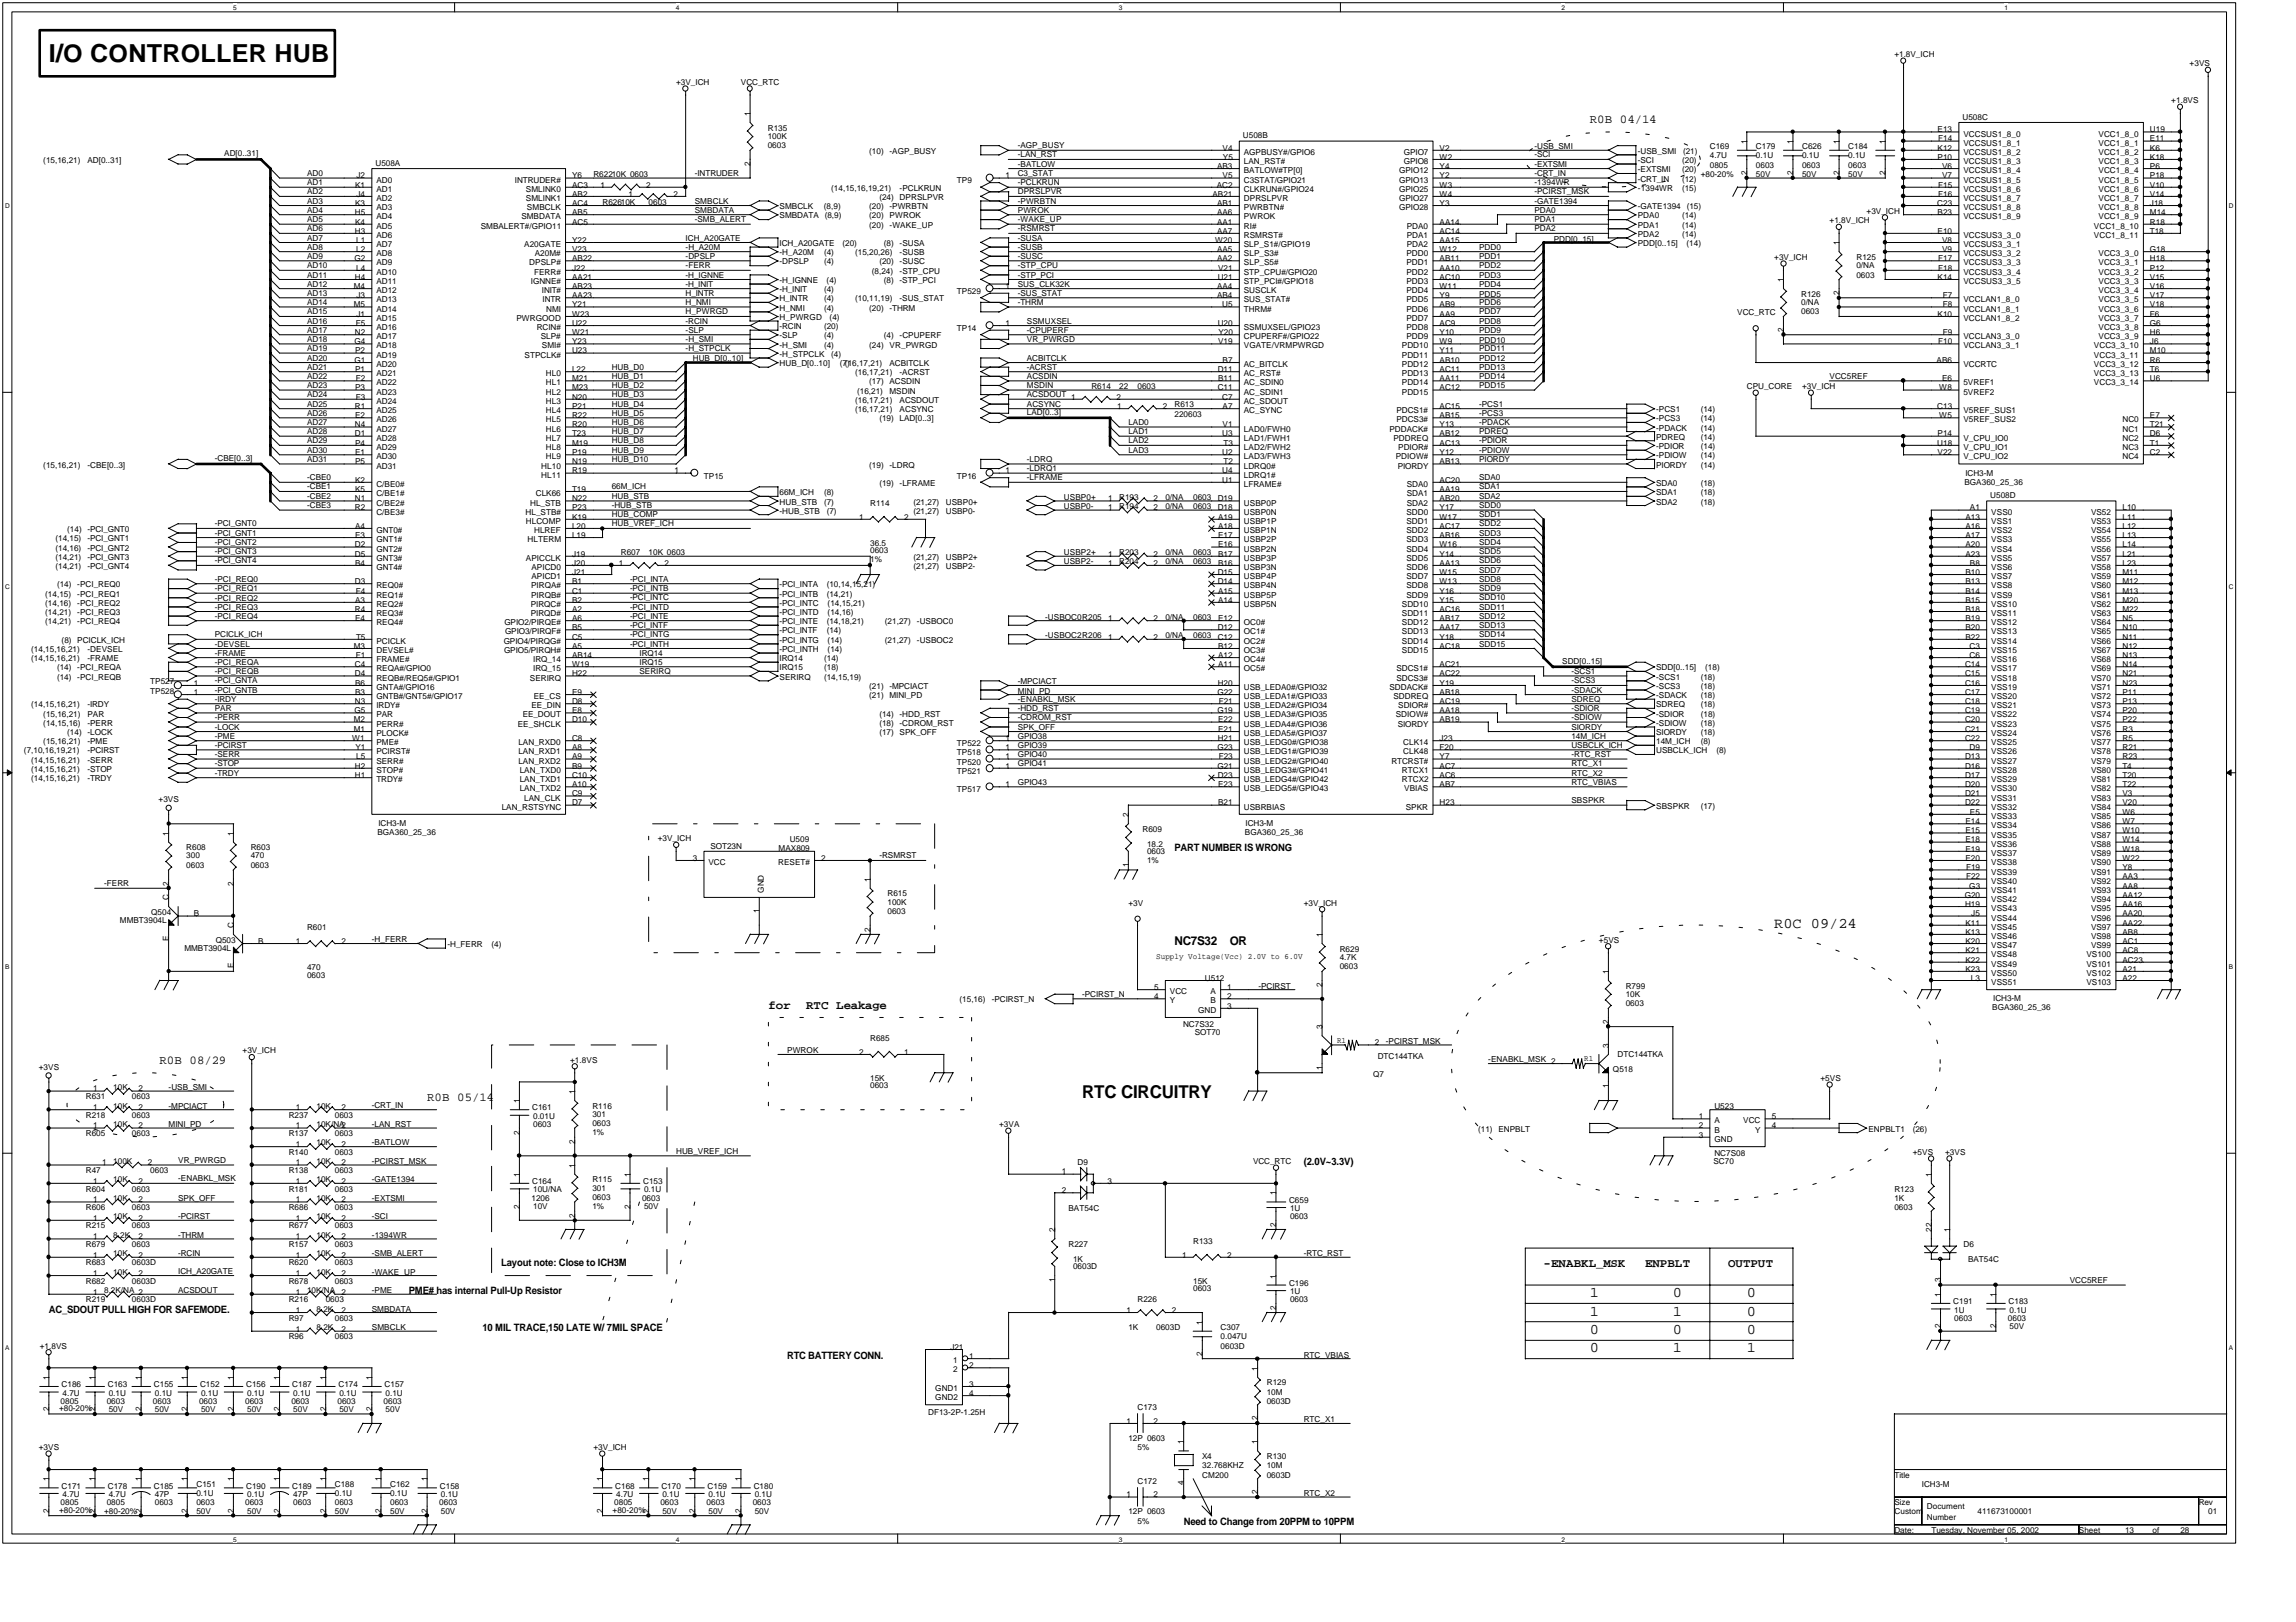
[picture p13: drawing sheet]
<svg xmlns="http://www.w3.org/2000/svg" width="297mm" height="210mm" viewBox="0 0 297 210" stroke-linecap="round" stroke-linejoin="round" font-family="sans-serif">
<defs><g id="words">
<text font-size="3.2" x="6.3" y="8.1">I/O CONTROLLER HUB</text>
<text font-size="2.3" x="140" y="142.1">RTC CIRCUITRY</text>
<g font-size="1.9">
<text x="229.5" y="120.1">R0C 09/24</text>
<text x="205.7" y="167.9">1</text>
<text x="216.4" y="167.9">0</text>
<text x="226" y="167.9">0</text>
<text x="205.7" y="170.2">1</text>
<text x="205.7" y="172.6">0</text>
<text x="216.4" y="172.6">0</text>
<text x="216.4" y="170.2">1</text>
<text x="226" y="170.2">0</text>
<text x="226" y="172.6">0</text>
<text x="205.7" y="175">0</text>
<text x="216.4" y="175">1</text>
<text x="226" y="175">1</text>
</g>
<g font-size="1.6">
<text x="205.7" y="16">R0B 04/14</text>
<text x="151.9" y="122.3">NC7S32</text>
<text x="159.1" y="122.3">OR</text>
<text x="99.4" y="130.5">for</text>
<text x="104.3" y="130.5">RTC Leakage</text>
<text x="20.6" y="137.7">R0B 08/29</text>
<text x="55.3" y="142.5">R0B 05/14</text>
<text x="199.7" y="164">-ENABKL_MSK</text>
<text x="212.8" y="164">ENPBLT</text>
<text x="223.6" y="164">OUTPUT</text>
</g>
<g font-size="1.3">
<text x="151.9" y="110.2">PART NUMBER IS WRONG</text>
<text x="168.7" y="150.8">(2.0V~3.3V)</text>
<text x="52.9" y="167.5">PME# has internal Pull-Up Resistor</text>
<text x="64.8" y="163.9">Layout note: Close to ICH3M</text>
<text x="6.3" y="169.9">AC_SDOUT PULL HIGH FOR SAFEMODE.</text>
<text x="62.4" y="172.2">10 MIL TRACE,150 LATE W/ 7MIL SPACE</text>
<text x="101.8" y="175.8">RTC BATTERY CONN.</text>
<text x="153.1" y="197.3">Need to Change from 20PPM to 10PPM</text>
</g>
<g font-size="1.1">
<text x="87.5" y="10.9">+3V_ICH</text>
<text x="95.9" y="10.9">VCC_RTC</text>
<text x="245.1" y="7.4">+1.8V_ICH</text>
<text x="283.3" y="8.6">+3VS</text>
<text x="97.1" y="15" transform="rotate(-90 97.1 15)">1</text>
<text x="99.3" y="16.9">R135</text>
<text x="160.8" y="17.9">U508B</text>
<text x="250.7" y="17.1">E13</text>
<text x="253.9" y="15.5">U508C</text>
<text x="254" y="17.7">VCCSUS1_8_0</text>
<text x="271.5" y="17.7">VCC1_8_0</text>
<text x="278.1" y="17.1">U19</text>
<text x="280.9" y="13.3">+1.8VS</text>
<text x="5.6" y="21.1">(15,16,21)</text>
<text x="11.3" y="21.1">AD[0..31]</text>
<text x="29" y="20.2">AD[0..31]</text>
<text x="39.7" y="22.8">AD0</text>
<text x="39.7" y="24">AD1</text>
<text x="46.1" y="23.1">J2</text>
<text x="48.6" y="21.5">U508A</text>
<text x="48.7" y="23.6">AD0</text>
<text x="66.6" y="23.6">INTRUDER#</text>
<text x="74" y="23.1">Y6</text>
<text x="76.8" y="22.9">R62210K 0603</text>
<text x="89.9" y="22.8">-INTRUDER</text>
<text x="97.1" y="21.5" transform="rotate(-90 97.1 21.5)">2</text>
<text x="99.3" y="18">100K</text>
<text x="99.3" y="19.2">0603</text>
<text x="112.5" y="19.9">(10)</text>
<text x="115.1" y="19.9">-AGP_BUSY</text>
<text x="123.8" y="23.7">TP9</text>
<text x="130.1" y="23.1">1</text>
<text x="131.7" y="24">-PCLKRUN</text>
<text x="131.7" y="21.6">-BATLOW</text>
<text x="131.7" y="19.2">-AGP_BUSY</text>
<text x="131.7" y="20.4">-LAN_RST</text>
<text x="131.7" y="22.8">C3_STAT</text>
<text x="157.5" y="21.9">AB3</text>
<text x="158.2" y="19.5">V4</text>
<text x="158.2" y="23.1">V5</text>
<text x="158.2" y="20.7">Y5</text>
<text x="160.9" y="20">AGPBUSY#/GPIO6</text>
<text x="160.9" y="21.2">LAN_RST#</text>
<text x="160.9" y="22.4">BATLOW#TP[0]</text>
<text x="160.9" y="23.6">C3STAT/GPIO21</text>
<text x="181" y="22.4">GPIO12</text>
<text x="181" y="23.6">GPIO13</text>
<text x="181.6" y="20">GPIO7</text>
<text x="181.6" y="21.2">GPIO8</text>
<text x="186.2" y="19.5">V2</text>
<text x="186.2" y="20.7">W2</text>
<text x="186.2" y="21.9">Y4</text>
<text x="186.2" y="23.1">Y2</text>
<text x="198.5" y="20.4">-SCI</text>
<text x="198.5" y="21.6">-EXTSMI</text>
<text x="198.5" y="24">-1394WR</text>
<text x="198.5" y="19.3">-USB_SMI</text>
<text x="198.5" y="22.8">-CRT_IN</text>
<text x="211.9" y="21.1">-SCI</text>
<text x="211.9" y="22.3">-EXTSMI</text>
<text x="211.9" y="19.9">-USB_SMI</text>
<text x="211.9" y="23.5">-CRT_IN</text>
<text x="217.6" y="23.5">(12)</text>
<text x="217.6" y="22.3">(20)</text>
<text x="217.6" y="21.1">(20)</text>
<text x="217.7" y="19.9">(21)</text>
<text x="220" y="22.9">+80-20%</text>
<text x="221.2" y="19.3">C169</text>
<text x="221.2" y="20.5">4.7U</text>
<text x="221.2" y="21.7">0805</text>
<text x="226" y="22.7" transform="rotate(-90 226 22.7)">2</text>
<text x="226" y="18.6" transform="rotate(-90 226 18.6)">1</text>
<text x="227.2" y="19.3">C179</text>
<text x="227.2" y="20.5">0.1U</text>
<text x="227.2" y="22.9">50V</text>
<text x="227.2" y="21.7">0603</text>
<text x="232" y="22.7" transform="rotate(-90 232 22.7)">2</text>
<text x="232" y="18.6" transform="rotate(-90 232 18.6)">1</text>
<text x="233.1" y="19.3">C626</text>
<text x="233.1" y="20.5">0.1U</text>
<text x="233.1" y="22.9">50V</text>
<text x="233.1" y="21.7">0603</text>
<text x="238" y="22.7" transform="rotate(-90 238 22.7)">2</text>
<text x="238" y="18.6" transform="rotate(-90 238 18.6)">1</text>
<text x="239.1" y="19.3">C184</text>
<text x="239.1" y="20.5">0.1U</text>
<text x="239.1" y="22.9">50V</text>
<text x="239.1" y="21.7">0603</text>
<text x="243.9" y="22.7" transform="rotate(-90 243.9 22.7)">2</text>
<text x="243.9" y="18.6" transform="rotate(-90 243.9 18.6)">1</text>
<text x="250.7" y="19.5">K12</text>
<text x="250.7" y="20.7">P10</text>
<text x="250.8" y="18.3">F14</text>
<text x="251.3" y="21.9">V6</text>
<text x="251.3" y="23.1">V7</text>
<text x="254" y="18.9">VCCSUS1_8_1</text>
<text x="254" y="20">VCCSUS1_8_2</text>
<text x="254" y="21.2">VCCSUS1_8_3</text>
<text x="254" y="22.4">VCCSUS1_8_4</text>
<text x="254" y="23.6">VCCSUS1_8_5</text>
<text x="271.5" y="18.9">VCC1_8_1</text>
<text x="271.5" y="20">VCC1_8_2</text>
<text x="271.5" y="21.2">VCC1_8_3</text>
<text x="271.5" y="22.4">VCC1_8_4</text>
<text x="271.5" y="23.6">VCC1_8_5</text>
<text x="278.1" y="18.3">E11</text>
<text x="278.1" y="19.5">K6</text>
<text x="278.1" y="20.7">K18</text>
<text x="278.1" y="21.9">P6</text>
<text x="278.1" y="23.1">P18</text>
<text x="39.7" y="25.2">AD2</text>
<text x="39.7" y="26.3">AD3</text>
<text x="39.7" y="27.5">AD4</text>
<text x="39.7" y="28.8">AD5</text>
<text x="39.7" y="29.9">AD6</text>
<text x="45.9" y="27.8">H5</text>
<text x="45.9" y="24.3">K1</text>
<text x="45.9" y="26.6">K3</text>
<text x="45.9" y="29.1">K4</text>
<text x="46.1" y="25.5">J4</text>
<text x="48.7" y="24.8">AD1</text>
<text x="48.7" y="26">AD2</text>
<text x="48.7" y="27.2">AD3</text>
<text x="48.7" y="28.4">AD4</text>
<text x="48.7" y="29.6">AD5</text>
<text x="62.2" y="29.6">SMBALERT#/GPIO11</text>
<text x="67.5" y="28.4">SMBDATA</text>
<text x="68" y="24.8">SMLINK0</text>
<text x="68" y="26">SMLINK1</text>
<text x="68.2" y="27.2">SMBCLK</text>
<text x="74" y="24.3">AC3</text>
<text x="74" y="25.5">AB2</text>
<text x="74" y="26.6">AC4</text>
<text x="74" y="27.8">AB5</text>
<text x="74" y="29.1">AC5</text>
<text x="77.7" y="24.3">1</text>
<text x="77.9" y="26.5">R62610K</text>
<text x="81.3" y="25.5">1</text>
<text x="83.6" y="24.3">2</text>
<text x="83.9" y="26.5">0603</text>
<text x="87.1" y="25.5">2</text>
<text x="89.9" y="26.3">SMBCLK</text>
<text x="89.9" y="27.5">SMBDATA</text>
<text x="89.9" y="28.8">-SMB_ALERT</text>
<text x="100.9" y="27.1">SMBCLK</text>
<text x="100.9" y="28.3">SMBDATA (8,9)</text>
<text x="106.6" y="27.1">(8,9)</text>
<text x="107.5" y="24.7">(14,15,16,19,21)</text>
<text x="112.5" y="27.1">(20)</text>
<text x="112.5" y="28.3">(20)</text>
<text x="112.5" y="29.5">(20)</text>
<text x="113.8" y="25.9">(24)</text>
<text x="115.1" y="27.1">-PWRBTN</text>
<text x="115.1" y="28.3">PWROK</text>
<text x="115.1" y="29.5">-WAKE_UP</text>
<text x="116.4" y="24.7">-PCLKRUN</text>
<text x="116.4" y="25.9">DPRSLPVR</text>
<text x="131.7" y="29.9">-RSMRST</text>
<text x="131.7" y="28.8">-WAKE_UP</text>
<text x="131.7" y="27.5">PWROK</text>
<text x="131.7" y="26.3">-PWRBTN</text>
<text x="131.7" y="25.2">DPRSLPVR</text>
<text x="156.9" y="25.5">AB21</text>
<text x="157.4" y="24.3">AC2</text>
<text x="157.5" y="26.6">AB1</text>
<text x="157.5" y="27.8">AA6</text>
<text x="157.5" y="29.1">AA1</text>
<text x="160.9" y="24.8">CLKRUN#/GPIO24</text>
<text x="160.9" y="26">DPRSLPVR</text>
<text x="160.9" y="27.2">PWRBTN#</text>
<text x="160.9" y="28.4">PWROK</text>
<text x="160.9" y="29.6">RI#</text>
<text x="181" y="24.8">GPIO25</text>
<text x="181" y="26">GPIO27</text>
<text x="181" y="27.2">GPIO28</text>
<text x="182" y="29.6">PDA0</text>
<text x="186.2" y="24.3">W3</text>
<text x="186.2" y="25.5">W4</text>
<text x="186.2" y="26.6">Y3</text>
<text x="186.2" y="29.1">AA14</text>
<text x="198.5" y="29.9">PDA2</text>
<text x="198.5" y="28.8">PDA1</text>
<text x="198.5" y="27.5">PDA0</text>
<text x="198.5" y="25.2">-PCIRST_MSK</text>
<text x="198.5" y="26.3">-GATE1394</text>
<text x="211.9" y="28.3">PDA0</text>
<text x="211.9" y="29.5">PDA1</text>
<text x="211.9" y="27.1">-GATE1394</text>
<text x="211.9" y="24.7">-1394WR</text>
<text x="217.6" y="24.7">(15)</text>
<text x="217.6" y="28.3">(14)</text>
<text x="217.6" y="29.5">(14)</text>
<text x="218.2" y="27.1">(15)</text>
<text x="236.7" y="28.8">+1.8V_ICH</text>
<text x="241.5" y="27.7">+3V_ICH</text>
<text x="250.6" y="26.6">C23</text>
<text x="250.7" y="27.8">B23</text>
<text x="250.8" y="24.3">F15</text>
<text x="250.8" y="25.5">F16</text>
<text x="254" y="24.8">VCCSUS1_8_6</text>
<text x="254" y="26">VCCSUS1_8_7</text>
<text x="254" y="27.2">VCCSUS1_8_8</text>
<text x="254" y="28.4">VCCSUS1_8_9</text>
<text x="270.9" y="29.6">VCC1_8_10</text>
<text x="271.5" y="24.8">VCC1_8_6</text>
<text x="271.5" y="26">VCC1_8_7</text>
<text x="271.5" y="27.2">VCC1_8_8</text>
<text x="271.5" y="28.4">VCC1_8_9</text>
<text x="278.1" y="24.3">V10</text>
<text x="278.1" y="25.5">V14</text>
<text x="278.1" y="26.6">J18</text>
<text x="278.1" y="27.8">M14</text>
<text x="278.1" y="29.1">R18</text>
<text x="39.7" y="31.1">AD7</text>
<text x="39.7" y="32.3">AD8</text>
<text x="39.7" y="33.5">AD9</text>
<text x="39.7" y="34.7">AD10</text>
<text x="39.7" y="35.9">AD11</text>
<text x="45.9" y="33.8">G2</text>
<text x="45.9" y="30.2">H3</text>
<text x="46.1" y="31.4">L1</text>
<text x="46.1" y="32.6">L2</text>
<text x="46.1" y="35">L4</text>
<text x="48.7" y="30.8">AD6</text>
<text x="48.7" y="32">AD7</text>
<text x="48.7" y="33.2">AD8</text>
<text x="48.7" y="34.3">AD9</text>
<text x="48.7" y="35.6">AD10</text>
<text x="67.8" y="32">A20GATE</text>
<text x="68.5" y="34.3">DPSLP#</text>
<text x="69.1" y="35.6">FERR#</text>
<text x="69.2" y="33.2">A20M#</text>
<text x="74" y="31.4">Y22</text>
<text x="74" y="32.6">V23</text>
<text x="74" y="33.8">AB22</text>
<text x="74" y="35">J22</text>
<text x="88.7" y="35.9">-H_IGNNE</text>
<text x="88.7" y="31.1">ICH_A20GATE</text>
<text x="88.7" y="32.3">-H_A20M</text>
<text x="88.7" y="33.5">-DPSLP</text>
<text x="88.7" y="34.7">-FERR</text>
<text x="100.9" y="33">-H_A20M</text>
<text x="100.9" y="31.8">ICH_A20GATE</text>
<text x="100.9" y="34.2">-DPSLP</text>
<text x="106.6" y="33">(4)</text>
<text x="106.6" y="34.2">(4)</text>
<text x="109" y="31.8">(20)</text>
<text x="110.6" y="33">(15,20,26)</text>
<text x="112.8" y="35.4">(8,24)</text>
<text x="113.8" y="34.2">(20)</text>
<text x="114.4" y="31.8">(8) -SUSA</text>
<text x="116.4" y="34.2">-SUSC</text>
<text x="116.4" y="35.4">-STP_CPU</text>
<text x="116.4" y="33">-SUSB</text>
<text x="131.7" y="34.7">-STP_CPU</text>
<text x="131.7" y="33.5">-SUSC</text>
<text x="131.7" y="35.9">-STP_PCI</text>
<text x="131.7" y="32.3">-SUSB</text>
<text x="131.7" y="31.1">-SUSA</text>
<text x="157.2" y="31.4">W20</text>
<text x="157.5" y="30.2">AA7</text>
<text x="157.5" y="32.6">AA5</text>
<text x="157.5" y="33.8">AA2</text>
<text x="157.6" y="35">V21</text>
<text x="160.9" y="30.8">RSMRST#</text>
<text x="160.9" y="32">SLP_S1#/GPIO19</text>
<text x="160.9" y="33.2">SLP_S3#</text>
<text x="160.9" y="34.3">SLP_S5#</text>
<text x="160.9" y="35.6">STP_CPU#/GPIO20</text>
<text x="182" y="33.2">PDD0</text>
<text x="182" y="34.3">PDD1</text>
<text x="182" y="35.6">PDD2</text>
<text x="182" y="30.8">PDA1</text>
<text x="182" y="32">PDA2</text>
<text x="186.2" y="30.2">AC14</text>
<text x="186.2" y="31.4">AA15</text>
<text x="186.2" y="32.6">W12</text>
<text x="186.2" y="33.8">AB11</text>
<text x="186.2" y="35">AA10</text>
<text x="191.4" y="32.3">PDD0</text>
<text x="191.4" y="33.5">PDD1</text>
<text x="191.4" y="34.7">PDD2</text>
<text x="191.4" y="35.9">PDD3</text>
<text x="201" y="31.3">PDD[0..15]</text>
<text x="211.9" y="31.8">PDD[0..15]</text>
<text x="211.9" y="30.7">PDA2</text>
<text x="217.6" y="30.7">(14)</text>
<text x="218.2" y="31.8">(14)</text>
<text x="229.5" y="33.6">+3V_ICH</text>
<text x="238" y="31.7" transform="rotate(-90 238 31.7)">1</text>
<text x="240.2" y="33.6">R125</text>
<text x="240.2" y="34.7">0/NA</text>
<text x="240.2" y="35.9">0603</text>
<text x="250.7" y="30.2">E10</text>
<text x="250.8" y="33.8">F17</text>
<text x="250.8" y="35">F18</text>
<text x="251.3" y="31.4">V8</text>
<text x="251.3" y="32.6">V9</text>
<text x="254" y="30.8">VCCSUS3_3_0</text>
<text x="254" y="32">VCCSUS3_3_1</text>
<text x="254" y="33.2">VCCSUS3_3_2</text>
<text x="254" y="34.3">VCCSUS3_3_3</text>
<text x="254" y="35.6">VCCSUS3_3_4</text>
<text x="270.9" y="30.8">VCC1_8_11</text>
<text x="271.5" y="33.2">VCC3_3_0</text>
<text x="271.5" y="34.3">VCC3_3_1</text>
<text x="271.5" y="35.6">VCC3_3_2</text>
<text x="278.1" y="30.2">T18</text>
<text x="278.1" y="32.6">G18</text>
<text x="278.1" y="33.8">H18</text>
<text x="278.1" y="35">P12</text>
<text x="39.7" y="37.1">AD12</text>
<text x="39.7" y="38.3">AD13</text>
<text x="39.7" y="39.5">AD14</text>
<text x="39.7" y="40.7">AD15</text>
<text x="39.7" y="41.9">AD16</text>
<text x="45.8" y="37.4">M4</text>
<text x="45.8" y="39.8">M5</text>
<text x="45.9" y="36.2">H4</text>
<text x="46.1" y="38.6">J3</text>
<text x="46.1" y="41">J1</text>
<text x="48.7" y="36.8">AD11</text>
<text x="48.7" y="37.9">AD12</text>
<text x="48.7" y="39.1">AD13</text>
<text x="48.7" y="40.3">AD14</text>
<text x="48.7" y="41.5">AD15</text>
<text x="66.8" y="41.5">PWRGOOD</text>
<text x="68.7" y="36.8">IGNNE#</text>
<text x="70.1" y="37.9">INIT#</text>
<text x="70.2" y="39.1">INTR</text>
<text x="70.7" y="40.3">NMI</text>
<text x="74" y="36.2">AA21</text>
<text x="74" y="37.4">AB23</text>
<text x="74" y="38.6">AA23</text>
<text x="74" y="39.8">Y21</text>
<text x="74" y="41">W23</text>
<text x="88.7" y="37.1">-H_INIT</text>
<text x="88.7" y="39.5">H_NMI</text>
<text x="88.7" y="40.7">H_PWRGD</text>
<text x="88.7" y="41.9">-RCIN</text>
<text x="88.7" y="38.3">H_INTR</text>
<text x="100.9" y="41.4">H_PWRGD</text>
<text x="100.9" y="40.2">H_NMI</text>
<text x="100.9" y="39">H_INTR</text>
<text x="100.9" y="37.8">-H_INIT</text>
<text x="100.9" y="36.6">-H_IGNNE</text>
<text x="106.6" y="40.2">(4)</text>
<text x="106.6" y="39">(4)</text>
<text x="106.6" y="37.8">(4)</text>
<text x="106.9" y="36.6">(4)</text>
<text x="107.3" y="41.4">(4)</text>
<text x="110.6" y="39">(10,11,19)</text>
<text x="112.5" y="40.2">(20)</text>
<text x="114.4" y="36.6">(8) -STP_PCI</text>
<text x="115.1" y="40.2">-THRM</text>
<text x="116.4" y="39">-SUS_STAT</text>
<text x="123.8" y="38.1">TP529</text>
<text x="130.1" y="37.4">1</text>
<text x="131.7" y="38.3">-SUS_STAT</text>
<text x="131.7" y="39.5">-THRM</text>
<text x="131.7" y="37.1">SUS_CLK32K</text>
<text x="132.9" y="41.9">SSMUXSEL</text>
<text x="157.5" y="37.4">AA4</text>
<text x="157.5" y="38.6">AB4</text>
<text x="157.5" y="36.2">U21</text>
<text x="158.1" y="39.8">U5</text>
<text x="160.9" y="36.8">STP_PCI#/GPIO18</text>
<text x="160.9" y="37.9">SUSCLK</text>
<text x="160.9" y="39.1">SUS_STAT#</text>
<text x="160.9" y="40.3">THRM#</text>
<text x="182" y="36.8">PDD3</text>
<text x="182" y="37.9">PDD4</text>
<text x="182" y="39.1">PDD5</text>
<text x="182" y="40.3">PDD6</text>
<text x="182" y="41.5">PDD7</text>
<text x="186.2" y="36.2">AC10</text>
<text x="186.2" y="37.4">W11</text>
<text x="186.2" y="38.6">Y9</text>
<text x="186.2" y="39.8">AB9</text>
<text x="186.2" y="41">AA9</text>
<text x="191.4" y="37.1">PDD4</text>
<text x="191.4" y="38.4">PDD5</text>
<text x="191.4" y="39.5">PDD6</text>
<text x="191.4" y="40.7">PDD7</text>
<text x="191.4" y="41.9">PDD8</text>
<text x="224.8" y="40.8">VCC_RTC</text>
<text x="230.8" y="36.5" transform="rotate(-90 230.8 36.5)">1</text>
<text x="233" y="38.4">R126</text>
<text x="233" y="39.5">0/NA</text>
<text x="233" y="40.7">0603</text>
<text x="238" y="38.2" transform="rotate(-90 238 38.2)">2</text>
<text x="250.7" y="36.2">K14</text>
<text x="250.7" y="41">K10</text>
<text x="251.3" y="38.6">F7</text>
<text x="251.3" y="39.8">F8</text>
<text x="254" y="36.8">VCCSUS3_3_5</text>
<text x="254" y="39.1">VCCLAN1_8_0</text>
<text x="254" y="40.3">VCCLAN1_8_1</text>
<text x="254" y="41.5">VCCLAN1_8_2</text>
<text x="271.5" y="36.8">VCC3_3_3</text>
<text x="271.5" y="37.9">VCC3_3_4</text>
<text x="271.5" y="39.1">VCC3_3_5</text>
<text x="271.5" y="40.3">VCC3_3_6</text>
<text x="271.5" y="41.5">VCC3_3_7</text>
<text x="278.1" y="36.2">V15</text>
<text x="278.1" y="37.4">V16</text>
<text x="278.1" y="38.6">V17</text>
<text x="278.1" y="39.8">V18</text>
<text x="278.1" y="41">F6</text>
<text x="39.7" y="43.1">AD17</text>
<text x="39.7" y="44.3">AD18</text>
<text x="39.7" y="45.4">AD19</text>
<text x="39.7" y="46.7">AD20</text>
<text x="39.7" y="47.9">AD21</text>
<text x="45.9" y="44.5">G4</text>
<text x="45.9" y="47">G1</text>
<text x="45.9" y="43.4">N2</text>
<text x="45.9" y="45.7">P2</text>
<text x="46" y="42.2">F5</text>
<text x="48.7" y="42.7">AD16</text>
<text x="48.7" y="43.9">AD17</text>
<text x="48.7" y="45.1">AD18</text>
<text x="48.7" y="46.3">AD19</text>
<text x="48.7" y="47.5">AD20</text>
<text x="67.9" y="46.3">STPCLK#</text>
<text x="69.4" y="42.7">RCIN#</text>
<text x="69.9" y="43.9">SLP#</text>
<text x="70.1" y="45.1">SMI#</text>
<text x="74" y="42.2">U22</text>
<text x="74" y="43.4">W21</text>
<text x="74" y="44.5">Y23</text>
<text x="74" y="45.7">U23</text>
<text x="79.1" y="47.9">HUB_D0</text>
<text x="88.7" y="43.1">-SLP</text>
<text x="88.7" y="44.3">-H_SMI</text>
<text x="88.7" y="45.4">-H_STPCLK</text>
<text x="89.6" y="46.8">HUB_D[0..10]</text>
<text x="100.9" y="47.4">HUB_D[0..10]</text>
<text x="100.9" y="43.8">-SLP</text>
<text x="100.9" y="46.2">-H_STPCLK</text>
<text x="100.9" y="45">-H_SMI</text>
<text x="100.9" y="42.6">-RCIN</text>
<text x="106.6" y="45">(4)</text>
<text x="106.6" y="43.8">(4)</text>
<text x="106.6" y="42.6">(20)</text>
<text x="107.5" y="46.2">(4)</text>
<text x="108.6" y="47.4">(7)</text>
<text x="109.3" y="47.4">(16,17,21)</text>
<text x="112.5" y="45">(24)</text>
<text x="114.4" y="43.8">(4) -CPUPERF</text>
<text x="115.1" y="47.4">ACBITCLK</text>
<text x="115.1" y="45">VR_PWRGD</text>
<text x="123.8" y="42.8">TP14</text>
<text x="130.1" y="42.2">1</text>
<text x="132.9" y="46.7">ACBITCLK</text>
<text x="132.9" y="47.9">-ACRST</text>
<text x="132.9" y="44.3">VR_PWRGD</text>
<text x="132.9" y="43.1">-CPUPERF</text>
<text x="157.5" y="42.2">U20</text>
<text x="157.6" y="44.5">V19</text>
<text x="157.6" y="43.4">Y20</text>
<text x="158.2" y="47">B7</text>
<text x="160.9" y="43.9">CPUPERF#/GPIO22</text>
<text x="160.9" y="42.7">SSMUXSEL/GPIO23</text>
<text x="160.9" y="45.1">VGATE/VRMPWRGD</text>
<text x="160.9" y="47.5">AC_BITCLK</text>
<text x="181.4" y="45.1">PDD10</text>
<text x="181.4" y="46.3">PDD11</text>
<text x="181.4" y="47.5">PDD12</text>
<text x="182" y="42.7">PDD8</text>
<text x="182" y="43.9">PDD9</text>
<text x="186.2" y="42.2">AC9</text>
<text x="186.2" y="43.4">Y10</text>
<text x="186.2" y="44.5">W9</text>
<text x="186.2" y="45.7">Y11</text>
<text x="186.2" y="47">AB10</text>
<text x="191.4" y="44.4">PDD10</text>
<text x="191.4" y="46.7">PDD12</text>
<text x="191.4" y="47.9">PDD13</text>
<text x="191.4" y="43.1">PDD9</text>
<text x="191.4" y="45.4">PDD11</text>
<text x="230.8" y="43" transform="rotate(-90 230.8 43)">2</text>
<text x="250.5" y="47">AB6</text>
<text x="250.8" y="44.5">F10</text>
<text x="251.3" y="43.4">F9</text>
<text x="254" y="47.5">VCCRTC</text>
<text x="254" y="43.9">VCCLAN3_3_0</text>
<text x="254" y="45.1">VCCLAN3_3_1</text>
<text x="270.9" y="45.1">VCC3_3_10</text>
<text x="270.9" y="46.3">VCC3_3_11</text>
<text x="270.9" y="47.5">VCC3_3_12</text>
<text x="271.5" y="42.7">VCC3_3_8</text>
<text x="271.5" y="43.9">VCC3_3_9</text>
<text x="278.1" y="42.2">G6</text>
<text x="278.1" y="43.4">H6</text>
<text x="278.1" y="44.5">J6</text>
<text x="278.1" y="45.7">M10</text>
<text x="278.1" y="47">R6</text>
<text x="39.7" y="49">AD22</text>
<text x="39.7" y="50.2">AD23</text>
<text x="39.7" y="51.4">AD24</text>
<text x="39.7" y="52.6">AD25</text>
<text x="39.7" y="53.8">AD26</text>
<text x="45.9" y="52.9">R1</text>
<text x="45.9" y="48.1">P1</text>
<text x="45.9" y="50.5">P3</text>
<text x="46" y="49.3">F2</text>
<text x="46" y="51.7">F3</text>
<text x="48.7" y="48.7">AD21</text>
<text x="48.7" y="49.9">AD22</text>
<text x="48.7" y="51.1">AD23</text>
<text x="48.7" y="52.3">AD24</text>
<text x="48.7" y="53.5">AD25</text>
<text x="70.6" y="48.7">HL0</text>
<text x="70.6" y="49.9">HL1</text>
<text x="70.6" y="51.1">HL2</text>
<text x="70.6" y="52.3">HL3</text>
<text x="70.6" y="53.5">HL4</text>
<text x="74" y="48.1">L22</text>
<text x="74" y="49.3">M21</text>
<text x="74" y="50.5">M23</text>
<text x="74" y="51.7">N20</text>
<text x="74" y="52.9">P21</text>
<text x="79.1" y="49">HUB_D1</text>
<text x="79.1" y="50.2">HUB_D2</text>
<text x="79.1" y="51.4">HUB_D3</text>
<text x="79.1" y="52.6">HUB_D4</text>
<text x="79.1" y="53.8">HUB_D5</text>
<text x="110.6" y="48.6">(16,17,21)</text>
<text x="110.6" y="52.1">(16,17,21)</text>
<text x="110.6" y="53.4">(16,17,21)</text>
<text x="110.9" y="50.9">(16,21)</text>
<text x="112.5" y="49.8">(17)</text>
<text x="115.1" y="49.8">ACSDIN</text>
<text x="115.1" y="50.9">MSDIN</text>
<text x="116.4" y="48.6">-ACRST</text>
<text x="116.4" y="52.1">ACSDOUT</text>
<text x="116.4" y="53.4">ACSYNC</text>
<text x="132.9" y="51.4">ACSDOUT</text>
<text x="132.9" y="52.6">ACSYNC</text>
<text x="132.9" y="49">ACSDIN</text>
<text x="132.9" y="50.2">MSDIN</text>
<text x="132.9" y="53.7">LAD[0..3]</text>
<text x="138.6" y="51.7">1</text>
<text x="141.2" y="50.3">R614</text>
<text x="144.5" y="51.7">2</text>
<text x="144.5" y="52.9">1</text>
<text x="144.8" y="50.3">22</text>
<text x="147.2" y="50.3">0603</text>
<text x="150.4" y="52.9">2</text>
<text x="151.9" y="52.7">R613</text>
<text x="151.9" y="53.9">220603</text>
<text x="157.5" y="48.1">D11</text>
<text x="157.5" y="50.5">C11</text>
<text x="157.6" y="49.3">B11</text>
<text x="158.1" y="51.7">C7</text>
<text x="158.2" y="52.9">A7</text>
<text x="160.9" y="48.7">AC_RST#</text>
<text x="160.9" y="49.9">AC_SDIN0</text>
<text x="160.9" y="51.1">AC_SDIN1</text>
<text x="160.9" y="52.3">AC_SDOUT</text>
<text x="160.9" y="53.5">AC_SYNC</text>
<text x="180.7" y="53.5">PDCS1#</text>
<text x="181.4" y="48.7">PDD13</text>
<text x="181.4" y="49.9">PDD14</text>
<text x="181.4" y="51.1">PDD15</text>
<text x="186.2" y="48.1">AC11</text>
<text x="186.2" y="49.3">AA11</text>
<text x="186.2" y="50.5">AC12</text>
<text x="186.2" y="52.9">AC15</text>
<text x="191.4" y="52.6">-PCS1</text>
<text x="191.4" y="53.8">-PCS3</text>
<text x="191.4" y="49">PDD14</text>
<text x="191.4" y="50.2">PDD15</text>
<text x="214.3" y="53.4">-PCS1</text>
<text x="220" y="53.4">(14)</text>
<text x="226" y="50.3">CPU_CORE</text>
<text x="233.1" y="50.3">+3V_ICH</text>
<text x="236.7" y="49">VCC5REF</text>
<text x="250.6" y="52.9">C13</text>
<text x="250.9" y="50.5">W8</text>
<text x="251.3" y="49.3">E6</text>
<text x="254" y="49.9">5VREF1</text>
<text x="254" y="51.1">5VREF2</text>
<text x="254" y="53.5">V5REF_SUS1</text>
<text x="270.9" y="48.7">VCC3_3_13</text>
<text x="270.9" y="49.9">VCC3_3_14</text>
<text x="278.1" y="48.1">T6</text>
<text x="278.1" y="49.3">U6</text>
<text x="27.8" y="59.7">-CBE[0..3]</text>
<text x="39.7" y="55">AD27</text>
<text x="39.7" y="56.2">AD28</text>
<text x="39.7" y="57.4">AD29</text>
<text x="39.7" y="58.6">AD30</text>
<text x="39.7" y="59.8">AD31</text>
<text x="45.9" y="55.3">N4</text>
<text x="45.9" y="56.5">D1</text>
<text x="45.9" y="54.1">E2</text>
<text x="45.9" y="57.7">P4</text>
<text x="45.9" y="58.9">E1</text>
<text x="48.7" y="54.7">AD26</text>
<text x="48.7" y="55.9">AD27</text>
<text x="48.7" y="57">AD28</text>
<text x="48.7" y="58.2">AD29</text>
<text x="48.7" y="59.5">AD30</text>
<text x="70.6" y="54.7">HL5</text>
<text x="70.6" y="55.9">HL6</text>
<text x="70.6" y="57">HL7</text>
<text x="70.6" y="58.2">HL8</text>
<text x="70.6" y="59.5">HL9</text>
<text x="74" y="54.1">R22</text>
<text x="74" y="55.3">R20</text>
<text x="74" y="56.5">T23</text>
<text x="74" y="57.7">M19</text>
<text x="74" y="58.9">P19</text>
<text x="79.1" y="55">HUB_D6</text>
<text x="79.1" y="56.2">HUB_D7</text>
<text x="79.1" y="57.4">HUB_D8</text>
<text x="79.1" y="58.6">HUB_D9</text>
<text x="79.1" y="59.8">HUB_D10</text>
<text x="113.8" y="54.5">(19)</text>
<text x="116.4" y="54.5">LAD[0..3]</text>
<text x="132.9" y="59.8">-LDRQ</text>
<text x="146" y="55">LAD0</text>
<text x="146" y="56.2">LAD1</text>
<text x="146" y="57.4">LAD2</text>
<text x="146" y="58.6">LAD3</text>
<text x="158.1" y="56.5">U3</text>
<text x="158.1" y="58.9">U2</text>
<text x="158.2" y="55.3">V1</text>
<text x="158.3" y="57.7">T3</text>
<text x="160.9" y="55.9">LAD0/FWH0</text>
<text x="160.9" y="57">LAD1/FWH1</text>
<text x="160.9" y="58.2">LAD2/FWH2</text>
<text x="160.9" y="59.5">LAD3/FWH3</text>
<text x="179.8" y="55.9">PDDACK#</text>
<text x="180.3" y="57">PDDREQ</text>
<text x="180.6" y="59.5">PDIOW#</text>
<text x="180.7" y="54.7">PDCS3#</text>
<text x="180.9" y="58.2">PDIOR#</text>
<text x="186.2" y="55.3">Y13</text>
<text x="186.2" y="56.5">AB12</text>
<text x="186.2" y="57.7">AC13</text>
<text x="186.2" y="58.9">Y12</text>
<text x="186.2" y="54.1">AB15</text>
<text x="191.4" y="55">-PDACK</text>
<text x="191.4" y="56.2">PDREQ</text>
<text x="191.4" y="57.4">-PDIOR</text>
<text x="191.4" y="58.6">-PDIOW</text>
<text x="191.4" y="59.8">PIORDY</text>
<text x="214.3" y="54.5">-PCS3</text>
<text x="214.3" y="55.7">-PDACK</text>
<text x="214.3" y="56.9">PDREQ</text>
<text x="214.3" y="58.1">-PDIOR</text>
<text x="214.3" y="59.3">-PDIOW</text>
<text x="220" y="54.5">(14)</text>
<text x="220" y="55.7">(14)</text>
<text x="220" y="56.9">(14)</text>
<text x="220" y="59.3">(14)</text>
<text x="220" y="58.1">(14)</text>
<text x="250.6" y="57.7">U18</text>
<text x="250.7" y="56.5">P14</text>
<text x="250.7" y="58.9">V22</text>
<text x="250.9" y="54.1">W5</text>
<text x="254" y="54.7">V5REF_SUS2</text>
<text x="254" y="57">V_CPU_IO0</text>
<text x="254" y="58.2">V_CPU_IO1</text>
<text x="254" y="59.5">V_CPU_IO2</text>
<text x="274.6" y="54.7">NC0</text>
<text x="274.6" y="55.9">NC1</text>
<text x="274.6" y="57">NC2</text>
<text x="274.6" y="58.2">NC3</text>
<text x="274.6" y="59.5">NC4</text>
<text x="278.1" y="54.1">E7</text>
<text x="278.1" y="55.3">T21</text>
<text x="278.1" y="56.5">D6</text>
<text x="278.1" y="57.7">T1</text>
<text x="278.1" y="58.9">C2</text>
<text x="5.6" y="60.5">(15,16,21)</text>
<text x="11.3" y="60.5">-CBE[0..3]</text>
<text x="39.7" y="62.2">-CBE0</text>
<text x="39.7" y="63.3">-CBE1</text>
<text x="39.7" y="64.6">-CBE2</text>
<text x="39.7" y="65.8">-CBE3</text>
<text x="45.9" y="64.9">N1</text>
<text x="45.9" y="60.1">P5</text>
<text x="45.9" y="62.5">K2</text>
<text x="45.9" y="63.6">K5</text>
<text x="48.7" y="60.6">AD31</text>
<text x="48.7" y="63">C/BE0#</text>
<text x="48.7" y="64.2">C/BE1#</text>
<text x="48.7" y="65.4">C/BE2#</text>
<text x="68.6" y="65.4">HL_STB</text>
<text x="69.3" y="64.2">CLK66</text>
<text x="70" y="60.6">HL10</text>
<text x="70" y="61.8">HL11</text>
<text x="74" y="60.1">N19</text>
<text x="74" y="63.6">T19</text>
<text x="74" y="61.3">R19</text>
<text x="74" y="64.9">N22</text>
<text x="79.1" y="64.6">HUB_STB</text>
<text x="79.1" y="63.3">66M_ICH</text>
<text x="79.1" y="65.8">-HUB_STB</text>
<text x="87.3" y="61.3">1</text>
<text x="91.1" y="61.9">TP15</text>
<text x="100.9" y="65.3">HUB_STB</text>
<text x="100.9" y="64.1">66M_ICH</text>
<text x="106.6" y="64.1">(8)</text>
<text x="106.6" y="65.3">(7)</text>
<text x="112.5" y="60.5">(19)</text>
<text x="112.6" y="65.5">R114</text>
<text x="113.8" y="62.9">(19)</text>
<text x="115.1" y="60.5">-LDRQ</text>
<text x="116.4" y="62.9">-LFRAME</text>
<text x="118.2" y="65.3">(21,27)</text>
<text x="122.4" y="65.3">USBP0+</text>
<text x="123.8" y="61.9">TP16</text>
<text x="130.1" y="61.3">1</text>
<text x="132.9" y="62.2">-LFRAME</text>
<text x="132.9" y="61">-LDRQ1</text>
<text x="137.6" y="65.9">USBP0-</text>
<text x="137.6" y="64.7">USBP0+</text>
<text x="143.4" y="64.9">1</text>
<text x="144.8" y="64.7">R193</text>
<text x="144.8" y="65.9">R194</text>
<text x="149.2" y="64.9">2</text>
<text x="150.8" y="64.7">0/NA</text>
<text x="150.8" y="65.9">0/NA</text>
<text x="154.4" y="64.7">0603</text>
<text x="154.4" y="65.9">0603</text>
<text x="157.5" y="64.9">D19</text>
<text x="158.1" y="61.3">U4</text>
<text x="158.1" y="62.5">U1</text>
<text x="158.3" y="60.1">T2</text>
<text x="160.9" y="60.6">LDRQ0#</text>
<text x="160.9" y="61.8">LDRQ1#</text>
<text x="160.9" y="63">LFRAME#</text>
<text x="160.9" y="65.4">USBP0P</text>
<text x="180.8" y="60.6">PIORDY</text>
<text x="182" y="63">SDA0</text>
<text x="182" y="64.2">SDA1</text>
<text x="182" y="65.4">SDA2</text>
<text x="186.2" y="60.1">AB13</text>
<text x="186.2" y="62.5">AC20</text>
<text x="186.2" y="63.6">AA19</text>
<text x="186.2" y="64.9">AB20</text>
<text x="191.4" y="62.2">SDA0</text>
<text x="191.4" y="63.3">SDA1</text>
<text x="191.4" y="64.6">SDA2</text>
<text x="191.4" y="65.8">SDD0</text>
<text x="214.3" y="64.1">SDA1</text>
<text x="214.3" y="65.3">SDA2</text>
<text x="214.3" y="62.9">SDA0</text>
<text x="214.3" y="60.5">PIORDY</text>
<text x="220" y="64.1">(18)</text>
<text x="220" y="65.3">(18)</text>
<text x="220" y="62.9">(18)</text>
<text x="220" y="60.5">(14)</text>
<text x="254.1" y="62.8">BGA360_25_36</text>
<text x="254.3" y="61.6">ICH3-M</text>
<text x="257.5" y="64.4">U508D</text>
<text x="7.2" y="70">(14,15)</text>
<text x="7.2" y="71.3">(14,16)</text>
<text x="8.7" y="68.8">(14)</text>
<text x="11.3" y="68.8">-PCI_GNT0</text>
<text x="11.3" y="70">-PCI_GNT1</text>
<text x="11.3" y="71.3">-PCI_GNT2</text>
<text x="27.8" y="68.1">-PCI_GNT0</text>
<text x="27.8" y="69.3">-PCI_GNT1</text>
<text x="27.8" y="70.5">-PCI_GNT2</text>
<text x="27.8" y="71.7">-PCI_GNT3</text>
<text x="45.9" y="66.1">R2</text>
<text x="45.9" y="70.8">D2</text>
<text x="45.9" y="68.4">A4</text>
<text x="45.9" y="69.6">E3</text>
<text x="48.7" y="66.6">C/BE3#</text>
<text x="48.7" y="69">GNT0#</text>
<text x="48.7" y="70.2">GNT1#</text>
<text x="48.7" y="71.4">GNT2#</text>
<text x="68" y="66.6">HL_STB#</text>
<text x="68" y="67.8">HLCOMP</text>
<text x="68.3" y="70.2">HLTERM</text>
<text x="69.1" y="69">HLREF</text>
<text x="74" y="66.1">P23</text>
<text x="74" y="67.2">K19</text>
<text x="74" y="68.4">L20</text>
<text x="74" y="69.6">L19</text>
<text x="79.1" y="66.9">HUB_COMP</text>
<text x="79.1" y="68.1">HUB_VREF_ICH</text>
<text x="80.3" y="71.9">R607</text>
<text x="83.9" y="71.9">10K 0603</text>
<text x="100.9" y="66.5">-HUB_STB</text>
<text x="106.9" y="66.5">(7)</text>
<text x="111.1" y="67.2">1</text>
<text x="112.6" y="70.6">36.5</text>
<text x="112.6" y="71.6">0603</text>
<text x="117" y="67.2">2</text>
<text x="118.2" y="66.5">(21,27)</text>
<text x="122.4" y="66.5">USBP0-</text>
<text x="137.6" y="71.9">USBP2+</text>
<text x="143.4" y="66.1">1</text>
<text x="144.8" y="71.9">R203</text>
<text x="149.2" y="66.1">2</text>
<text x="150.8" y="71.9">0/NA</text>
<text x="154.4" y="71.9">0603</text>
<text x="157.5" y="66.1">D18</text>
<text x="157.6" y="67.2">A19</text>
<text x="157.6" y="68.4">A18</text>
<text x="157.6" y="69.6">E17</text>
<text x="157.6" y="70.8">E16</text>
<text x="160.9" y="66.6">USBP0N</text>
<text x="160.9" y="67.8">USBP1P</text>
<text x="160.9" y="69">USBP1N</text>
<text x="160.9" y="70.2">USBP2P</text>
<text x="160.9" y="71.4">USBP2N</text>
<text x="182" y="66.6">SDD0</text>
<text x="182" y="67.8">SDD1</text>
<text x="182" y="69">SDD2</text>
<text x="182" y="70.2">SDD3</text>
<text x="182" y="71.4">SDD4</text>
<text x="186.2" y="66.1">Y17</text>
<text x="186.2" y="67.2">W17</text>
<text x="186.2" y="68.4">AC17</text>
<text x="186.2" y="69.6">AB16</text>
<text x="186.2" y="70.8">W16</text>
<text x="191.4" y="66.9">SDD1</text>
<text x="191.4" y="68.1">SDD2</text>
<text x="191.4" y="69.3">SDD3</text>
<text x="191.4" y="70.5">SDD4</text>
<text x="191.4" y="71.7">SDD5</text>
<text x="254.3" y="67.2">A13</text>
<text x="254.3" y="68.4">A16</text>
<text x="254.3" y="69.6">A17</text>
<text x="254.3" y="70.8">A20</text>
<text x="254.9" y="66.1">A1</text>
<text x="257.6" y="66.6">VSS0</text>
<text x="257.6" y="67.8">VSS1</text>
<text x="257.6" y="69">VSS2</text>
<text x="257.6" y="70.2">VSS3</text>
<text x="257.6" y="71.4">VSS4</text>
<text x="270.5" y="66.6">VS52</text>
<text x="270.5" y="67.8">VS53</text>
<text x="270.5" y="69">VS54</text>
<text x="270.5" y="70.2">VS55</text>
<text x="270.5" y="71.4">VS56</text>
<text x="274.6" y="66.1">L10</text>
<text x="274.6" y="67.2">L11</text>
<text x="274.6" y="68.4">L12</text>
<text x="274.6" y="69.6">L13</text>
<text x="274.6" y="70.8">L14</text>
<text x="5.9" y="77.2">(14,15)</text>
<text x="7.2" y="72.4">(14,21)</text>
<text x="7.2" y="73.6">(14,21)</text>
<text x="7.4" y="76">(14)</text>
<text x="10" y="76">-PCI_REQ0</text>
<text x="10" y="77.2">-PCI_REQ1</text>
<text x="11.3" y="72.4">-PCI_GNT3</text>
<text x="11.3" y="73.6">-PCI_GNT4</text>
<text x="27.8" y="72.9">-PCI_GNT4</text>
<text x="27.8" y="75.3">-PCI_REQ0</text>
<text x="27.8" y="76.5">-PCI_REQ1</text>
<text x="27.8" y="77.8">-PCI_REQ2</text>
<text x="45.9" y="72">D5</text>
<text x="45.9" y="75.6">D3</text>
<text x="45.9" y="73.2">B4</text>
<text x="45.9" y="78">A3</text>
<text x="46" y="76.8">F4</text>
<text x="48.7" y="72.6">GNT3#</text>
<text x="48.7" y="73.8">GNT4#</text>
<text x="48.7" y="76.1">REQ0#</text>
<text x="48.7" y="77.4">REQ1#</text>
<text x="68" y="72.6">APICCLK</text>
<text x="68.7" y="76.1">PIRQA#</text>
<text x="68.7" y="77.4">PIRQB#</text>
<text x="68.8" y="73.8">APICD0</text>
<text x="68.8" y="74.9">APICD1</text>
<text x="74" y="73.2">J20</text>
<text x="74" y="74.4">J21</text>
<text x="74" y="72">J19</text>
<text x="74" y="75.6">B1</text>
<text x="74" y="76.8">C1</text>
<text x="74" y="78">B2</text>
<text x="80.1" y="73.2">1</text>
<text x="81.5" y="76.5">-PCI_INTB</text>
<text x="81.5" y="77.7">-PCI_INTC</text>
<text x="81.5" y="75.3">-PCI_INTA</text>
<text x="86" y="73.2">2</text>
<text x="100.9" y="76">-PCI_INTA</text>
<text x="100.9" y="77.2">-PCI_INTB</text>
<text x="106.9" y="76">(10,14,15,21)</text>
<text x="106.9" y="77.2">(14,21)</text>
<text x="112.6" y="72.8">1%</text>
<text x="118.2" y="72.4">(21,27)</text>
<text x="118.2" y="73.6">(21,27)</text>
<text x="122.4" y="72.4">USBP2+</text>
<text x="122.4" y="73.6">USBP2-</text>
<text x="137.6" y="73">USBP2-</text>
<text x="143.4" y="72">1</text>
<text x="143.4" y="73.2">1</text>
<text x="144.8" y="73">R204</text>
<text x="149.2" y="72">2</text>
<text x="149.2" y="73.2">2</text>
<text x="150.8" y="73">0/NA</text>
<text x="154.4" y="73">0603</text>
<text x="157.5" y="74.4">D15</text>
<text x="157.5" y="75.6">D14</text>
<text x="157.6" y="72">B17</text>
<text x="157.6" y="73.2">B16</text>
<text x="157.6" y="76.8">A15</text>
<text x="157.6" y="78">A14</text>
<text x="160.9" y="72.6">USBP3P</text>
<text x="160.9" y="73.8">USBP3N</text>
<text x="160.9" y="74.9">USBP4P</text>
<text x="160.9" y="76.1">USBP4N</text>
<text x="160.9" y="77.4">USBP5P</text>
<text x="182" y="72.6">SDD5</text>
<text x="182" y="73.8">SDD6</text>
<text x="182" y="74.9">SDD7</text>
<text x="182" y="76.1">SDD8</text>
<text x="182" y="77.4">SDD9</text>
<text x="186.2" y="72">Y14</text>
<text x="186.2" y="73.2">AA13</text>
<text x="186.2" y="74.4">W15</text>
<text x="186.2" y="75.6">W13</text>
<text x="186.2" y="76.8">Y16</text>
<text x="186.2" y="78">Y15</text>
<text x="191.4" y="72.9">SDD6</text>
<text x="191.4" y="74.1">SDD7</text>
<text x="191.4" y="75.3">SDD8</text>
<text x="191.4" y="76.5">SDD9</text>
<text x="191.4" y="77.7">SDD10</text>
<text x="254.3" y="72">A23</text>
<text x="254.3" y="74.4">B10</text>
<text x="254.3" y="75.6">B13</text>
<text x="254.3" y="76.8">B14</text>
<text x="254.3" y="78">B15</text>
<text x="254.9" y="73.2">B8</text>
<text x="257.6" y="72.6">VSS5</text>
<text x="257.6" y="73.8">VSS6</text>
<text x="257.6" y="74.9">VSS7</text>
<text x="257.6" y="76.1">VSS8</text>
<text x="257.6" y="77.4">VSS9</text>
<text x="270.5" y="72.6">VS57</text>
<text x="270.5" y="73.8">VS58</text>
<text x="270.5" y="74.9">VS59</text>
<text x="270.5" y="76.1">VS60</text>
<text x="270.5" y="77.4">VS61</text>
<text x="274.6" y="72">L21</text>
<text x="274.6" y="73.2">L23</text>
<text x="274.6" y="74.4">M11</text>
<text x="274.6" y="75.6">M12</text>
<text x="274.6" y="76.8">M13</text>
<text x="274.6" y="78">M20</text>
<text x="5.9" y="78.4">(14,16)</text>
<text x="5.9" y="79.6">(14,21)</text>
<text x="5.9" y="80.8">(14,21)</text>
<text x="8" y="83.2">(8) PCICLK_ICH</text>
<text x="10" y="78.4">-PCI_REQ2</text>
<text x="10" y="79.6">-PCI_REQ3</text>
<text x="10" y="80.8">-PCI_REQ4</text>
<text x="27.8" y="78.9">-PCI_REQ3</text>
<text x="27.8" y="80.1">-PCI_REQ4</text>
<text x="27.8" y="82.5">PCICLK_ICH</text>
<text x="27.8" y="83.7">-DEVSEL</text>
<text x="45.8" y="84">M3</text>
<text x="45.9" y="79.2">R4</text>
<text x="45.9" y="80.4">E4</text>
<text x="46.1" y="82.8">T5</text>
<text x="48.7" y="78.5">REQ2#</text>
<text x="48.7" y="79.7">REQ3#</text>
<text x="48.7" y="80.9">REQ4#</text>
<text x="48.7" y="83.3">PCICLK</text>
<text x="65.2" y="83.3">GPIO4/PIRQG#</text>
<text x="65.2" y="80.9">GPIO2/PIRQE#</text>
<text x="65.3" y="82.1">GPIO3/PIRQF#</text>
<text x="68.7" y="78.5">PIRQC#</text>
<text x="68.7" y="79.7">PIRQD#</text>
<text x="74" y="79.2">A2</text>
<text x="74" y="80.4">A6</text>
<text x="74" y="81.5">B5</text>
<text x="74" y="82.8">C5</text>
<text x="74" y="84">A5</text>
<text x="81.5" y="80.1">-PCI_INTE</text>
<text x="81.5" y="81.3">-PCI_INTF</text>
<text x="81.5" y="82.5">-PCI_INTG</text>
<text x="81.5" y="83.7">-PCI_INTH</text>
<text x="81.5" y="78.9">-PCI_INTD</text>
<text x="100.9" y="78.4">-PCI_INTC</text>
<text x="100.9" y="79.6">-PCI_INTD</text>
<text x="100.9" y="80.8">-PCI_INTE</text>
<text x="100.9" y="82">-PCI_INTF</text>
<text x="100.9" y="83.2">-PCI_INTG</text>
<text x="106.9" y="80.8">(14,18,21)</text>
<text x="106.9" y="82">(14)</text>
<text x="107.1" y="78.4">(14,15,21)</text>
<text x="107.1" y="79.6">(14,16)</text>
<text x="107.1" y="83.2">(14)</text>
<text x="114.5" y="83.2">(21,27)</text>
<text x="114.5" y="80.8">(21,27)</text>
<text x="118.6" y="83.2">-USBOC2</text>
<text x="118.6" y="80.8">-USBOC0</text>
<text x="135.2" y="80.2">-USBOC0R205</text>
<text x="135.2" y="82.6">-USBOC2R206</text>
<text x="143.4" y="80.4">1</text>
<text x="143.4" y="82.8">1</text>
<text x="149.2" y="80.4">2</text>
<text x="149.2" y="82.8">2</text>
<text x="150.8" y="80.2">0/NA</text>
<text x="150.8" y="82.6">0/NA</text>
<text x="154.4" y="80.2">0603</text>
<text x="154.4" y="82.6">0603</text>
<text x="157.5" y="81.5">D12</text>
<text x="157.5" y="82.8">C12</text>
<text x="157.6" y="80.4">E12</text>
<text x="157.6" y="84">B12</text>
<text x="160.9" y="80.9">OC0#</text>
<text x="160.9" y="82.1">OC1#</text>
<text x="160.9" y="83.3">OC2#</text>
<text x="160.9" y="78.5">USBP5N</text>
<text x="181.4" y="78.5">SDD10</text>
<text x="181.4" y="79.7">SDD11</text>
<text x="181.4" y="80.9">SDD12</text>
<text x="181.4" y="82.1">SDD13</text>
<text x="181.4" y="83.3">SDD14</text>
<text x="186.2" y="79.2">AC16</text>
<text x="186.2" y="80.4">AB17</text>
<text x="186.2" y="81.5">AA17</text>
<text x="186.2" y="82.8">Y18</text>
<text x="186.2" y="84">AC18</text>
<text x="191.4" y="78.9">SDD11</text>
<text x="191.4" y="80.1">SDD12</text>
<text x="191.4" y="81.3">SDD13</text>
<text x="191.4" y="82.5">SDD14</text>
<text x="191.4" y="83.7">SDD15</text>
<text x="254.3" y="79.2">B18</text>
<text x="254.3" y="80.4">B19</text>
<text x="254.3" y="81.5">B20</text>
<text x="254.3" y="82.8">B22</text>
<text x="254.8" y="84">C3</text>
<text x="257.6" y="78.5">VSS10</text>
<text x="257.6" y="79.7">VSS11</text>
<text x="257.6" y="80.9">VSS12</text>
<text x="257.6" y="82.1">VSS13</text>
<text x="257.6" y="83.3">VSS14</text>
<text x="270.5" y="78.5">VS62</text>
<text x="270.5" y="79.7">VS63</text>
<text x="270.5" y="80.9">VS64</text>
<text x="270.5" y="82.1">VS65</text>
<text x="270.5" y="83.3">VS66</text>
<text x="274.6" y="79.2">M22</text>
<text x="274.6" y="80.4">N5</text>
<text x="274.6" y="81.5">N10</text>
<text x="274.6" y="82.8">N11</text>
<text x="274.6" y="84">N12</text>
<text x="4" y="84.4">(14,15,16,21)</text>
<text x="4" y="85.6">(14,15,16,21)</text>
<text x="7.4" y="86.8">(14)</text>
<text x="7.4" y="87.9">(14)</text>
<text x="10" y="86.8">-PCI_REQA</text>
<text x="10" y="87.9">-PCI_REQB</text>
<text x="11.3" y="84.4">-DEVSEL</text>
<text x="11.3" y="85.6">-FRAME</text>
<text x="19.4" y="88.5">TP527</text>
<text x="19.4" y="89.8">TP528</text>
<text x="25.1" y="88.7">1</text>
<text x="25.1" y="89.9">1</text>
<text x="27.8" y="88.4">-PCI_GNTA</text>
<text x="27.8" y="89.6">-PCI_GNTB</text>
<text x="27.8" y="84.9">-FRAME</text>
<text x="27.8" y="86">-PCI_REQA</text>
<text x="27.8" y="87.2">-PCI_REQB</text>
<text x="45.9" y="86.3">C4</text>
<text x="45.9" y="87.5">D4</text>
<text x="45.9" y="88.7">B6</text>
<text x="45.9" y="89.9">B3</text>
<text x="46" y="85.1">F1</text>
<text x="48.7" y="86.9">REQA#/GPIO0</text>
<text x="48.7" y="89.3">GNTA#/GPIO16</text>
<text x="48.7" y="88.1">REQB#/REQ5#/GPIO1</text>
<text x="48.7" y="84.5">DEVSEL#</text>
<text x="48.7" y="85.7">FRAME#</text>
<text x="65.2" y="84.5">GPIO5/PIRQH#</text>
<text x="68.6" y="88.1">SERIRQ</text>
<text x="69" y="85.7">IRQ_14</text>
<text x="69" y="86.9">IRQ_15</text>
<text x="74" y="85.1">AB14</text>
<text x="74" y="86.3">W19</text>
<text x="74" y="87.5">H22</text>
<text x="74" y="89.9">E9</text>
<text x="82.7" y="84.9">IRQ14</text>
<text x="82.7" y="86">IRQ15</text>
<text x="82.7" y="87.2">SERIRQ</text>
<text x="100.9" y="85.6">IRQ14</text>
<text x="100.9" y="86.8">IRQ15</text>
<text x="100.9" y="87.9">SERIRQ</text>
<text x="100.9" y="84.4">-PCI_INTH</text>
<text x="106.6" y="87.9">(14,15,19)</text>
<text x="106.6" y="85.6">(14)</text>
<text x="106.6" y="86.8">(18)</text>
<text x="107.1" y="84.4">(14)</text>
<text x="112.5" y="89.2">(21)</text>
<text x="115.1" y="89.2">-MPCIACT</text>
<text x="131.7" y="88.5">-MPCIACT</text>
<text x="131.7" y="89.8">MINI_PD</text>
<text x="157.5" y="89.9">G22</text>
<text x="157.5" y="88.7">H20</text>
<text x="157.6" y="85.1">A12</text>
<text x="157.6" y="86.3">A11</text>
<text x="160.9" y="84.5">OC3#</text>
<text x="160.9" y="85.7">OC4#</text>
<text x="160.9" y="86.9">OC5#</text>
<text x="160.9" y="89.3">USB_LEDA0#/GPIO32</text>
<text x="179.8" y="89.3">SDDACK#</text>
<text x="180.7" y="86.9">SDCS1#</text>
<text x="180.7" y="88.1">SDCS3#</text>
<text x="181.4" y="84.5">SDD15</text>
<text x="186.2" y="88.7">Y19</text>
<text x="186.2" y="89.9">AB18</text>
<text x="186.2" y="86.3">AC21</text>
<text x="186.2" y="87.5">AC22</text>
<text x="202.1" y="85.9">SDD[0..15]</text>
<text x="203.3" y="89.6">-SDACK</text>
<text x="203.3" y="87.2">-SCS1</text>
<text x="203.3" y="88.4">-SCS3</text>
<text x="214.3" y="86.8">SDD[0..15]</text>
<text x="214.3" y="89.2">-SCS3</text>
<text x="214.3" y="87.9">-SCS1</text>
<text x="220" y="89.2">(18)</text>
<text x="220" y="87.9">(18)</text>
<text x="220.6" y="86.8">(18)</text>
<text x="254.2" y="86.3">C14</text>
<text x="254.2" y="87.5">C15</text>
<text x="254.2" y="88.7">C16</text>
<text x="254.2" y="89.9">C17</text>
<text x="254.8" y="85.1">C6</text>
<text x="257.6" y="84.5">VSS15</text>
<text x="257.6" y="85.7">VSS16</text>
<text x="257.6" y="86.9">VSS17</text>
<text x="257.6" y="88.1">VSS18</text>
<text x="257.6" y="89.3">VSS19</text>
<text x="270.5" y="84.5">VS67</text>
<text x="270.5" y="85.7">VS68</text>
<text x="270.5" y="86.9">VS69</text>
<text x="270.5" y="88.1">VS70</text>
<text x="270.5" y="89.3">VS71</text>
<text x="274.6" y="85.1">N13</text>
<text x="274.6" y="86.3">N14</text>
<text x="274.6" y="87.5">N21</text>
<text x="274.6" y="88.7">N23</text>
<text x="274.6" y="89.9">P11</text>
<text x="4" y="91.5">(14,15,16,21)</text>
<text x="5.6" y="92.7">(15,16,21)</text>
<text x="5.6" y="93.9">(14,15,16)</text>
<text x="8.7" y="95.1">(14)</text>
<text x="11.3" y="91.5">-IRDY</text>
<text x="11.3" y="92.7">PAR</text>
<text x="11.3" y="93.9">-PERR</text>
<text x="11.3" y="95.1">-LOCK</text>
<text x="27.8" y="90.8">-IRDY</text>
<text x="27.8" y="92">PAR</text>
<text x="27.8" y="93.2">-PERR</text>
<text x="27.8" y="94.4">-LOCK</text>
<text x="27.8" y="95.6">-PME</text>
<text x="45.6" y="95.9">W1</text>
<text x="45.8" y="94.7">M1</text>
<text x="45.8" y="93.5">M2</text>
<text x="45.9" y="92.3">G5</text>
<text x="45.9" y="91.1">N3</text>
<text x="48.7" y="90.5">GNTB#/GNT5#/GPIO17</text>
<text x="48.7" y="95.3">PLOCK#</text>
<text x="48.7" y="91.7">IRDY#</text>
<text x="48.7" y="92.9">PAR</text>
<text x="48.7" y="94">PERR#</text>
<text x="67" y="94">EE_SHCLK</text>
<text x="67.6" y="92.9">EE_DOUT</text>
<text x="68.8" y="91.7">EE_DIN</text>
<text x="69.1" y="90.5">EE_CS</text>
<text x="74" y="91.1">D8</text>
<text x="74" y="92.3">E8</text>
<text x="74" y="93.5">D10</text>
<text x="74" y="95.9">C8</text>
<text x="112.5" y="90.4">(21)</text>
<text x="113.8" y="92.7">(14)</text>
<text x="113.8" y="93.9">(18)</text>
<text x="113.8" y="95.1">(17)</text>
<text x="115.1" y="90.4">MINI_PD</text>
<text x="116.4" y="92.7">-HDD_RST</text>
<text x="116.4" y="93.9">-CDROM_RST</text>
<text x="116.4" y="95.1">SPK_OFF</text>
<text x="130.1" y="95.9">1</text>
<text x="131.7" y="90.8">-ENABKL_MSK</text>
<text x="131.7" y="92">-HDD_RST</text>
<text x="131.7" y="93.2">-CDROM_RST</text>
<text x="131.7" y="95.6">GPIO38</text>
<text x="131.7" y="94.4">SPK_OFF</text>
<text x="157.5" y="92.3">G19</text>
<text x="157.5" y="95.9">H21</text>
<text x="157.6" y="93.5">E22</text>
<text x="157.6" y="94.7">E21</text>
<text x="157.7" y="91.1">F21</text>
<text x="160.9" y="90.5">USB_LEDA1#/GPIO33</text>
<text x="160.9" y="91.7">USB_LEDA2#/GPIO34</text>
<text x="160.9" y="92.9">USB_LEDA3#/GPIO35</text>
<text x="160.9" y="94">USB_LEDA4#/GPIO36</text>
<text x="160.9" y="95.3">USB_LEDA5#/GPIO37</text>
<text x="180.3" y="90.5">SDDREQ</text>
<text x="180.6" y="92.9">SDIOW#</text>
<text x="180.8" y="94">SIORDY</text>
<text x="180.9" y="91.7">SDIOR#</text>
<text x="186.2" y="95.9">J23</text>
<text x="186.2" y="91.1">AC19</text>
<text x="186.2" y="92.3">AA18</text>
<text x="186.2" y="93.5">AB19</text>
<text x="203.3" y="90.8">SDREQ</text>
<text x="203.3" y="92">-SDIOR</text>
<text x="203.3" y="93.2">-SDIOW</text>
<text x="203.3" y="94.4">SIORDY</text>
<text x="203.3" y="95.6">14M_ICH</text>
<text x="214.3" y="95.1">SIORDY</text>
<text x="214.3" y="93.9">-SDIOW</text>
<text x="214.3" y="91.5">SDREQ</text>
<text x="214.3" y="92.7">-SDIOR</text>
<text x="214.3" y="90.4">-SDACK</text>
<text x="220" y="90.4">(18)</text>
<text x="220" y="91.5">(18)</text>
<text x="220" y="95.1">(18)</text>
<text x="220" y="93.9">(18)</text>
<text x="220" y="92.7">(18)</text>
<text x="254.2" y="91.1">C18</text>
<text x="254.2" y="92.3">C19</text>
<text x="254.2" y="93.5">C20</text>
<text x="254.2" y="94.7">C21</text>
<text x="254.2" y="95.9">C22</text>
<text x="257.6" y="90.5">VSS20</text>
<text x="257.6" y="91.7">VSS21</text>
<text x="257.6" y="92.9">VSS22</text>
<text x="257.6" y="94">VSS23</text>
<text x="257.6" y="95.3">VSS24</text>
<text x="270.5" y="90.5">VS72</text>
<text x="270.5" y="91.7">VS73</text>
<text x="270.5" y="92.9">VS74</text>
<text x="270.5" y="94">VS75</text>
<text x="270.5" y="95.3">VS76</text>
<text x="274.6" y="91.1">P13</text>
<text x="274.6" y="92.3">P20</text>
<text x="274.6" y="93.5">P22</text>
<text x="274.6" y="94.7">R3</text>
<text x="274.6" y="95.9">R5</text>
<text x="3.1" y="97.5">(7,10,16,19,21)</text>
<text x="4" y="101.1">(14,15,16,21)</text>
<text x="4" y="98.7">(14,15,16,21)</text>
<text x="4" y="99.9">(14,15,16,21)</text>
<text x="5.6" y="96.3">(15,16,21)</text>
<text x="11.3" y="101.1">-TRDY</text>
<text x="11.3" y="98.7">-SERR</text>
<text x="11.3" y="99.9">-STOP</text>
<text x="11.3" y="97.5">-PCIRST</text>
<text x="11.3" y="96.3">-PME</text>
<text x="27.8" y="96.8">-PCIRST</text>
<text x="27.8" y="98">-SERR</text>
<text x="27.8" y="99.2">-STOP</text>
<text x="27.8" y="100.4">-TRDY</text>
<text x="45.9" y="99.5">H2</text>
<text x="45.9" y="100.7">H1</text>
<text x="46" y="97.1">Y1</text>
<text x="46.1" y="98.3">L5</text>
<text x="48.7" y="97.6">PCIRST#</text>
<text x="48.7" y="96.4">PME#</text>
<text x="48.7" y="98.8">SERR#</text>
<text x="48.7" y="100">STOP#</text>
<text x="48.7" y="101.2">TRDY#</text>
<text x="67.1" y="96.4">LAN_RXD0</text>
<text x="67.1" y="97.6">LAN_RXD1</text>
<text x="67.1" y="98.8">LAN_RXD2</text>
<text x="67.2" y="100">LAN_TXD0</text>
<text x="67.2" y="101.2">LAN_TXD1</text>
<text x="74" y="97.1">A8</text>
<text x="74" y="98.3">A9</text>
<text x="74" y="99.5">B9</text>
<text x="74" y="100.7">C10</text>
<text x="74" y="101.9">A10</text>
<text x="123.8" y="96.5">TP522</text>
<text x="123.8" y="97.8">TP518</text>
<text x="123.8" y="98.9">TP520</text>
<text x="123.8" y="100.1">TP521</text>
<text x="130.1" y="101.9">1</text>
<text x="130.1" y="97.1">1</text>
<text x="130.1" y="98.3">1</text>
<text x="130.1" y="99.5">1</text>
<text x="131.7" y="96.8">GPIO39</text>
<text x="131.7" y="98">GPIO40</text>
<text x="131.7" y="99.2">GPIO41</text>
<text x="131.7" y="101.6">GPIO43</text>
<text x="157.5" y="97.1">G23</text>
<text x="157.5" y="99.5">G21</text>
<text x="157.5" y="100.7">D23</text>
<text x="157.6" y="101.9">E23</text>
<text x="157.7" y="98.3">F23</text>
<text x="160.9" y="96.4">USB_LEDG0#/GPIO38</text>
<text x="160.9" y="97.6">USB_LEDG1#/GPIO39</text>
<text x="160.9" y="98.8">USB_LEDG2#/GPIO40</text>
<text x="160.9" y="100">USB_LEDG3#/GPIO41</text>
<text x="160.9" y="101.2">USB_LEDG4#/GPIO42</text>
<text x="180" y="98.8">RTCRST#</text>
<text x="181.4" y="100">RTCX1</text>
<text x="181.4" y="101.2">RTCX2</text>
<text x="181.5" y="96.4">CLK14</text>
<text x="181.5" y="97.6">CLK48</text>
<text x="186.2" y="97.1">F20</text>
<text x="186.2" y="98.3">Y7</text>
<text x="186.2" y="99.5">AC7</text>
<text x="186.2" y="100.7">AC6</text>
<text x="186.2" y="101.9">AB7</text>
<text x="203.3" y="96.8">USBCLK_ICH</text>
<text x="203.3" y="98">-RTC_RST</text>
<text x="203.3" y="99.2">RTC_X1</text>
<text x="203.3" y="100.4">RTC_X2</text>
<text x="203.3" y="101.6">RTC_VBIAS</text>
<text x="214.3" y="96.3">14M_ICH</text>
<text x="214.3" y="97.5">USBCLK_ICH</text>
<text x="220" y="96.3">(8)</text>
<text x="222.1" y="97.5">(8)</text>
<text x="254.2" y="98.3">D13</text>
<text x="254.2" y="99.5">D16</text>
<text x="254.2" y="100.7">D17</text>
<text x="254.2" y="101.9">D20</text>
<text x="254.8" y="97.1">D9</text>
<text x="257.6" y="96.4">VSS25</text>
<text x="257.6" y="97.6">VSS26</text>
<text x="257.6" y="98.8">VSS27</text>
<text x="257.6" y="100">VSS28</text>
<text x="257.6" y="101.2">VSS29</text>
<text x="270.5" y="96.4">VS77</text>
<text x="270.5" y="97.6">VS78</text>
<text x="270.5" y="98.8">VS79</text>
<text x="270.5" y="100">VS80</text>
<text x="270.5" y="101.2">VS81</text>
<text x="274.6" y="97.1">R21</text>
<text x="274.6" y="98.3">R23</text>
<text x="274.6" y="99.5">T4</text>
<text x="274.6" y="100.7">T20</text>
<text x="274.6" y="101.9">T22</text>
<text x="20.5" y="103.8">+3VS</text>
<text x="49" y="106.9">ICH3-M</text>
<text x="64.9" y="104.8">LAN_RSTSYNC</text>
<text x="67.2" y="102.4">LAN_TXD2</text>
<text x="67.8" y="103.6">LAN_CLK</text>
<text x="74" y="103.1">C9</text>
<text x="74" y="104.2">D7</text>
<text x="123.8" y="102.5">TP517</text>
<text x="146" y="105.8" transform="rotate(-90 146 105.8)">2</text>
<text x="147.8" y="107.7">R609</text>
<text x="157.6" y="104.2">B21</text>
<text x="160.9" y="102.4">USB_LEDG5#/GPIO43</text>
<text x="160.9" y="104.8">USBRBIAS</text>
<text x="161.1" y="106.9">ICH3-M</text>
<text x="181.7" y="102.4">VBIAS</text>
<text x="181.9" y="104.8">SPKR</text>
<text x="186.2" y="104.2">H23</text>
<text x="203.3" y="103.9">SBSPKR</text>
<text x="214.3" y="104.7">SBSPKR</text>
<text x="220" y="104.7">(17)</text>
<text x="254.2" y="103.1">D21</text>
<text x="254.2" y="104.2">D22</text>
<text x="254.3" y="106.7">E14</text>
<text x="254.3" y="107.8">E15</text>
<text x="254.9" y="105.4">E5</text>
<text x="257.6" y="102.4">VSS30</text>
<text x="257.6" y="103.6">VSS31</text>
<text x="257.6" y="104.8">VSS32</text>
<text x="257.6" y="106">VSS33</text>
<text x="257.6" y="107.2">VSS34</text>
<text x="270.5" y="102.4">VS82</text>
<text x="270.5" y="103.6">VS83</text>
<text x="270.5" y="104.8">VS84</text>
<text x="270.5" y="106">VS85</text>
<text x="270.5" y="107.2">VS86</text>
<text x="274.6" y="103.1">V3</text>
<text x="274.6" y="104.2">V20</text>
<text x="274.6" y="105.4">W6</text>
<text x="274.6" y="106.7">W7</text>
<text x="274.6" y="107.8">W10</text>
<text x="21.9" y="108.1" transform="rotate(-90 21.9 108.1)">1</text>
<text x="24.1" y="110">R608</text>
<text x="24.1" y="111.1">300</text>
<text x="24.1" y="112.3">0603</text>
<text x="30.2" y="108.1" transform="rotate(-90 30.2 108.1)">1</text>
<text x="32.4" y="110">R603</text>
<text x="32.4" y="111.1">470</text>
<text x="32.4" y="112.3">0603</text>
<text x="48.8" y="108">BGA360_25_36</text>
<text x="85.1" y="108.9">+3V_ICH</text>
<text x="89.6" y="111.4">3</text>
<text x="91.7" y="111.9">VCC</text>
<text x="91.9" y="109.9">SOT23N</text>
<text x="100.7" y="111.9">RESET#</text>
<text x="100.7" y="110.2">MAX809</text>
<text x="102.2" y="109">U509</text>
<text x="106.2" y="111.4">2</text>
<text x="113.8" y="111.1">-RSMRST</text>
<text x="146" y="112.2" transform="rotate(-90 146 112.2)">1</text>
<text x="148.4" y="109.6">18.2</text>
<text x="148.4" y="110.5">0603</text>
<text x="148.4" y="111.7">1%</text>
<text x="161.1" y="108">BGA360_25_36</text>
<text x="254.3" y="109">E18</text>
<text x="254.3" y="110.2">E19</text>
<text x="254.3" y="111.4">E20</text>
<text x="254.4" y="112.6">F19</text>
<text x="254.4" y="113.8">F22</text>
<text x="257.6" y="108.4">VSS35</text>
<text x="257.6" y="109.6">VSS36</text>
<text x="257.6" y="110.8">VSS37</text>
<text x="257.6" y="111.9">VSS38</text>
<text x="257.6" y="113.2">VSS39</text>
<text x="270.5" y="108.4">VS87</text>
<text x="270.5" y="109.6">VS88</text>
<text x="270.5" y="110.8">VS89</text>
<text x="270.5" y="111.9">VS90</text>
<text x="270.5" y="113.2">VS91</text>
<text x="274.6" y="109">W14</text>
<text x="274.6" y="110.2">W18</text>
<text x="274.6" y="111.4">W22</text>
<text x="274.6" y="112.6">Y8</text>
<text x="274.6" y="113.8">AA3</text>
<text x="13.5" y="114.7">-FERR</text>
<text x="15.5" y="119.5">MMBT3904L</text>
<text x="19.6" y="118.4">Q504</text>
<text x="21.9" y="116.5" transform="rotate(-90 21.9 116.5)">C</text>
<text x="21.9" y="114.6" transform="rotate(-90 21.9 114.6)">2</text>
<text x="25.1" y="118.6">B</text>
<text x="30.2" y="114.6" transform="rotate(-90 30.2 114.6)">2</text>
<text x="98.3" y="118.2" transform="rotate(-90 98.3 118.2)">1</text>
<text x="98.8" y="115.5" transform="rotate(-90 98.8 115.5)">GND</text>
<text x="112.6" y="114.1" transform="rotate(-90 112.6 114.1)">1</text>
<text x="114.8" y="116">R615</text>
<text x="114.8" y="117.1">100K</text>
<text x="114.8" y="118.3">0603</text>
<text x="146" y="117.2">+3V</text>
<text x="168.7" y="117.2">+3V_ICH</text>
<text x="254.2" y="116.2">G20</text>
<text x="254.2" y="117.4">H19</text>
<text x="254.3" y="119.8">K11</text>
<text x="254.8" y="115">G3</text>
<text x="255" y="118.6">J5</text>
<text x="257.6" y="114.4">VSS40</text>
<text x="257.6" y="115.5">VSS41</text>
<text x="257.6" y="116.7">VSS42</text>
<text x="257.6" y="117.9">VSS43</text>
<text x="257.6" y="119.1">VSS44</text>
<text x="270.5" y="114.4">VS92</text>
<text x="270.5" y="115.5">VS93</text>
<text x="270.5" y="116.7">VS94</text>
<text x="270.5" y="117.9">VS95</text>
<text x="270.5" y="119.1">VS96</text>
<text x="274.6" y="115">AA8</text>
<text x="274.6" y="116.2">AA12</text>
<text x="274.6" y="117.4">AA16</text>
<text x="274.6" y="118.6">AA20</text>
<text x="274.6" y="119.8">AA22</text>
<text x="21.9" y="121.8" transform="rotate(-90 21.9 121.8)">E</text>
<text x="23.8" y="123">MMBT3904L</text>
<text x="27.9" y="122">Q503</text>
<text x="30.2" y="125.3" transform="rotate(-90 30.2 125.3)">E</text>
<text x="30.2" y="120.1" transform="rotate(-90 30.2 120.1)">C</text>
<text x="33.4" y="122.1">B</text>
<text x="38.3" y="122.1">1</text>
<text x="39.7" y="120.4">R601</text>
<text x="39.7" y="125.6">470</text>
<text x="44.2" y="122.1">2</text>
<text x="48.1" y="121.8">-H_FERR</text>
<text x="57.9" y="122.6">-H_FERR</text>
<text x="63.6" y="122.6">(4)</text>
<text x="112.6" y="120.6" transform="rotate(-90 112.6 120.6)">2</text>
<text x="149.6" y="124.2">Supply Voltage(Vcc) 2.0V to 6.0V</text>
<text x="171.1" y="121.3" transform="rotate(-90 171.1 121.3)">1</text>
<text x="173.3" y="123.2">R629</text>
<text x="173.3" y="124.3">4.7K</text>
<text x="173.3" y="125.4">0603</text>
<text x="206.9" y="122">+5VS</text>
<text x="254.3" y="121">K13</text>
<text x="254.3" y="122.1">K20</text>
<text x="254.3" y="123.3">K21</text>
<text x="254.3" y="124.6">K22</text>
<text x="254.3" y="125.7">K23</text>
<text x="257.6" y="120.3">VSS45</text>
<text x="257.6" y="121.5">VSS46</text>
<text x="257.6" y="122.7">VSS47</text>
<text x="257.6" y="123.9">VSS48</text>
<text x="257.6" y="125.1">VSS49</text>
<text x="269.9" y="123.9">VS100</text>
<text x="269.9" y="125.1">VS101</text>
<text x="270.5" y="120.3">VS97</text>
<text x="270.5" y="121.5">VS98</text>
<text x="270.5" y="122.7">VS99</text>
<text x="274.6" y="121">AB8</text>
<text x="274.6" y="122.1">AC1</text>
<text x="274.6" y="123.3">AC8</text>
<text x="274.6" y="124.6">AC23</text>
<text x="274.6" y="125.7">A21</text>
<text x="39.7" y="126.5">0603</text>
<text x="124.1" y="129.7">(15,16)</text>
<text x="128.3" y="129.7">-PCIRST_N</text>
<text x="140" y="129">-PCIRST_N</text>
<text x="149.3" y="128.1">5</text>
<text x="149.3" y="129.3">4</text>
<text x="151.4" y="128.7">VCC</text>
<text x="151.4" y="129.9">Y</text>
<text x="155" y="131.1">GND</text>
<text x="155.9" y="126.9">U512</text>
<text x="156.6" y="128.7">A</text>
<text x="156.6" y="129.9">B</text>
<text x="158.8" y="128.1">1</text>
<text x="158.8" y="129.3">2</text>
<text x="158.8" y="130.5">3</text>
<text x="162.8" y="127.9">-PCIRST</text>
<text x="171.1" y="127.7" transform="rotate(-90 171.1 127.7)">2</text>
<text x="208.1" y="126" transform="rotate(-90 208.1 126)">1</text>
<text x="210.3" y="127.9">R799</text>
<text x="210.3" y="129">10K</text>
<text x="210.3" y="130.2">0603</text>
<text x="255" y="126.9">L3</text>
<text x="257.6" y="126.3">VSS50</text>
<text x="257.6" y="127.5">VSS51</text>
<text x="257.7" y="130.7">BGA360_25_36</text>
<text x="257.9" y="129.6">ICH3-M</text>
<text x="269.9" y="126.3">VS102</text>
<text x="269.9" y="127.5">VS103</text>
<text x="274.6" y="126.9">A22</text>
<text x="31.4" y="136.3">+3V_ICH</text>
<text x="73.8" y="137.5">+1.8VS</text>
<text x="101.8" y="136.3">PWROK</text>
<text x="111.1" y="136.5">2</text>
<text x="112.6" y="134.8">R685</text>
<text x="117" y="136.5">1</text>
<text x="153" y="132.9">NC7S32</text>
<text x="154.6" y="133.9">SOT70</text>
<text x="171.1" y="133.2" transform="rotate(-90 171.1 133.2)">3</text>
<text x="173" y="134.9">R1</text>
<text x="177.9" y="135.3">2</text>
<text x="178.2" y="137">DTC144TKA</text>
<text x="179.3" y="135.1">-PCIRST_MSK</text>
<text x="192.5" y="137.4">-ENABKL_MSK</text>
<text x="200.7" y="137.7">2</text>
<text x="204.9" y="137.3">R1</text>
<text x="208.1" y="135.6" transform="rotate(-90 208.1 135.6)">3</text>
<text x="208.1" y="132.5" transform="rotate(-90 208.1 132.5)">2</text>
<text x="209.3" y="136.8">DTC144TKA</text>
<text x="5" y="138.4">+3VS</text>
<text x="11.1" y="142.3">R631</text>
<text x="12" y="141.2">1</text>
<text x="12" y="143.7">1</text>
<text x="14.7" y="141.1">10K</text>
<text x="14.7" y="143.5">10K</text>
<text x="17.1" y="142.3">0603</text>
<text x="17.9" y="141.2">2</text>
<text x="17.9" y="143.7">2</text>
<text x="21.8" y="143.5">-MPCIACT</text>
<text x="21.8" y="141.1">-USB_SMI</text>
<text x="38.3" y="143.7">1</text>
<text x="41" y="143.5">10K</text>
<text x="44.2" y="143.7">2</text>
<text x="48.1" y="143.4">-CRT_IN</text>
<text x="67.2" y="142.8" transform="rotate(-90 67.2 142.8)">1</text>
<text x="68.8" y="143.7">C161</text>
<text x="74.4" y="141.6" transform="rotate(-90 74.4 141.6)">1</text>
<text x="76.6" y="143.5">R116</text>
<text x="112.6" y="139.9">15K</text>
<text x="112.6" y="140.9">0603</text>
<text x="171.1" y="138.5" transform="rotate(-90 171.1 138.5)">1</text>
<text x="177.6" y="139.4">Q7</text>
<text x="208.1" y="140.9" transform="rotate(-90 208.1 140.9)">1</text>
<text x="208.7" y="138.7">Q518</text>
<text x="221.8" y="143.6">U523</text>
<text x="235.5" y="139.9">+5VS</text>
<text x="11.1" y="144.7">R218</text>
<text x="11.1" y="147">R605</text>
<text x="12" y="146">1</text>
<text x="14.7" y="145.9">10K</text>
<text x="17.1" y="144.7">0603</text>
<text x="17.1" y="147">0603</text>
<text x="17.9" y="146">2</text>
<text x="21.8" y="145.9">MINI_PD</text>
<text x="37.4" y="147">R137</text>
<text x="37.4" y="144.7">R237</text>
<text x="37.4" y="149.5">R140</text>
<text x="38.3" y="146">1</text>
<text x="38.3" y="148.4">1</text>
<text x="41" y="145.9">10K/NA2</text>
<text x="41" y="148.2">10K</text>
<text x="43.3" y="147">0603</text>
<text x="43.3" y="144.7">0603</text>
<text x="43.3" y="149.5">0603</text>
<text x="44.2" y="148.4">2</text>
<text x="48.1" y="148.2">-BATLOW</text>
<text x="48.1" y="145.9">-LAN_RST</text>
<text x="67.2" y="146.8" transform="rotate(-90 67.2 146.8)">2</text>
<text x="69" y="144.8">0.01U</text>
<text x="69" y="145.9">0603</text>
<text x="74.4" y="148" transform="rotate(-90 74.4 148)">2</text>
<text x="76.6" y="144.5">301</text>
<text x="76.6" y="145.7">0603</text>
<text x="76.6" y="146.9">1%</text>
<text x="87.5" y="149.3">HUB_VREF_ICH</text>
<text x="129.3" y="145.9">+3VA</text>
<text x="191.2" y="146.4">(11)</text>
<text x="193.9" y="146.4">ENPBLT</text>
<text x="219.8" y="144.8">1</text>
<text x="219.8" y="146">2</text>
<text x="219.8" y="147.2">3</text>
<text x="221.8" y="149.5">NC7S08</text>
<text x="221.8" y="145.4">A</text>
<text x="221.8" y="146.6">B</text>
<text x="221.8" y="147.8">GND</text>
<text x="225.5" y="145.4">VCC</text>
<text x="227.1" y="146.6">Y</text>
<text x="229.2" y="144.8">5</text>
<text x="229.2" y="146">4</text>
<text x="241.7" y="146.4">ENPBLT1</text>
<text x="247.5" y="146.4">(26)</text>
<text x="247.5" y="149.5">+5VS</text>
<text x="251.6" y="149.5">+3VS</text>
<text x="11.1" y="154.2">R604</text>
<text x="11.1" y="151.8">R47</text>
<text x="12" y="155.6">1</text>
<text x="12" y="153.2">1</text>
<text x="13.2" y="150.8">1</text>
<text x="14.7" y="155.4">10K</text>
<text x="14.7" y="153">10K</text>
<text x="14.7" y="150.6">100K</text>
<text x="17.1" y="154.2">0603</text>
<text x="17.9" y="155.6">2</text>
<text x="17.9" y="153.2">2</text>
<text x="19.1" y="150.8">2</text>
<text x="19.4" y="151.8">0603</text>
<text x="23" y="152.9">-ENABKL_MSK</text>
<text x="23" y="155.4">SPK_OFF</text>
<text x="23" y="150.5">VR_PWRGD</text>
<text x="37.4" y="151.8">R138</text>
<text x="37.4" y="154.2">R181</text>
<text x="38.3" y="150.8">1</text>
<text x="38.3" y="155.6">1</text>
<text x="38.3" y="153.2">1</text>
<text x="41" y="150.6">10K</text>
<text x="41" y="155.4">10K</text>
<text x="41" y="153">10K</text>
<text x="43.3" y="151.8">0603</text>
<text x="43.3" y="154.2">0603</text>
<text x="44.2" y="150.8">2</text>
<text x="44.2" y="155.6">2</text>
<text x="44.2" y="153.2">2</text>
<text x="48.1" y="150.6">-PCIRST_MSK</text>
<text x="48.1" y="153">-GATE1394</text>
<text x="48.1" y="155.4">-EXTSMI</text>
<text x="67.2" y="152.3" transform="rotate(-90 67.2 152.3)">1</text>
<text x="68.8" y="155.4">1206</text>
<text x="68.8" y="153.3">C164</text>
<text x="69" y="154.3">10U/NA</text>
<text x="74.4" y="151.1" transform="rotate(-90 74.4 151.1)">1</text>
<text x="76.6" y="153">R115</text>
<text x="76.6" y="154.1">301</text>
<text x="76.6" y="155.3">0603</text>
<text x="81.5" y="152.3" transform="rotate(-90 81.5 152.3)">1</text>
<text x="83.1" y="155.4">0603</text>
<text x="83.2" y="153.3">C153</text>
<text x="83.3" y="154.3">0.1U</text>
<text x="137.4" y="152">1</text>
<text x="137.4" y="154.4">2</text>
<text x="139.4" y="150.8">D9</text>
<text x="143.3" y="153.2">3</text>
<text x="162.1" y="150.6">VCC_RTC</text>
<text x="165.1" y="154.7" transform="rotate(-90 165.1 154.7)">1</text>
<text x="166.8" y="155.6">C659</text>
<text x="221.7" y="150.6">SC70</text>
<text x="245.1" y="154.2">R123</text>
<text x="245.1" y="155.4">1K</text>
<text x="249.9" y="152.3" transform="rotate(-90 249.9 152.3)">1</text>
<text x="11.1" y="156.6">R606</text>
<text x="11.1" y="161.4">R679</text>
<text x="11.1" y="159">R215</text>
<text x="12" y="160.4">1</text>
<text x="12" y="158">1</text>
<text x="14.7" y="160.2">8.2K</text>
<text x="14.7" y="157.8">10K</text>
<text x="17.1" y="156.6">0603</text>
<text x="17.1" y="161.4">0603</text>
<text x="17.1" y="159">0603</text>
<text x="17.9" y="160.4">2</text>
<text x="17.9" y="158">2</text>
<text x="23" y="157.8">-PCIRST</text>
<text x="23" y="160.2">-THRM</text>
<text x="37.4" y="161.4">R157</text>
<text x="37.4" y="156.6">R686</text>
<text x="37.4" y="159">R677</text>
<text x="38.3" y="160.4">1</text>
<text x="38.3" y="158">1</text>
<text x="41" y="160.2">10K</text>
<text x="41" y="157.8">10K</text>
<text x="43.3" y="161.4">0603</text>
<text x="43.3" y="156.6">0603</text>
<text x="43.3" y="159">0603</text>
<text x="44.2" y="160.4">2</text>
<text x="44.2" y="158">2</text>
<text x="48.1" y="157.8">-SCI</text>
<text x="48.1" y="160.2">-1394WR</text>
<text x="67.2" y="156.4" transform="rotate(-90 67.2 156.4)">2</text>
<text x="69" y="156.5">10V</text>
<text x="74.4" y="157.6" transform="rotate(-90 74.4 157.6)">2</text>
<text x="76.6" y="156.5">1%</text>
<text x="81.5" y="156.4" transform="rotate(-90 81.5 156.4)">2</text>
<text x="83.3" y="156.5">50V</text>
<text x="136.5" y="159.5" transform="rotate(-90 136.5 159.5)">2</text>
<text x="138.2" y="161.4">R227</text>
<text x="138.2" y="156.7">BAT54C</text>
<text x="154.4" y="161">R133</text>
<text x="165.1" y="158.8" transform="rotate(-90 165.1 158.8)">2</text>
<text x="166.9" y="156.7">1U</text>
<text x="166.9" y="157.8">0603</text>
<text x="245.1" y="156.6">0603</text>
<text x="249.9" y="159.5" transform="rotate(-90 249.9 159.5)">22</text>
<text x="252.3" y="159.5" transform="rotate(-90 252.3 159.5)">1</text>
<text x="254" y="161.4">D6</text>
<text x="11.1" y="163.8">R683</text>
<text x="11.1" y="166.1">R682</text>
<text x="12" y="162.7">1</text>
<text x="12" y="165.1">1</text>
<text x="12" y="167.5">1</text>
<text x="13.5" y="167.4">8.2K/NA 2</text>
<text x="14.7" y="162.6">10K</text>
<text x="14.7" y="164.9">10K</text>
<text x="17.1" y="163.8">0603D</text>
<text x="17.1" y="166.1">0603D</text>
<text x="17.9" y="162.7">2</text>
<text x="17.9" y="165.1">2</text>
<text x="23" y="164.8">ICH_A20GATE</text>
<text x="23" y="162.6">-RCIN</text>
<text x="23" y="167.4">ACSDOUT</text>
<text x="37.4" y="166.1">R678</text>
<text x="37.4" y="163.8">R620</text>
<text x="38.3" y="165.1">1</text>
<text x="38.3" y="167.5">1</text>
<text x="38.3" y="162.7">1</text>
<text x="39.7" y="167.4">10K/NA</text>
<text x="41" y="164.9">10K</text>
<text x="41" y="162.6">10K</text>
<text x="43.3" y="166.1">0603</text>
<text x="43.3" y="163.8">0603</text>
<text x="44.2" y="165.1">2</text>
<text x="44.2" y="167.5">2</text>
<text x="44.2" y="162.7">2</text>
<text x="48.1" y="162.6">-SMB_ALERT</text>
<text x="48.1" y="164.9">-WAKE_UP</text>
<text x="48.1" y="167.4">-PME</text>
<text x="136.5" y="165.9" transform="rotate(-90 136.5 165.9)">1</text>
<text x="138.8" y="163.3">1K</text>
<text x="138.8" y="164.2">0603D</text>
<text x="152.9" y="162.7">1</text>
<text x="154.4" y="166.1">15K</text>
<text x="154.4" y="167.1">0603</text>
<text x="158.8" y="162.7">2</text>
<text x="165.1" y="165.5" transform="rotate(-90 165.1 165.5)">1</text>
<text x="166.8" y="166.4">C196</text>
<text x="166.9" y="167.4">1U</text>
<text x="168.7" y="162.6">-RTC_RST</text>
<text x="251.1" y="167.8" transform="rotate(-90 251.1 167.8)">1</text>
<text x="251.1" y="165.9" transform="rotate(-90 251.1 165.9)">3</text>
<text x="254.6" y="163.3">BAT54C</text>
<text x="258.2" y="167.8" transform="rotate(-90 258.2 167.8)">1</text>
<text x="267.8" y="166">VCC5REF</text>
<text x="11.1" y="168.5">R219</text>
<text x="17.1" y="168.5">0603D</text>
<text x="37.4" y="168.5">R216</text>
<text x="37.4" y="173.3">R96</text>
<text x="37.4" y="170.9">R97</text>
<text x="38.3" y="172.3">1</text>
<text x="38.3" y="169.9">1</text>
<text x="41" y="172.1">8.2K</text>
<text x="41" y="169.7">8.2K</text>
<text x="42.1" y="168.5">0603</text>
<text x="43.3" y="173.3">0603</text>
<text x="43.3" y="170.9">0603</text>
<text x="44.2" y="172.3">2</text>
<text x="44.2" y="169.9">2</text>
<text x="48.1" y="169.7">SMBDATA</text>
<text x="48.1" y="172.1">SMBCLK</text>
<text x="145.7" y="169.9">1</text>
<text x="146" y="172.1">1K</text>
<text x="147.2" y="168.5">R226</text>
<text x="149.6" y="172.1">0603D</text>
<text x="151.6" y="169.9">2</text>
<text x="155.6" y="171.4" transform="rotate(-90 155.6 171.4)">1</text>
<text x="157.9" y="172.1">C307</text>
<text x="157.9" y="173.3">0.047U</text>
<text x="165.1" y="169.5" transform="rotate(-90 165.1 169.5)">2</text>
<text x="166.9" y="168.5">0603</text>
<text x="251.1" y="171.9" transform="rotate(-90 251.1 171.9)">2</text>
<text x="252.7" y="168.8">C191</text>
<text x="252.8" y="169.9">1U</text>
<text x="252.8" y="170.9">0603</text>
<text x="258.2" y="171.9" transform="rotate(-90 258.2 171.9)">2</text>
<text x="259.8" y="170.9">0603</text>
<text x="259.9" y="168.8">C183</text>
<text x="260" y="169.9">0.1U</text>
<text x="260" y="172">50V</text>
<text x="5.1" y="174.5">+1.8VS</text>
<text x="6.4" y="178.6" transform="rotate(-90 6.4 178.6)">1</text>
<text x="8" y="179.5">C186</text>
<text x="12.3" y="178.6" transform="rotate(-90 12.3 178.6)">1</text>
<text x="13.9" y="179.5">C163</text>
<text x="18.3" y="178.6" transform="rotate(-90 18.3 178.6)">1</text>
<text x="19.9" y="179.5">C155</text>
<text x="24.3" y="178.6" transform="rotate(-90 24.3 178.6)">1</text>
<text x="25.9" y="179.5">C152</text>
<text x="30.2" y="178.6" transform="rotate(-90 30.2 178.6)">1</text>
<text x="31.8" y="179.5">C156</text>
<text x="36.2" y="178.6" transform="rotate(-90 36.2 178.6)">1</text>
<text x="37.8" y="179.5">C187</text>
<text x="42.2" y="178.6" transform="rotate(-90 42.2 178.6)">1</text>
<text x="43.8" y="179.5">C174</text>
<text x="48.1" y="178.6" transform="rotate(-90 48.1 178.6)">1</text>
<text x="49.8" y="179.5">C157</text>
<text x="123" y="174.6">J21</text>
<text x="123.3" y="176.4">1</text>
<text x="123.3" y="177.6">2</text>
<text x="125.4" y="175.9">1</text>
<text x="125.4" y="177.1">2</text>
<text x="125.4" y="179.5">3</text>
<text x="155.6" y="175.5" transform="rotate(-90 155.6 175.5)">2</text>
<text x="157.9" y="174.5">0603D</text>
<text x="162.7" y="177.4" transform="rotate(-90 162.7 177.4)">1</text>
<text x="163.9" y="179.3">R129</text>
<text x="168.7" y="175.7">RTC_VBIAS</text>
<text x="6.4" y="182.6" transform="rotate(-90 6.4 182.6)">2</text>
<text x="7.6" y="182.6">+80-20%</text>
<text x="7.8" y="181.7">0805</text>
<text x="8.1" y="180.6">4.7U</text>
<text x="12.3" y="182.6" transform="rotate(-90 12.3 182.6)">2</text>
<text x="13.8" y="181.7">0603</text>
<text x="14.1" y="180.6">0.1U</text>
<text x="14.1" y="182.7">50V</text>
<text x="18.3" y="182.6" transform="rotate(-90 18.3 182.6)">2</text>
<text x="19.8" y="181.7">0603</text>
<text x="20" y="180.6">0.1U</text>
<text x="20" y="182.7">50V</text>
<text x="24.3" y="182.6" transform="rotate(-90 24.3 182.6)">2</text>
<text x="25.8" y="181.7">0603</text>
<text x="26" y="180.6">0.1U</text>
<text x="26" y="182.7">50V</text>
<text x="30.2" y="182.6" transform="rotate(-90 30.2 182.6)">2</text>
<text x="31.7" y="181.7">0603</text>
<text x="32" y="180.6">0.1U</text>
<text x="32" y="182.7">50V</text>
<text x="36.2" y="182.6" transform="rotate(-90 36.2 182.6)">2</text>
<text x="37.7" y="181.7">0603</text>
<text x="37.9" y="180.6">0.1U</text>
<text x="37.9" y="182.7">50V</text>
<text x="42.2" y="182.6" transform="rotate(-90 42.2 182.6)">2</text>
<text x="43.7" y="181.7">0603</text>
<text x="43.9" y="180.6">0.1U</text>
<text x="43.9" y="182.7">50V</text>
<text x="48.1" y="182.6" transform="rotate(-90 48.1 182.6)">2</text>
<text x="49.6" y="181.7">0603</text>
<text x="49.9" y="180.6">0.1U</text>
<text x="49.9" y="182.7">50V</text>
<text x="120.1" y="183.1">DF13-2P-1.25H</text>
<text x="121" y="180">GND1</text>
<text x="121" y="181.2">GND2</text>
<text x="125.4" y="180.7">4</text>
<text x="145.7" y="184.2">1</text>
<text x="147.2" y="182.5">C173</text>
<text x="149.2" y="184.2">2</text>
<text x="162.7" y="183.8" transform="rotate(-90 162.7 183.8)">2</text>
<text x="163.9" y="180.5">10M</text>
<text x="163.9" y="181.7">0603D</text>
<text x="168.7" y="184">RTC_X1</text>
<text x="5" y="187.6">+3VS</text>
<text x="6.4" y="191.7" transform="rotate(-90 6.4 191.7)">1</text>
<text x="12.3" y="191.7" transform="rotate(-90 12.3 191.7)">1</text>
<text x="18.3" y="191.7" transform="rotate(-90 18.3 191.7)">1</text>
<text x="24.3" y="191.7" transform="rotate(-90 24.3 191.7)">1</text>
<text x="30.2" y="191.7" transform="rotate(-90 30.2 191.7)">1</text>
<text x="36.2" y="191.7" transform="rotate(-90 36.2 191.7)">1</text>
<text x="42.2" y="191.7" transform="rotate(-90 42.2 191.7)">1</text>
<text x="49.3" y="191.7" transform="rotate(-90 49.3 191.7)">1</text>
<text x="55.3" y="191.7" transform="rotate(-90 55.3 191.7)">1</text>
<text x="76.8" y="187.6">+3V_ICH</text>
<text x="78" y="191.7" transform="rotate(-90 78 191.7)">1</text>
<text x="84" y="191.7" transform="rotate(-90 84 191.7)">1</text>
<text x="89.9" y="191.7" transform="rotate(-90 89.9 191.7)">1</text>
<text x="95.9" y="191.7" transform="rotate(-90 95.9 191.7)">1</text>
<text x="146" y="186.5">12P 0603</text>
<text x="147.2" y="187.6">5%</text>
<text x="153.2" y="186.9" transform="rotate(-90 153.2 186.9)">1</text>
<text x="155.5" y="188.8">X4</text>
<text x="155.5" y="190">32.768KHZ</text>
<text x="155.5" y="191.2">CM200</text>
<text x="162.7" y="186.9" transform="rotate(-90 162.7 186.9)">1</text>
<text x="163.9" y="188.8">R130</text>
<text x="163.9" y="190">10M</text>
<text x="163.9" y="191.2">0603D</text>
<text x="245.1" y="191.2">Title</text>
<text x="6.4" y="195.8" transform="rotate(-90 6.4 195.8)">2</text>
<text x="7.6" y="195.8">+80-20%</text>
<text x="7.8" y="194.8">0805</text>
<text x="8" y="192.6">C171</text>
<text x="8.1" y="193.7">4.7U</text>
<text x="12.3" y="195.8" transform="rotate(-90 12.3 195.8)">2</text>
<text x="13.5" y="196">+80-20%</text>
<text x="13.8" y="194.8">0805</text>
<text x="13.9" y="192.6">C178</text>
<text x="14.1" y="193.7">4.7U</text>
<text x="18.3" y="195.8" transform="rotate(-90 18.3 195.8)">2</text>
<text x="19.9" y="192.6">C185</text>
<text x="20" y="193.7">47P</text>
<text x="20" y="194.8">0603</text>
<text x="24.3" y="195.8" transform="rotate(-90 24.3 195.8)">2</text>
<text x="25.4" y="192.4">C151</text>
<text x="25.4" y="193.6">0.1U</text>
<text x="25.4" y="196">50V</text>
<text x="25.4" y="194.8">0603</text>
<text x="30.2" y="195.8" transform="rotate(-90 30.2 195.8)">2</text>
<text x="31.7" y="194.8">0603</text>
<text x="31.8" y="192.6">C190</text>
<text x="32" y="193.7">0.1U</text>
<text x="32" y="195.9">50V</text>
<text x="36.2" y="195.8" transform="rotate(-90 36.2 195.8)">2</text>
<text x="37.8" y="192.6">C189</text>
<text x="37.9" y="193.7">47P</text>
<text x="37.9" y="194.8">0603</text>
<text x="42.2" y="195.8" transform="rotate(-90 42.2 195.8)">2</text>
<text x="43.3" y="192.4">C188</text>
<text x="43.3" y="193.6">0.1U</text>
<text x="43.3" y="196">50V</text>
<text x="43.3" y="194.8">0603</text>
<text x="49.3" y="195.8" transform="rotate(-90 49.3 195.8)">2</text>
<text x="50.5" y="192.4">C162</text>
<text x="50.5" y="193.6">0.1U</text>
<text x="50.5" y="196">50V</text>
<text x="50.5" y="194.8">0603</text>
<text x="55.3" y="195.8" transform="rotate(-90 55.3 195.8)">2</text>
<text x="56.8" y="194.8">0603</text>
<text x="56.9" y="192.6">C158</text>
<text x="57" y="193.7">0.1U</text>
<text x="57" y="195.9">50V</text>
<text x="78" y="195.8" transform="rotate(-90 78 195.8)">2</text>
<text x="79.3" y="195.8">+80-20%</text>
<text x="79.5" y="194.8">0805</text>
<text x="79.6" y="192.6">C168</text>
<text x="79.7" y="193.7">4.7U</text>
<text x="84" y="195.8" transform="rotate(-90 84 195.8)">2</text>
<text x="85.4" y="194.8">0603</text>
<text x="85.6" y="192.6">C170</text>
<text x="85.7" y="193.7">0.1U</text>
<text x="85.7" y="195.9">50V</text>
<text x="89.9" y="195.8" transform="rotate(-90 89.9 195.8)">2</text>
<text x="91.4" y="194.8">0603</text>
<text x="91.5" y="192.6">C159</text>
<text x="91.7" y="193.7">0.1U</text>
<text x="91.7" y="195.9">50V</text>
<text x="95.9" y="195.8" transform="rotate(-90 95.9 195.8)">2</text>
<text x="97.4" y="194.8">0603</text>
<text x="97.5" y="192.6">C180</text>
<text x="97.6" y="193.7">0.1U</text>
<text x="97.6" y="195.9">50V</text>
<text x="145.7" y="193.8">1</text>
<text x="146" y="196">12P 0603</text>
<text x="147.2" y="192">C172</text>
<text x="147.2" y="197.2">5%</text>
<text x="149.2" y="193.8">2</text>
<text x="153.2" y="192.2" transform="rotate(-90 153.2 192.2)">4</text>
<text x="162.7" y="193.4" transform="rotate(-90 162.7 193.4)">2</text>
<text x="168.7" y="193.6">RTC_X2</text>
<text x="245.1" y="196">Custom</text>
<text x="245.1" y="194.8">Size</text>
<text x="248.6" y="192.4">ICH3-M</text>
<text x="249.3" y="195.3">Document</text>
<text x="249.3" y="196.7">Number</text>
<text x="255.8" y="196">411673100001</text>
<text x="284.5" y="194.8">Rev</text>
<text x="285.7" y="196">01</text>
<text x="245.1" y="198.4">Date:</text>
<text x="249.9" y="198.4">Tuesday, November 05, 2002</text>
<text x="269" y="198.4">Sheet</text>
<text x="274.9" y="198.4">13</text>
<text x="278.5" y="198.4">of</text>
<text x="282.1" y="198.4">28</text>
</g>
<g font-size=".8">
<text x="30.2" y="1.3">5</text>
<text x="87.4" y="1.3">4</text>
<text x="144.8" y="1.3">3</text>
<text x="202" y="1.3">2</text>
<text x="259.3" y="1.3">1</text>
<text x=".6" y="27">D</text>
<text x="288.3" y="27">D</text>
<text x=".6" y="76.2">C</text>
<text x="288.3" y="76.2">C</text>
<text x=".6" y="125.4">B</text>
<text x="288.3" y="125.4">B</text>
<text x=".6" y="174.7">A</text>
<text x="288.3" y="174.7">A</text>
<text x="30.2" y="199.5">5</text>
<text x="87.4" y="199.5">4</text>
<text x="144.8" y="199.5">3</text>
<text x="202" y="199.5">2</text>
<text x="259.3" y="199.5">1</text>
</g>
</g></defs>
<path d="M.4 .4h288.8v199.3h-288.8zM1.5 1.5h286.6v197h-286.6z" fill="none" stroke="#000" stroke-width=".13"/>
<g fill="#fff">
<path d="M30.2 .5h.4v1h-.4z"/>
<path d="M30.2 198.6h.4v1h-.4z"/>
</g>
<path d="M58.8 .4v1.1M58.8 198.5v1.2" fill="none" stroke="#000" stroke-width=".13"/>
<g fill="#fff">
<path d="M87.4 .5h.5v1h-.5z"/>
<path d="M87.4 198.6h.5v1h-.5z"/>
</g>
<path d="M116.1 .4v1.1M116.1 198.5v1.2" fill="none" stroke="#000" stroke-width=".13"/>
<g fill="#fff">
<path d="M144.8 .5h.4v1h-.4z"/>
<path d="M144.8 198.6h.4v1h-.4z"/>
</g>
<path d="M173.4 .4v1.1M173.4 198.5v1.2" fill="none" stroke="#000" stroke-width=".13"/>
<g fill="#fff">
<path d="M202 .5h.5v1h-.5z"/>
<path d="M202 198.6h.5v1h-.5z"/>
</g>
<path d="M230.7 .4v1.1M230.7 198.5v1.2" fill="none" stroke="#000" stroke-width=".13"/>
<g fill="#fff">
<path d="M259.3 .5h.5v1h-.5z"/>
<path d="M259.3 198.6h.5v1h-.5z"/>
<path d="M.6 26.1h.6v1h-.6z"/>
<path d="M288.3 26.1h.6v1h-.6z"/>
<path d="M.6 75.4h.6v.9h-.6z"/>
<path d="M288.3 75.4h.6v.9h-.6z"/>
</g>
<path d="M.4 50.8h1.1M288.1 50.8h1.1" fill="none" stroke="#000" stroke-width=".13"/>
<g fill="#fff">
<path d="M.6 124.6h.6v1h-.6z"/>
<path d="M288.3 124.6h.6v1h-.6z"/>
</g>
<path d="M.4 100h1.1M288.1 100h1.1" fill="none" stroke="#000" stroke-width=".13"/>
<g fill="#000" stroke="#000" stroke-width=".13">
<path d="M.9 99.6l.6 .4-.6 .3z" fill-rule="evenodd"/>
<path d="M288.1 100l.5-.4v.7z" fill-rule="evenodd"/>
</g>
<g fill="#fff">
<path d="M.6 173.8h.6v1h-.6z"/>
<path d="M288.3 173.8h.6v1h-.6z"/>
</g>
<g fill="none" stroke="#000" stroke-width=".13">
<path d="M.4 149.2h1.1M288.1 149.2h1.1M197.3 175.8h34.7M197.3 166.3h34.7M197.3 168.7h34.7M197.3 171h34.7M197.3 173.5h34.7M221.2 161.5v14.4M232 161.5v14.3M232 161.5h-34.7v14.4M154.4 191.4l2.4 4.8M155.5 194.9l1.2 1.2v-1.2"/>
<path d="M245.1 193.7h3.5v3.6h-3.5zM245.1 190.2h43v3.5h-43zM245.1 197.3h23.9v1.2h-23.9zM248.6 193.7h35.9v3.6h-35.9zM269 197.3h19.1v1.2h-19.1zM284.5 193.7h3.6v3.6h-3.6z"/>
</g>
<path d="M197.7 19.7a9.8 9.8 0 0 1 5.2-2.1 31.9 31.9 0 0 1 13.7 .5 6.6 6.6 0 0 1 3 1.6 1.31 1.31 0 0 1 0 1.9 9.8 9.8 0 0 1-5.3 2.1 31.9 31.9 0 0 1-13.7-.6 6.6 6.6 0 0 1-2.9-1.5 1.31 1.31 0 0 1 0-1.9zM99.4 131.7h26.3v11.9h-26.3zM191.3 129.4a29.8 29.8 0 0 1 13.6-7.7 53.4 53.4 0 0 1 31.1 .7 28.7 28.7 0 0 1 11.5 7 11.9 11.9 0 0 1 3.4 9.7 13.5 13.5 0 0 1-4.6 7.9 33.3 33.3 0 0 1-14.6 7.1 53.5 53.5 0 0 1-29-1.3 28.7 28.7 0 0 1-11.4-7 11.9 11.9 0 0 1-3.4-9.7 12.5 12.5 0 0 1 3.4-6.7zM9.6 141.2a12.2 12.2 0 0 1 6.3-2.2 20.8 20.8 0 0 1 10.6 1.3 4.3 4.3 0 0 1 2.3 2.1 2.12 2.12 0 0 1-.8 2.3 12.2 12.2 0 0 1-6.3 2.2 20.8 20.8 0 0 1-10.5-1.2 4.3 4.3 0 0 1-2.4-2.1 2.12 2.12 0 0 1 .8-2.4zM82.7 155.5l-4.8 15.6M89.9 155.5l-3.7 15.6" fill="none" stroke="#000" stroke-width=".13" stroke-dasharray=".5 2.1"/>
<path d="M5.1 3.9h38.2v6h-38.2z" fill="none" stroke="#000" stroke-width=".34"/>
<path d="M63.6 135.2h22.7v29.9h-22.7z" fill="none" stroke="#000" stroke-width=".13" stroke-dasharray="3.2 2.1"/>
<path d="M83.9 106.6h37v16.7h-37z" fill="none" stroke="#000" stroke-width=".13" stroke-dasharray="3.2 2.1 .5 2.1"/>
<g fill="#fff">
<path d="M253 184h24.7v6h-24.7z"/>
<path d="M253 184.9h24.7v4.6h-24.7z"/>
</g>
<g fill="none" stroke="#000" stroke-width=".13">
<path d="M23.1 20l-1.3 .6M88.7 11.8v13.6M96.7 16.9l.7 .8M96.7 18.4l.7 .7M97 11.8v4l.4 .5M97 19.4v3.6M97.4 16.2l-.7 .8M97.4 17.7l-.7 .7M97.4 19.1l-.4 .4M126.9 18.8v1.2M126.9 18.9h2.4M129.3 18.9l1.2 .6"/>
<path d="M160.3 18.3h25.1v87.1h-25.1zM160.3 19.4h-29.8l-1.3 .7M185.4 19.4h22.7M208 19.4l1.3 .6M209.3 18.9h2.4M209.3 20l-1.2 .6M209.3 18.8l-1.2 .6M211.6 18.9v4.8M224.8 19.4h2.4M225.9 17.1h27.5M226 17.1v2.3M230.7 19.4h2.5"/>
<path d="M232 17.1v2.3M236.7 19.4h2.5M237.9 17.1v2.3M242.7 19.4h2.4M243.9 17.1v2.3M246.3 8.2v19.6M246.3 19.4h7.1M246.3 18.3h7.1M253.4 15.8h23.9v44.2h-23.9zM277.3 19.4h4.8M277.3 17.1h4.8M277.3 18.3h4.8"/>
<path d="M282.1 14.2v16M285.7 9.4v39.9M21.8 20.6l1.2 .6M23 21.2h1.2M23 20h1.3M24.2 20l1.3 .7M25.4 20.6l-1.2 .7M34.9 23l1.3 1.2h11.9M34.9 36.1l1.3 1.3h11.9M34.9 24.2l1.3 1.2h11.9M34.9 21.8l1.3 1.2h11.9M34.9 25.4l1.3 1.2h11.9"/>
<path d="M34.9 26.6l1.3 1.2h11.9M34.9 27.7l1.3 1.3h11.9M34.9 29l1.3 1.2h11.9M34.9 30.2l1.3 1.2h11.9M34.9 31.3l1.3 1.3h11.9M34.9 32.5l1.3 1.3h11.9M34.9 33.7l1.3 1.3h11.9M34.9 34.9l1.3 1.3h11.9M34.9 37.3l1.3 1.2h11.9M34.9 38.5l1.3 1.2h11.9M34.9 39.7l1.3 1.3h11.9M48.1 21.8h25.1v83.6h-25.1z"/>
<path d="M73.2 37.4h23.9M73.2 23h23.9M73.2 26.6h23.9M73.2 27.8h23.9M73.2 29h23.9M73.2 31.4h23.9M73.2 32.6h23.9M73.2 33.8h23.9M73.2 35h23.9M73.2 36.2h23.9M73.2 38.5h23.9M73.2 39.7h23.9"/>
<path d="M79.5 23.8l.7 .8M79.5 23.8l-.4 .4h-5.9M80.9 23.8l.8 .8M81 23.8l-.8 .8M82.4 23.8l.4 .5M82.4 23.8l-.8 .8M82.7 24.2h6M83.1 25.1l.7 .7M83.1 25l-.4 .4h-9.5M84.5 25.1l.8 .7M84.6 25l-.8 .8M86 25.1l.3 .4"/>
<path d="M86 25l-.8 .8M86.3 25.4h2.4M97 26.6l1.2 .6M97 27.7l1.2 .7M97 33.2h2.5M97 39.1h2.5M97 37.9h2.5M97 36.8h2.5M97 31.3l1.2 .7M97 34.4h2.4M97 31.9v2.5M97 35.5v6"/>
<path d="M97 32h3.6M97 35.6h2.5M98.2 27.2h1.3M98.2 28.4h1.2M98.2 30.8h2.5M98.2 26h1.3M98.3 26l-1.3 .6M98.3 27.1l-1.3 .7M98.3 30.7l-1.3 .7M99.4 26l1.3 .6M99.4 27.2l1.3 .6M99.4 32l1.3 .6"/>
<path d="M99.4 39.1l1.3 .7M99.4 37.9l1.3 .7M99.4 36.8l1.3 .6M99.4 35.6l1.3 .6M99.4 33.2l1.3 .6M100.6 26.6l-1.2 .6M100.6 27.8l-1.2 .7M100.6 32.6l-1.2 .6M100.6 30.8v1.2M100.6 39.7l-1.2 .7M100.6 38.5l-1.2 .7M100.6 37.4l-1.2 .6"/>
<path d="M100.6 36.2l-1.2 .6M100.6 33.8l-1.2 .6M126.8 20h2.5M126.8 27.2h2.5M126.8 28.4h2.5M126.8 29.6h2.5M126.8 31.3l1.3 .7M126.8 33.7l1.3 .7M126.8 34.9l1.3 .7M126.8 36.1l1.3 .7M126.8 38.5l1.3 .6M126.8 32.5l1.3 .7"/>
<path d="M126.8 24.2l1.3 .6M126.8 25.4l1.3 .6M126.9 26v3.6M126.9 39.1v1.3M126.9 26h3.6M126.9 39.1h3.6M128 32h2.5M128 33.2h2.5M128 36.8h2.5M128 35.6h2.5M128 34.4h2.5M128 24.8h2.5"/>
<path d="M128.1 30.8h2.4M128.1 37.9h2.4M128.1 23.6h1.2M128.1 23.6l-1.2 .6M128.1 30.7l-1.2 .7M128.1 31.9l-1.2 .7M128.1 33.1l-1.2 .7M128.1 34.3l-1.2 .7M128.1 35.5l-1.2 .7M128.1 37.9l-1.2 .6M128.1 24.8l-1.2 .6M128.5 37.4h31.8"/>
<path d="M128.5 23h31.8M129.3 26l1.2 .6M129.3 27.2l1.2 .6M129.3 28.4l1.2 .7M129.3 23.6l1.2 .7M129.3 39.1l1.2 .7M130.4 20.6h29.9M130.5 24.8v1.2M130.5 30.8v6M130.5 37.9v1.3M130.5 25.4h29.8M130.5 21.8h29.8"/>
<path d="M130.5 30.2h29.8M130.5 31.4h29.8M130.5 32.6h29.8M130.5 33.8h29.8M130.5 35h29.8M130.5 36.2h29.8M130.5 38.5h29.8M160.3 24.2h-29.8l-1.3 .7M160.3 26.6h-29.8l-1.3 .6M160.3 27.8h-29.8l-1.3 .7M160.3 29h-29.8l-1.3 .6M160.3 39.7h-29.8l-1.3 .7"/>
<path d="M185.4 24.2h22.7M185.4 37.4h13.2M185.4 25.4h22.7M185.4 20.6h22.7M185.4 21.8h22.7M185.4 23h22.7M185.4 26.6h22.7M185.4 29h8.4M185.4 30.2h9.6M185.4 31.4h10.8M185.4 32.6h13.2M185.4 33.8h13.2"/>
<path d="M185.4 35h13.2M185.4 36.2h13.2M185.4 38.5h13.2M185.4 39.7h13.2M193.7 27.8h14.4M193.7 27.7v1.3M194.9 29h13.2M194.9 29v1.2M196.1 30.2h12M196.1 30.2v1.2M199.7 35l-1.2 1.2M199.7 39.7l-1.2 1.3"/>
<path d="M199.7 38.5l-1.2 1.3M199.7 37.4l-1.2 1.2M199.7 36.2l-1.2 1.2M199.7 32.6l-1.2 1.2M199.7 33.8l-1.2 1.2M199.7 31.4l-1.2 1.2M208 30.8h2.5M208 31.3l1.3 .7M208 27.2h2.5M208 28.4h2.5M208 29.6h2.5M208 20.6l1.3 .6"/>
<path d="M208 21.8l1.3 .7M208 24.8h2.5M208 23l1.3 .6M208.1 23.6v1.2M208.1 26v4.8M208.1 26h2.4M208.1 23.6h3.5M209.2 20h2.5M209.2 21.2h2.5M209.2 32h1.3M209.2 22.5h2.5M209.3 30.7l-1.2 .7"/>
<path d="M209.3 21.2l-1.2 .6M209.3 22.4l-1.2 .6M210.5 30.8l1.2 .6M210.5 27.2l1.2 .6M210.5 28.4l1.2 .7M210.5 29.6l1.2 .6M210.5 26l1.2 .6M210.5 23.6l1.2 .7M211.6 31.4l-1.2 .6M211.6 27.8l-1.2 .7M211.6 29l-1.2 .6M211.6 30.2l-1.2 .6"/>
<path d="M211.6 26.6l-1.2 .6M211.6 24.2l-1.2 .7M224.8 24.2h2.4M224.8 20.2h2.4M224.8 24.2l-.6 1.2M226 23h17.9M226 20.2v4.1M226 24.2l-.6 1.2M227.2 24.2l-.7 1.3M230.4 38.4l.8 .8M230.4 39.8l.8 .8M230.7 34.5v2.9l.5 .3"/>
<path d="M230.7 20.2h2.5M231.1 37.7l-.8 .8M231.1 39.1l-.8 .8M232 20.2v2.9M236.7 20.2h2.5M237.5 33.7l.8 .7M237.5 35.1l.8 .7M237.9 20.2v2.9M237.9 29.7v2.9l.4 .4M237.9 36.2v4.8M237.9 38.5h15.5M237.9 39.7h15.5"/>
<path d="M238.3 32.9l-.8 .8M238.3 34.4l-.8 .7M238.3 35.8l-.4 .4M242.7 20.2h2.4M243.9 30.2h9.5M243.9 31.4h9.5M243.9 32.6h9.5M243.9 33.8h9.5M243.9 35h9.5M243.9 36.2h9.5M243.9 20.2v2.9M243.9 28.5v7.7"/>
<path d="M246.3 24.2h7.1M246.3 25.4h7.1M246.3 20.6h7.1M246.3 21.8h7.1M246.3 23h7.1M246.3 26.6h7.1M246.3 27.8h7.1M277.3 24.2h4.8M277.3 37.4h8.4M277.3 25.4h4.8M277.3 20.6h4.8M277.3 21.8h4.8"/>
<path d="M277.3 23h4.8M277.3 26.6h4.8M277.3 27.8h4.8M277.3 29h4.8M277.3 30.2h4.8M277.3 32.6h8.4M277.3 33.8h8.4M277.3 35h8.4M277.3 36.2h8.4M277.3 38.5h8.4M277.3 39.7h8.4M23 59.5h1.3"/>
<path d="M23.1 59.4l-1.3 .6M24.2 59.5l1.3 .6M34.9 42.1l1.3 1.2h11.9M34.9 40.9l1.3 1.2h11.9M34.9 43.3l1.3 1.2h11.9M34.9 45.6l1.3 1.3h11.9M34.9 46.9l1.3 1.2h11.9M34.9 48.1l1.3 1.2h11.9M34.9 49.2l1.3 1.3h11.9M34.9 50.4l1.3 1.3h11.9M34.9 51.6l1.3 1.3h11.9M34.9 54l1.3 1.3h11.9"/>
<path d="M34.9 55.2l1.3 1.2h11.9M34.9 56.4l1.3 1.2h11.9M34.9 57.6l1.3 1.3h11.9M34.9 58.8l1.3 1.2h11.9M34.9 44.5l1.3 1.2h11.9M34.9 52.8l1.3 1.3h11.9M73.2 43.3h23.9M73.2 42.1h23.9M73.2 44.5h23.9M73.2 48.1h14.3M73.2 49.3h14.3M73.2 50.5h14.3"/>
<path d="M73.2 51.7h14.3M73.2 52.9h14.3M73.2 55.3h14.3M73.2 56.4h14.3M73.2 57.6h14.3M73.2 58.9h14.3M73.2 41h23.9M73.2 45.7h23.9M73.2 54.1h14.3M88.7 46.9l-1.3 1.2M88.7 48.1l-1.3 1.2M88.7 49.3l-1.3 1.2"/>
<path d="M88.7 50.5l-1.3 1.2M88.7 51.7l-1.3 1.2M88.7 52.9l-1.3 1.2M88.7 54.1l-1.3 1.2M88.7 55.3l-1.3 1.2M88.7 56.4l-1.3 1.3M88.7 57.6l-1.3 1.3M88.7 58.9l-1.3 1.2M97 46.3h2.5M97 46.9l1.2 .6M97 43.9h2.5M97 45.1h2.5"/>
<path d="M97 41.5h3.7M97 42.1l1.2 .6M97 40.4h2.5M97 42.7v3.6M97 42.7h3.6M98.2 47.5h1.2M98.3 46.3l-1.3 .6M98.3 41.5l-1.3 .6M99.4 46.3l1.3 .7M99.4 42.7l1.3 .7M99.4 45.1l1.3 .6M99.4 43.9l1.3 .6"/>
<path d="M99.4 40.4l1.3 .6M100.6 46.9l-1.2 .7M100.6 43.3l-1.2 .7M100.6 45.7l-1.2 .7M100.6 44.5l-1.2 .6M100.6 41.5v1.3M100.6 41l-1.2 .6M126.8 47.5h3.7M126.8 48.1l1.3 .6M126.8 51.1h3.7M126.8 51.6l1.3 .7M126.8 52.8l1.3 .7"/>
<path d="M126.8 49.9h2.5M126.8 54l1.3 .7M126.8 45.1h2.5M126.8 40.4h2.5M126.8 43.3l1.3 .6M126.9 46.3h2.4M126.9 59.5h2.4M126.9 48.7h3.6M126.9 43.9v1.2M126.9 46.3v1.2M126.9 48.7v2.4M126.9 59.4v1.2"/>
<path d="M126.9 43.9h3.6M128 52.3h2.5M128 53.5h2.5M128 54.7h1.3M128.1 42.7h2.4M128.1 47.5l-1.2 .6M128.1 51l-1.2 .7M128.1 52.3l-1.2 .6M128.1 53.4l-1.2 .7M128.1 42.7l-1.2 .6M128.5 42.1h31.8M129.3 46.3l1.2 .7"/>
<path d="M129.3 48.7l1.2 .6M129.3 49.9l1.2 .6M129.3 53.5l1.2 .6M129.3 59.5l1.2 .6M129.3 43.9l1.2 .6M130.5 42.7v1.3M130.5 47.5v1.2M130.5 51.1v2.4M130.5 43.3h29.8M130.5 48.1h29.8M130.5 54.1l-1.3 .6M140.4 51.3l.8 .8"/>
<path d="M140.4 51.3l-.4 .4h-9.5M141.8 51.3l.8 .8M141.9 51.3l-.8 .7M143.2 51.3l.5 .4M143.3 51.3l-.8 .7M143.6 54l1.2 1.3h15.5M143.6 55.2l1.2 1.2h15.5M143.6 56.4l1.2 1.2h15.5M143.6 57.6l1.2 1.3h15.5M143.6 51.7h16.7M146.4 52.5l.7 .8M146.4 52.5l-.4 .4h-15.5"/>
<path d="M147.8 52.5l.7 .8M147.8 52.5l-.7 .7M149.2 52.5l.4 .4M149.2 52.5l-.7 .7M149.6 52.9h10.7M160.3 44.5h-29.8l-1.3 .6M160.3 46.9h-29.8l-1.3 .7M160.3 49.3h-29.8l-1.3 .6M160.3 50.5h-29.8l-1.3 .6M185.4 43.3h13.2M185.4 42.1h13.2M185.4 44.5h13.2"/>
<path d="M185.4 46.9h13.2M185.4 48.1h13.2M185.4 49.3h13.2M185.4 50.5h13.2M185.4 52.9h25.1M185.4 55.3h25.1M185.4 56.4h25.1M185.4 57.6h25.1M185.4 58.9h25.1M185.4 41h13.2M185.4 45.7h13.2M185.4 54.1h25.1"/>
<path d="M199.7 48.1l-1.2 1.2M199.7 43.3l-1.2 1.2M199.7 41l-1.2 1.2M199.7 49.3l-1.2 1.2M199.7 45.7l-1.2 1.3M199.7 42.1l-1.2 1.3M199.7 46.9l-1.2 1.2M199.7 44.5l-1.2 1.2M210.4 59.5h3.7M210.4 53.5h2.5M210.4 54.7h2.5M210.4 55.9h3.7"/>
<path d="M210.4 56.4l1.2 .6M210.4 58.3h2.5M210.5 52.3v3.6M210.5 57v2.5M210.5 52.3h2.4M210.5 57h3.6M211.7 55.8l-1.2 .6M211.7 59.4l-1.2 .6M212.8 52.3l1.3 .6M212.8 53.5l1.3 .6M212.8 54.7l1.3 .6M212.8 57l1.3 .7"/>
<path d="M212.8 58.3l1.3 .6M214.1 52.9l-1.3 .6M214.1 54.1l-1.3 .6M214.1 55.3l-1.3 .6M214.1 55.9v1.2M214.1 59.5v1.2M214.1 57.6l-1.3 .7M214.1 58.9l-1.3 .6M227.1 46.9h26.3M227.1 56.4h26.3M227.2 42.9v4M227.2 51.2v5.3"/>
<path d="M230.7 43.3h22.7M230.7 41v3.5M230.7 44.5h22.7M231.1 40.6l-.4 .4M234.3 52.9h19.1M234.3 51.2v1.7M236.7 49.3h16.7M237.9 41h15.5M246.2 50.5h7.2M246.2 57.6h7.2M246.2 54.1h7.2M246.3 49.2v1.3"/>
<path d="M246.3 52.8v1.3M246.3 56.4v2.5M246.3 58.9h7.1M277.3 43.3h8.4M277.3 42.1h8.4M277.3 44.5h8.4M277.3 46.9h8.4M277.3 48.1h8.4M277.3 49.3h8.4M277.3 55.3h3.6M277.3 56.4h3.6M277.3 57.6h3.6"/>
<path d="M277.3 58.9h3.6M277.3 41h8.4M277.3 45.7h8.4M277.3 54.1h3.6M280.6 53.7l.7 .8M280.6 54.9l.7 .7M280.6 56.1l.7 .7M280.6 57.3l.7 .7M280.6 58.5l.7 .7M281.2 53.7l-.7 .8M281.2 54.9l-.7 .7M281.2 56.1l-.7 .7"/>
<path d="M281.2 57.3l-.7 .7M281.2 58.5l-.7 .7M21.8 60l1.2 .6M21.8 68.3l1.2 .7M21.8 69.5l1.2 .7M21.8 70.8l1.2 .6M21.8 71.9l1.2 .7M21.8 73.1l1.2 .7M21.8 76.2h2.5M21.8 77.4h2.5M21.8 78.5h2.5M21.8 79.7h2.5"/>
<path d="M21.8 74.9v6M21.8 74.9h2.5M23 60.6h1.2M23 69h2.5M23 70.2h2.5M23 71.4h2.5M23 72.6h2.5M23 73.8h2.4M23 67.8h2.5M23.1 67.7l-1.3 .7M23.1 68.9l-1.3 .7M23.1 70.2l-1.3 .6"/>
<path d="M23.1 71.3l-1.3 .7M23.1 72.5l-1.3 .7M24.2 74.9l1.3 .7M24.2 76.2l1.3 .6M24.2 77.4l1.3 .6M24.2 78.5l1.3 .7M24.2 79.7l1.3 .7M25.4 69.6h22.7M25.4 72h22.7M25.4 73.2h22.7M25.4 68.4h22.7M25.4 70.8h22.7"/>
<path d="M25.4 60l-1.2 .7M25.4 67.8v6M34.9 63.6l1.3 1.2h11.9M34.9 64.8l1.3 1.2h11.9M34.9 61.2l1.3 1.2h11.9M34.9 62.4l1.3 1.2h11.9M48.1 75.5h-22.7l-1.2 .7M48.1 76.8h-22.7l-1.2 .6M48.1 77.9h-22.7l-1.2 .7M48.1 79.1h-22.7l-1.2 .7M73.2 74.4h6M73.2 69.6h4.8"/>
<path d="M73.2 64.8h23.9M73.2 66h23.9M73.2 72h39.4M73.2 61.2h16.2M73.2 60h14.3M73.2 68.4h23.9M73.2 75.5h23.9M73.2 76.8h23.9M73.2 77.9h23.9M73.2 63.6h23.9M73.2 79.1h23.9M77.9 68.3v1.3"/>
<path d="M79.1 73.1v1.3M81.9 72.8l.7 .7M81.9 72.8l-.4 .4h-8.3M83.3 72.8l.8 .7M83.4 72.8l-.8 .7M84.8 72.8l.3 .4M84.8 72.8l-.8 .7M85.1 73.2h27.5M97 64.8l1.2 .6M97 66l1.2 .6M97 63.6l1.2 .6M97 77.9l1.2 .6"/>
<path d="M97 75.5l1.2 .7M97 79.1l1.2 .6M97 76.7l1.2 .7M98.2 76.2h2.5M98.2 77.4h2.5M98.2 78.5h2.5M98.2 79.7h2.5M98.2 64.2h2.4M98.2 65.4h1.3M98.2 66.6h1.2M98.2 74.9h2.5M98.2 63h2.5"/>
<path d="M98.3 63l-1.3 .6M98.3 64.2l-1.3 .6M98.3 65.4l-1.3 .6M98.3 77.3l-1.3 .6M98.3 74.9l-1.3 .6M98.3 78.5l-1.3 .6M98.3 76.1l-1.3 .7M98.3 79.7l-1.3 .6M99.4 64.2l1.3 .7M99.4 65.4l1.3 .7M100.6 63v1.3M100.6 74.9v12"/>
<path d="M100.6 64.8l-1.2 .7M100.6 66l-1.2 .6M111.4 74.4h2.4M111.4 74.3l-.6 1.2M112.6 72v2.4M112.6 74.3l-.6 1.2M112.9 66.9l.8 .7M113 66.8l-.4 .4h-39.4M113.8 74.4l-.7 1.2M114.4 66.9l.7 .7M114.4 66.8l-.8 .7M115.8 66.9l.4 .3"/>
<path d="M115.8 66.8l-.7 .7M116.1 67.2h3.7M118.5 69.6h2.5M118.6 69.5l-.6 1.3M119.7 67.2v2.4M119.8 69.5l-.7 1.3M120.9 69.6l-.6 1.2M126.8 60.6h2.5M126.8 62.4l1.3 .6M128 63h2.5M128.1 61.8h2.4M128.1 61.8l-1.2 .6"/>
<path d="M128.5 61.2h31.8M130.5 61.8v1.2M130.5 79.7v1.2M130.5 62.4h29.8M130.5 79.7h2.4M132.8 66l1.2 .6M132.8 64.8l1.2 .6M132.8 71.9l1.2 .7M132.8 73.1l1.2 .7M132.9 79.7l1.2 .7M134 72.6h1.3M134 73.8h1.2"/>
<path d="M134 65.4h1.3M134 66.6h1.2M134 71.4h1.3M134 64.2h1.3M134.1 65.4l-1.2 .6M134.1 64.2l-1.2 .6M134.1 71.3l-1.2 .7M134.1 72.5l-1.2 .7M135.2 64.2l1.3 .7M135.2 65.4l1.3 .7M135.2 71.4l1.3 .6M135.2 72.6l1.3 .6"/>
<path d="M145.1 64.4l.8 .8M145.1 65.6l.8 .8M145.1 71.6l.8 .8M145.1 72.8l.8 .7M145.1 80l.8 .7M145.2 64.4l-.4 .4h-8.3l-1.3 .7M145.2 65.6l-.4 .4h-8.3l-1.3 .6M145.2 71.6l-.4 .4h-8.3l-1.3 .6M145.2 72.8l-.4 .4h-8.3l-1.3 .6M145.2 79.9l-.4 .4h-10.8l-1.2 .7M146.6 64.4l.7 .8M146.6 65.6l.7 .8"/>
<path d="M146.6 71.6l.7 .8M146.6 72.8l.7 .7M146.6 80l.7 .7M146.6 64.4l-.7 .8M146.6 65.6l-.7 .8M146.6 71.6l-.7 .7M146.6 72.8l-.7 .7M146.6 79.9l-.7 .8M148 64.4l.4 .5M148 65.6l.4 .5M148 71.6l.4 .4M148 72.8l.4 .4"/>
<path d="M148 80l.4 .4M148.1 64.4l-.8 .8M148.1 65.6l-.8 .8M148.1 71.6l-.8 .7M148.1 72.8l-.8 .7M148.1 79.9l-.8 .8M148.4 64.8h11.9M148.4 66h11.9M148.4 72h11.9M148.4 73.2h11.9M156.4 66.9l.7 .7M156.4 68l.7 .8"/>
<path d="M156.4 74l.7 .7M156.4 75.2l.7 .7M156.4 76.4l.7 .7M156.4 77.6l.7 .7M156.7 74.4h3.6M156.7 69.6h3.6M156.7 67.2h3.6M156.7 68.4h3.6M156.7 70.8h3.6M156.7 75.5h3.6M156.7 76.8h3.6M156.7 77.9h3.6"/>
<path d="M157.1 68l-.7 .8M157.1 66.9l-.7 .7M157.1 74l-.7 .7M157.1 75.2l-.7 .7M157.1 76.4l-.7 .7M157.1 77.6l-.7 .7M160.3 60h-29.8l-1.3 .7M185.4 74.4h13.2M185.4 69.6h13.2M185.4 64.8h25.1M185.4 66h13.2M185.4 72h13.2"/>
<path d="M185.4 73.2h13.2M185.4 60h25.1M185.4 62.4h25.1M185.4 67.2h13.2M185.4 68.4h13.2M185.4 70.8h13.2M185.4 75.5h13.2M185.4 76.8h13.2M185.4 77.9h13.2M185.4 63.6h25.1M185.4 79.1h13.2M198.5 66l1.2 1.2"/>
<path d="M198.5 67.2l1.2 1.2M198.5 68.3l1.2 1.3M198.5 69.5l1.2 1.3M198.5 70.8l1.2 1.2M198.5 71.9l1.2 1.3M198.5 73.1l1.2 1.3M198.5 74.3l1.2 1.2M198.5 75.5l1.2 1.3M198.5 76.7l1.2 1.2M198.5 77.9l1.2 1.2M198.5 79.1l1.2 1.2M210.4 63h2.5"/>
<path d="M210.4 64.2h2.5M210.4 65.4h2.4M210.4 60l1.2 .6M210.5 61.8v3.6M210.5 61.8h2.4M211.6 60.6h2.5M212.8 63l1.3 .6M212.8 64.2l1.3 .7M212.8 61.8l1.3 .7M214.1 63.6l-1.3 .7M214.1 64.8l-1.3 .7M214.1 62.4l-1.3 .6"/>
<path d="M249.8 74.4h7.2M249.8 69.6h7.2M249.8 66h7.2M249.8 72h7.2M249.8 73.2h7.2M249.8 67.2h7.2M249.8 68.4h7.2M249.8 70.8h7.2M249.8 75.5h7.2M249.8 76.8h7.2M249.8 77.9h7.2M249.8 79.1h7.2"/>
<path d="M249.9 66v62.1M257 64.8h16.7v63.3h-16.7zM273.7 74.4h7.2M273.7 69.6h7.2M273.7 66h7.2v62.1M273.7 72h7.2M273.7 73.2h7.2M273.7 67.2h7.2M273.7 68.4h7.2M273.7 70.8h7.2M273.7 75.5h7.2M273.7 76.8h7.2"/>
<path d="M273.7 77.9h7.2M273.7 79.1h7.2M21.8 80.9h2.4M21.8 83.3h2.5M21.8 83.9l1.2 .6M21.8 85.1l1.2 .6M21.8 86.9h2.5M21.8 91l1.2 .7M21.8 92.2l1.2 .7M21.8 93.4l1.2 .7M21.8 94.6l1.2 .7M21.8 98.2l1.2 .6"/>
<path d="M21.8 99.4l1.2 .6M21.8 88.1h2.4M21.8 97l1.2 .6M21.8 95.8l1.2 .6M21.8 82.1v1.2M21.8 85.7v2.4M21.8 82.1h2.5M21.8 85.7h2.5M23 84.5h1.3M23 91.7h1.3M23 92.9h1.3M23 94.1h1.3"/>
<path d="M23 95.3h1.3M23 97.6h2.4M23 98.8h1.3M23 96.4h2.5M23 90.5h1.3M23.1 83.3l-1.3 .6M23.1 84.5l-1.3 .6M23.1 90.4l-1.3 .7M23.1 91.6l-1.3 .7M23.1 92.8l-1.3 .6M23.1 94l-1.3 .7M23.1 97.6l-1.3 .6"/>
<path d="M23.1 98.8l-1.3 .6M23.1 96.4l-1.3 .6M23.1 95.2l-1.3 .7M23.5 88.7h24.6M23.5 89.9h24.6M24.2 82.1l1.3 .7M24.2 83.3l1.3 .7M24.2 84.5l1.3 .6M24.2 85.7l1.3 .6M24.2 90.5l1.3 .6M24.2 91.7l1.3 .6M24.2 92.9l1.3 .6"/>
<path d="M24.2 94.1l1.3 .6M24.2 97.6l1.3 .7M24.2 98.8l1.3 .7M24.2 86.9l1.3 .6M24.2 95.3l1.3 .6M25.4 97h22.7M25.4 96.4v1.3M48.1 95.9h-22.7l-1.2 .6M48.1 98.2h-22.7l-1.2 .7M48.1 80.3h-22.7l-1.2 .7M48.1 82.7h-22.7l-1.2 .7M48.1 83.9h-22.7l-1.2 .7"/>
<path d="M48.1 85.1h-22.7l-1.2 .6M48.1 86.3h-22.7l-1.2 .6M48.1 91.1h-22.7l-1.2 .6M48.1 92.3h-22.7l-1.2 .6M48.1 93.4h-22.7l-1.2 .7M48.1 94.7h-22.7l-1.2 .6M48.1 99.4h-22.7l-1.2 .7M48.1 87.5h-22.7l-1.2 .7M73.2 95.9h3.6M73.2 97h3.6M73.2 98.2h3.6M73.2 80.3h23.9"/>
<path d="M73.2 82.7h23.9M73.2 81.5h23.9M73.2 83.9h23.9M73.2 85.1h23.9M73.2 86.3h23.9M73.2 89.9h3.6M73.2 91.1h3.6M73.2 92.3h3.6M73.2 93.4h3.6M73.2 99.4h3.6M73.2 87.5h23.9M76.4 89.5l.7 .8"/>
<path d="M76.4 90.7l.7 .8M76.4 91.9l.7 .7M76.4 93.1l.7 .7M76.4 95.5l.7 .7M76.4 96.7l.7 .7M76.4 97.9l.7 .7M76.4 99.1l.7 .7M77.1 89.5l-.7 .8M77.1 90.7l-.7 .8M77.1 91.9l-.7 .7M77.1 93.1l-.7 .7M77.1 95.5l-.7 .7"/>
<path d="M77.1 96.7l-.7 .7M77.1 97.9l-.7 .7M77.1 99.1l-.7 .7M97 85.1l1.2 .6M97 86.2l1.2 .7M97 87.4l1.2 .7M97 80.3l1.2 .6M97 81.5l1.2 .6M97 82.7l1.2 .6M97 83.9l1.2 .6M98.2 80.9h2.5M98.2 82.1h2.5"/>
<path d="M98.2 83.3h2.5M98.2 84.5h2.5M98.2 85.7h2.5M98.2 86.9h2.4M98.2 88.1h1.2M98.3 84.5l-1.3 .6M98.3 85.7l-1.3 .6M98.3 86.8l-1.3 .7M98.3 80.9l-1.3 .6M98.3 82.1l-1.3 .6M98.3 83.3l-1.3 .6M99.4 86.9l1.3 .6"/>
<path d="M100.6 87.5l-1.2 .7M126.8 90.5h2.5M126.8 89.3h2.5M126.8 92.2l1.3 .7M126.8 93.4l1.3 .7M126.8 94.6l1.3 .7M126.9 88.1h2.4M126.9 88.1v2.4M128 92.9h2.5M128 94.1h2.5M128 95.3h2.5M128.1 91.7h2.4"/>
<path d="M128.1 91.6l-1.2 .7M128.1 92.8l-1.2 .6M128.1 94l-1.2 .7M128.5 95.9h31.8M128.5 97h31.8M128.5 98.2h31.8M128.5 99.4h31.8M129.3 88.1l1.2 .6M129.3 89.3l1.2 .6M130.4 80.9h2.5M130.4 83.3h2.5M130.5 82.1v1.2"/>
<path d="M130.5 91.7v3.6M130.5 91.1h29.8M130.5 92.3h29.8M130.5 93.4h29.8M130.5 94.7h29.8M130.5 82.1h2.4M132.9 82.1l1.2 .7M134 82.7l-1.2 .7M145.1 82.4l.8 .7M145.2 82.3l-.4 .4h-10.8M146.6 82.4l.7 .7M146.6 82.3l-.7 .8"/>
<path d="M148 82.4l.4 .4M148.1 82.3l-.8 .8M148.4 80.3h11.9M148.4 82.7h11.9M153.1 81.5h7.2M153.1 83.9h7.2M153.1 80.3v1.2M153.1 82.7v1.3M156.4 84.8l.7 .7M156.4 86l.7 .7M156.7 85.1h3.6M156.7 86.3h3.6"/>
<path d="M157.1 84.8l-.7 .7M157.1 86l-.7 .7M160.3 88.7h-29.8l-1.3 .6M160.3 89.9h-29.8l-1.3 .6M185.4 95.9h25.1M185.4 97h25.1M185.4 98.2h25.1M185.4 80.3h13.2M185.4 82.7h13.2M185.4 81.5h13.2M185.4 83.9h13.2M185.4 86.3h14.3"/>
<path d="M185.4 88.7h12M185.4 89.9h10.8M185.4 91.1h9.6M185.4 92.3h8.4M185.4 93.4h7.2M185.4 99.4h25.1M185.4 87.5h13.2M192.5 94.7h18M192.5 93.4v1.3M193.7 93.4h16.8M193.7 92.3v1.2M194.9 92.3h15.6"/>
<path d="M194.9 91.1v1.2M196.1 91.1h14.4M196.1 89.9v1.2M197.3 89.9h13.2M197.3 88.7v1.2M198.5 80.3l1.2 1.2M198.5 81.5l1.2 1.2M198.5 82.7l1.2 1.2M198.5 83.9l1.2 1.2M198.5 88.7h12M198.5 87.5v1.2M199.7 87.5h10.8"/>
<path d="M199.7 86.3v1.2M210.4 90.5h3.7M210.4 92.9h2.5M210.4 94.1h3.7M210.4 86.2l1.2 .7M210.4 88.1h2.5M210.4 89.3h2.5M210.4 94.6l1.2 .7M210.4 91l1.2 .7M210.4 95.8l1.2 .6M210.4 97l1.2 .6M210.5 86.9h2.4"/>
<path d="M210.5 91.7h3.6M210.5 86.8v3.7M210.5 91.6v2.5M211.6 95.3h2.5M211.6 97.6h2.5M211.6 96.4h2.5M211.6 85.7h1.3M211.7 85.7l-1.2 .6M211.7 94l-1.2 .7M211.7 90.4l-1.2 .7M211.7 95.2l-1.2 .7M211.7 96.4l-1.2 .6"/>
<path d="M212.8 85.7l1.3 .6M212.8 88.1l1.3 .6M212.8 92.9l1.3 .6M212.8 91.7l1.3 .6M212.8 89.3l1.3 .6M212.8 86.9l1.3 .6M214.1 86.3l-1.3 .6M214.1 90.5v1.2M214.1 94.1v3.6M214.1 88.7l-1.3 .6M214.1 93.4l-1.3 .7M214.1 92.3l-1.3 .6"/>
<path d="M214.1 89.9l-1.3 .6M214.1 87.5l-1.3 .7M249.8 95.9h7.2M249.8 97h7.2M249.8 98.2h7.2M249.8 80.3h7.2M249.8 82.7h7.2M249.8 81.5h7.2M249.8 83.9h7.2M249.8 85.1h7.2M249.8 86.3h7.2M249.8 88.7h7.2"/>
<path d="M249.8 89.9h7.2M249.8 91.1h7.2M249.8 92.3h7.2M249.8 93.4h7.2M249.8 94.7h7.2M249.8 99.4h7.2M249.8 87.5h7.2M273.7 95.9h7.2M273.7 97h7.2M273.7 98.2h7.2M273.7 80.3h7.2M273.7 82.7h7.2"/>
<path d="M273.7 81.5h7.2M273.7 83.9h7.2M273.7 85.1h7.2M273.7 86.3h7.2M273.7 88.7h7.2M273.7 89.9h7.2M273.7 91.1h7.2M273.7 92.3h7.2M273.7 93.4h7.2M273.7 94.7h7.2M273.7 99.4h7.2M273.7 87.5h7.2"/>
<path d="M12.2 114.9h9.6M21.5 110l.7 .8M21.5 111.5l.7 .7M21.8 100.6l1.2 .6M21.8 104.9v4.1l.4 .4M21.8 112.6v4.7l1.3 1.3M21.8 119.7v7.2M21.8 106.6h8.4M22.2 109.3l-.8 .8M22.2 110.8l-.8 .7M22.2 112.2l-.4 .4M23 100h1.3"/>
<path d="M23 101.2h1.2M23 117.3v2.5M23.1 100l-1.3 .6M24.2 100l1.3 .7M29.8 110l.8 .8M29.8 111.5l.8 .7M30.2 112.6v8.3l1.2 1.2M30.2 106.6v2.4l.4 .4M30.2 118.5h-7.2l-.8 .9M30.5 109.3l-.7 .8M30.5 110.8l-.7 .7M30.5 112.2l-.3 .4"/>
<path d="M48.1 100.6h-22.7l-1.2 .7M73.2 101.8h3.6M73.2 100.6h3.6M73.2 104.2h3.6M73.2 103h3.6M76.4 100.3l.7 .7M76.4 101.5l.7 .7M76.4 102.7l.7 .7M76.4 103.9l.7 .7M77.1 100.3l-.7 .7M77.1 101.5l-.7 .7M77.1 102.7l-.7 .7"/>
<path d="M77.1 103.9l-.7 .7M87.5 109.7v1.7M87.5 111.4h3.6M91.1 110.2h14.3v5.9h-14.3zM98.2 116.1v4.9M105.4 111.4h14.4M112.2 116l.8 .8M112.2 117.4l.8 .8M112.6 111.4v3.5l.4 .4M112.6 118.5v2.5M112.9 115.3l-.7 .7M112.9 116.7l-.7 .8"/>
<path d="M112.9 118.2l-.4 .4M128.5 101.8h31.8M144.8 112.6h2.4M144.8 112.5l-.6 1.3M145.6 109.8l.4 .4v2.4M145.6 108.3l.8 .8M145.6 106.9l.8 .8M146 104.2h14.3M146 104.2v2.4M146 112.5l-.6 1.3M146 106.6l-.4 .3M146.4 109.1l-.8 .7"/>
<path d="M146.4 107.6l-.8 .8M147.2 112.6l-.7 1.2M147.2 119.3v8.8M156.4 100.3l.7 .7M156.7 100.6h3.6M157.1 100.3l-.7 .7M171 118v4.1l.5 .4M185.4 101.8h25.1M185.4 100.6h25.1M185.4 104.2h25.1M210.4 104.8h2.4M210.5 103.6v1.2"/>
<path d="M210.5 103.6h2.4M212.8 103.6l1.3 .6M214.1 104.2l-1.3 .6M249.8 112.6h7.2M249.8 101.8h7.2M249.8 111.4h7.2M249.8 118.5h7.2M249.8 100.6h7.2M249.8 104.2h7.2M249.8 103h7.2M249.8 105.4h7.2M249.8 106.6h7.2"/>
<path d="M249.8 107.8h7.2M249.8 109h7.2M249.8 110.2h7.2M249.8 113.8h7.2M249.8 114.9h7.2M249.8 116.1h7.2M249.8 117.3h7.2M249.8 119.7h7.2M273.7 112.6h7.2M273.7 101.8h7.2M273.7 111.4h7.2M273.7 118.5h7.2"/>
<path d="M273.7 100.6h7.2M273.7 104.2h7.2M273.7 103h7.2M273.7 105.4h7.2M273.7 106.6h7.2M273.7 107.8h7.2M273.7 109h7.2M273.7 110.2h7.2M273.7 113.8h7.2M273.7 114.9h7.2M273.7 116.1h7.2M273.7 117.3h7.2"/>
<path d="M273.7 119.7h7.2M6.3 139.5v28M20.6 126.9h2.5M20.7 126.8l-.7 1.3M21.8 125.7h8.4M21.9 126.8l-.7 1.3M23 126.9l-.6 1.2M30.2 123.3v2.4M31.4 120.9v2.4M32.6 137.2v35.1M40.1 121.8l.8 .7M40.1 121.7l-.4 .4h-8.3l-.9 .9"/>
<path d="M41.5 121.8l.8 .7M41.6 121.7l-.8 .8M43 121.8l.4 .3M43 121.7l-.7 .8M43.3 122.1h10.8M54 122.1l1.3 .6M55.2 122.7h2.4M55.3 121.5h2.4M55.3 121.5l-1.2 .6M57.6 121.5v1.2M74.4 138.4v4l.4 .4M97 120.9h2.5"/>
<path d="M97.1 120.9l-.7 1.2M98.3 120.9l-.7 1.2M99.4 120.9l-.6 1.2M100.6 136.5h12M111.4 120.9h2.4M111.4 120.9l-.6 1.2M112.5 136.4l.4 .4M112.6 120.9l-.6 1.2M113.6 136l.8 .8M113.6 136.1l-.7 .7M113.8 120.9l-.7 1.2M115 136l.8 .8"/>
<path d="M115.1 136.1l-.8 .7M120.9 138.8h2.4M121 138.8l-.7 1.2M122.1 136.5v2.4M122.1 138.8l-.6 1.2M122.1 136.5h-6l-.3 .3M123.3 138.8l-.6 1.3M135.2 129.2l1.3 .7M136.4 129.9h2.4M136.5 128.7h2.4M136.5 128.6l-1.3 .7M138.8 129.3h12"/>
<path d="M138.8 128.7v1.2M147.2 128.1h3.6M150.8 126.9h7.1v4.8h-7.1zM157.9 128.1h9.6M157.9 129.3h13.2M157.9 130.5h4.8M162.7 138.8h8.4M162.7 130.5v10.7M170.7 123.2l.8 .8M170.7 124.6l.8 .8M171 125.7v8.3l1.3 1.3M171 136.5v2.4"/>
<path d="M171.4 122.5l-.7 .7M171.4 123.9l-.7 .7M171.4 125.3l-.4 .4M172.2 135.2h1.8M172.3 134v2.5M172.3 135.2l-1.3 1.3M174 135.2l.3 .7M174.5 134.6l.3 1.3M174.5 134.6l-.2 1.3M174.9 134.6l.3 1.3M175 134.6l-.3 1.3M175.7 135.2h12.1"/>
<path d="M175.7 135.3l-.2-.7-.3 1.3M192.5 137.6h10.9M203.4 137.7l.2-.7 .3 1.3M204.1 137l.3 1.3M204.2 137l-.3 1.2M204.6 137l.3 1.3M204.7 137l-.3 1.2M205.1 137.6h1.8M205.1 137.6l-.3 .6M206.9 136.5v2.4M206.9 137.6l1.2 1.3M207.7 127.9l.8 .8"/>
<path d="M207.7 129.4l.8 .7M208.1 122.8v4.1l.4 .4M208.1 130.5v6l-1.3 1.2M208.1 138.8v3.7M208.1 132.9h8.4M208.4 127.2l-.7 .8M208.4 128.7l-.7 .7M208.4 130.1l-.4 .4M216.4 132.9v11.9M248.6 128.1h2.5M248.7 128l-.7 1.3M249.8 126.9h7.2"/>
<path d="M249.8 120.9h7.2M249.8 122.1h7.2M249.8 123.3h7.2M249.8 124.5h7.2M249.8 125.7h7.2M249.9 128l-.6 1.3M251.1 128.1l-.7 1.2M273.7 126.9h7.2M273.7 120.9h7.2M273.7 122.1h7.2M273.7 123.3h7.2M273.7 124.5h7.2"/>
<path d="M273.7 125.7h7.2M279.7 128.1h2.4M279.8 128l-.7 1.3M280.9 128l-.6 1.3M282.1 128.1l-.7 1.2M13.8 155.2l.8 .7M13.8 140.9l.8 .7M13.8 143.2l.8 .8M13.8 145.6l.8 .8M13.8 152.8l.8 .8M13.8 159.9l.8 .8M13.8 157.6l.8 .7"/>
<path d="M13.9 140.8l-.4 .4h-7.2M13.9 159.9l-.4 .4h-7.2M13.9 155.1l-.4 .4h-7.2M13.9 152.8l-.4 .3h-7.2M13.9 145.6l-.4 .4h-7.2M13.9 143.2l-.4 .4h-7.2M13.9 157.5l-.4 .4h-7.2M15 150.4l.8 .7M15.1 150.4l-.4 .4h-8.4M15.3 155.2l.7 .7M15.3 140.9l.7 .7M15.3 145.6l.7 .8"/>
<path d="M15.3 143.2l.7 .8M15.3 152.8l.7 .8M15.3 159.9l.7 .8M15.3 157.6l.7 .7M15.3 155.1l-.8 .8M15.3 140.8l-.8 .8M15.3 143.2l-.8 .7M15.3 145.6l-.8 .8M15.3 152.8l-.8 .7M15.3 159.9l-.8 .8M15.3 157.5l-.8 .8M16.5 150.4l.7 .7"/>
<path d="M16.5 150.4l-.7 .7M16.7 155.2l.4 .4M16.7 140.9l.4 .3M16.7 143.2l.4 .5M16.7 145.6l.4 .4M16.7 152.8l.4 .4M16.7 159.9l.4 .5M16.7 157.6l.4 .4M16.7 155.1l-.7 .8M16.7 140.8l-.7 .8M16.7 143.2l-.7 .7M16.7 145.6l-.7 .8"/>
<path d="M16.7 152.8l-.7 .7M16.7 159.9l-.7 .8M16.7 157.5l-.7 .8M17.1 141.2h13.1M17.1 155.5h13.1M17.1 153.1h13.1M17.1 146h13.1M17.1 143.6h13.1M17.1 157.9h13.1M17.9 150.4l.4 .4M17.9 150.4l-.7 .7M18.3 150.8h11.9"/>
<path d="M40.1 159.9l.8 .8M40.1 145.6l.8 .8M40.1 150.4l.8 .7M40.1 155.2l.8 .7M40.1 157.6l.8 .7M40.1 143.2l.8 .8M40.1 152.8l.8 .8M40.1 148l.8 .8M40.1 159.9l-.4 .4h-7.1M40.1 155.1l-.4 .4h-7.1M40.1 152.8l-.4 .3h-7.1M40.1 145.6l-.4 .4h-7.1"/>
<path d="M40.1 150.4l-.4 .4h-7.1M40.1 143.2l-.4 .4h-7.1M40.1 157.5l-.4 .4h-7.1M40.1 148l-.4 .4h-7.1M41.5 159.9l.8 .8M41.5 145.6l.8 .8M41.5 150.4l.8 .7M41.5 155.2l.8 .7M41.5 157.6l.8 .7M41.5 143.2l.8 .8M41.5 152.8l.8 .8M41.5 148l.8 .8"/>
<path d="M41.6 159.9l-.8 .8M41.6 145.6l-.8 .8M41.6 150.4l-.8 .7M41.6 155.1l-.8 .8M41.6 157.5l-.8 .8M41.6 143.2l-.8 .7M41.6 152.8l-.8 .7M41.6 148l-.8 .7M43 159.9l.4 .5M43 145.6l.4 .4M43 150.4l.4 .4M43 155.2l.4 .4"/>
<path d="M43 157.6l.4 .4M43 143.2l.4 .5M43 152.8l.4 .4M43 148l.4 .4M43 159.9l-.7 .8M43 145.6l-.7 .8M43 150.4l-.7 .7M43 155.1l-.7 .8M43 157.5l-.7 .8M43 143.2l-.7 .7M43 152.8l-.7 .7M43 148l-.7 .7"/>
<path d="M43.3 155.5h13.2M43.3 153.1h13.2M43.3 146h13.2M43.3 150.8h13.2M43.3 143.6h13.2M43.3 157.9h13.2M43.3 148.4h13.2M66 153.1h2.4M66 143.6h2.4M66 144.3h2.4M66 153.9h2.4M67.2 149.6h29.9"/>
<path d="M67.2 157.9h14.3M67.2 144.3v8.8M67.2 153.9v4.1M73.2 159.1h2.4M73.2 159.1l-.6 1.2M74 143.5l.8 .7M74 144.9l.8 .8M74 153l.8 .8M74 154.4l.8 .8M74.4 146v5.9l.4 .5M74.4 155.5v3.6M74.4 159.1l-.6 1.2"/>
<path d="M74.4 140h-7.2v3.6M74.7 142.8l-.7 .7M74.7 144.2l-.7 .8M74.7 145.6l-.4 .4M74.7 152.3l-.7 .8M74.7 153.8l-.7 .7M74.7 155.2l-.4 .4M75.5 159.1l-.6 1.3M80.3 153.1h2.5M80.3 153.9h2.5M81.5 149.6v3.5M81.5 153.9v4.1"/>
<path d="M130.5 146.7v5.3M130.5 151.9h9.3M136.5 154.4h3.3M136.5 154.3v6M139.8 151.1l.8 .8h.9M139.8 153.5l.8 .9M139.8 151.1v1.7M139.8 153.5v1.7M140.6 154.4h.8M140.6 151.1v1.7M140.6 153.5v1.7M140.6 151.9l-.8 .9"/>
<path d="M140.6 154.3l-.8 .9M141.4 153.1h23.7M141.4 151.9v2.5M150.8 153.1v9.6M161.5 141.2h2.4M161.6 141.2l-.7 1.2M162.7 141.2l-.6 1.2M163.9 159.1h2.4M163.9 141.2l-.6 1.3M163.9 155.5h2.4M163.9 156.3h2.4M163.9 159.1l-.6 1.2"/>
<path d="M165.1 151.5v4M165.1 156.3v2.8M165.1 159.1l-.6 1.2M166.3 159.1l-.6 1.3M205.6 146.6h2.5M205.7 145.4h2.4M205.7 145.3v1.3M206.9 142.4h2.4M206.9 142.4l-.6 1.2M208.1 145.4l1.2 .6M208.1 142.4l-.6 1.2M209.3 142.4l-.7 1.3"/>
<path d="M214.1 149.6h2.4M214.1 149.5l-.6 1.3M215.3 149.5l-.7 1.3M216.4 149.6l-.6 1.2M216.4 144.8h4.8M221.2 143.6h7.2v4.8h-7.2zM221.2 146h-11.9l-1.3 .6M221.2 147.2h-6v2.4M228.4 146h9.6M228.4 144.8h8.3M236.7 140.7v4.1M237.9 146.6h2.4"/>
<path d="M237.9 145.3v1.3M237.9 145.4h2.4M240.3 145.4l1.2 .6M241.5 146l-1.2 .6M249.5 154.2l.7 .8M249.5 155.7l.7 .7M249.9 150.3v2.8l.3 .5M249.9 156.7v4.6M250.2 153.5l-.8 .8M250.2 155l-.8 .7M250.2 156.4l-.4 .4M252.2 150.3v11"/>
<path d="M5.1 179.4h2.4M6.3 175.4v4M6.3 167.5h7.2l.4 .4M6.3 177h41.8M11.1 179.4h2.4M12.3 177v2.4M13.8 162.4l.8 .7M13.8 164.7l.8 .8M13.9 162.3l-.4 .4h-7.2M13.9 164.7l-.4 .4h-7.2M14.5 167.1l.8 .8M14.6 167.1l-.8 .7"/>
<path d="M15.3 162.4l.7 .7M15.3 164.7l.7 .8M15.3 162.3l-.8 .7M15.3 164.7l-.8 .8M16 167.1l.7 .8M16 167.1l-.7 .7M16.7 162.4l.4 .3M16.7 164.7l.4 .4M16.7 162.3l-.7 .7M16.7 164.7l-.7 .8M17.1 160.3h13.1M17.1 162.7h13.1"/>
<path d="M17.1 165.1h13.1M17.1 179.4h2.4M17.1 167.5h13.1M17.1 167.4l-.4 .4M18.3 177v2.4M23 179.4h2.5M24.2 177v2.4M29 179.4h2.4M30.2 177v2.4M35 179.4h2.4M36.2 177v2.4M40.1 164.7l.8 .8"/>
<path d="M40.1 167.1l.8 .8M40.1 171.9l.8 .7M40.1 162.4l.8 .7M40.1 169.5l.8 .8M40.1 169.5l-.4 .4h-7.1M40.1 162.3l-.4 .4h-7.1M40.1 164.7l-.4 .4h-7.1M40.1 171.8l-.4 .5h-7.1M40.1 167.1l-.4 .4h-7.1M41 179.4h2.4M41.5 164.7l.8 .8M41.5 167.1l.8 .8"/>
<path d="M41.5 171.9l.8 .7M41.5 162.4l.8 .7M41.5 169.5l.8 .8M41.6 169.5l-.8 .7M41.6 164.7l-.8 .8M41.6 167.1l-.8 .7M41.6 171.8l-.8 .8M41.6 162.3l-.8 .7M42.1 177v2.4M43 164.7l.4 .4M43 167.1l.4 .4M43 171.9l.4 .4"/>
<path d="M43 162.4l.4 .3M43 169.5l.4 .4M43 169.5l-.7 .7M43 164.7l-.7 .8M43 167.1l-.7 .7M43 171.8l-.7 .8M43 162.3l-.7 .7M43.3 169.9h13.2M43.3 160.3h13.2M43.3 162.7h13.2M43.3 165.1h13.2M43.3 172.3h13.2"/>
<path d="M43.3 167.5h13.2M46.9 179.4h2.4M48.1 177v2.4M119.7 174.6h4.8v7.2h-4.8zM124.5 179.4h6M125.2 175.8h5.3M125.2 177h5.3M130.5 169.8v6M130.5 177v7.2M136 163.5l.5 .4v6M136 162.1l.8 .7M136 160.6l.8 .8"/>
<path d="M136.5 160.3l-.4 .4M136.8 162.8l-.7 .7M136.8 161.3l-.7 .8M147.5 169.5l.8 .8M147.6 169.5l-.4 .4h-16.7M149 169.5l.7 .8M149 169.5l-.7 .7M150.4 169.5l.4 .4M150.5 169.5l-.8 .7M150.8 169.9h4.8M154.4 172.3h2.4M154.4 173h2.4"/>
<path d="M154.7 162.4l.8 .7M154.7 162.3l-.3 .4h-3.6M155.5 169.9v2.4M155.5 173v2.9M155.5 175.8h19.2M156.1 162.4l.8 .7M156.2 162.3l-.8 .7M157.6 162.4l.4 .3M157.6 162.3l-.7 .7M157.9 162.7h16.8M162.4 179.3l.7 .8M162.7 175.8v2.4l.4 .4"/>
<path d="M163 178.6l-.7 .7M163.9 169.9h2.4M163.9 166.3h2.4M163.9 167h2.4M163.9 169.8l-.6 1.2M165.1 162.7v3.6M165.1 167v2.9M165.1 169.8l-.6 1.2M166.3 169.9l-.6 1.2M249 161.3h1.7M249 162.1h1.7M249 161.3l.9 .9"/>
<path d="M249.8 163h2.4M249.9 173.5h2.4M249.9 162.1v.9M249.9 168.7h2.4M249.9 169.4h2.4M249.9 173.4l-.6 1.2M250.7 161.2l-.8 .9M251.1 172.3h7.1M251.1 162.9v5.8M251.1 169.4v4.1M251.1 166.3h23.9M251.1 173.4l-.6 1.2"/>
<path d="M251.3 161.3h1.8M251.3 162.1h1.8M251.4 161.3l.9 .9M252.2 173.5l-.6 1.2M253.1 161.2l-.9 .9v.9M257 168.7h2.4M257 169.4h2.4M258.2 166.3v2.4M258.2 169.4v2.9M5.1 192.5h2.4M5.1 193.3h2.4M5.1 180.1h2.4"/>
<path d="M6.3 183h41.8M6.3 180.1v2.9M6.3 188.5v4M6.3 193.3v2.9M6.3 196.1h49M6.3 190.2h49M11.1 192.5h2.4M11.1 193.3h2.4M11.1 180.1h2.4M12.3 180.1v2.9M12.3 190.2v2.3M12.3 193.3v2.9"/>
<path d="M17.1 192.5h2.4M17.1 180.1h2.4M17.1 193.4a1.89 1.89 0 0 1 2.3 0M18.3 180.1v2.9M18.3 190.2v2.3M18.3 193v3.2M23 192.5h2.5M23 193.3h2.5M23 180.1h2.5M24.2 180.1v2.9M24.2 190.2v2.3M24.2 193.3v2.9"/>
<path d="M29 192.5h2.4M29 193.3h2.4M29 180.1h2.4M30.2 180.1v2.9M30.2 190.2v2.3M30.2 193.3v2.9M35 192.5h2.4M35 180.1h2.4M35 193.4a1.89 1.89 0 0 1 2.3 0M36.2 180.1v2.9M36.2 190.2v2.3M36.2 193v3.2"/>
<path d="M41 192.5h2.4M41 193.3h2.4M41 180.1h2.4M42.1 180.1v2.9M42.1 190.2v2.3M42.1 193.3v2.9M46.9 184.2h2.4M46.9 180.1h2.4M47 184.2l-.7 1.2M48.1 192.5h2.4M48.1 193.3h2.4M48.1 180.1v4.1"/>
<path d="M48.1 184.2l-.6 1.2M49.3 184.2l-.6 1.2M49.3 190.2v2.3M49.3 193.3v2.9M54.1 197.3h2.4M54.1 192.5h2.4M54.1 193.3h2.4M54.1 197.3l-.6 1.2M55.3 190.2v2.3M55.3 193.3v4.1M55.3 197.3l-.6 1.2M56.4 197.3l-.6 1.3"/>
<path d="M76.8 192.5h2.4M76.8 193.3h2.4M77.9 188.5v4M77.9 193.3v2.9M77.9 196.1h18M77.9 190.2h18M82.7 192.5h2.4M82.7 193.3h2.4M83.9 190.2v2.3M83.9 193.3v2.9M88.7 192.5h2.4M88.7 193.3h2.4"/>
<path d="M89.9 190.2v2.3M89.9 193.3v2.9M94.7 197.3h2.4M94.7 192.5h2.4M94.7 193.3h2.4M94.7 197.3l-.6 1.2M95.9 190.2v2.3M95.9 193.3v4.1M95.9 197.3l-.6 1.2M97 197.3l-.6 1.3M124.5 180.6h6M129.3 184.2h2.4"/>
<path d="M129.3 184.2l-.6 1.2M130.5 184.2l-.6 1.2M131.7 184.2l-.7 1.2M142.4 196.1h2.4M142.5 196.1l-.7 1.2M143.6 193.7h3.6M143.7 196.1l-.7 1.2M144.8 196.1l-.6 1.3M147.2 184.2h-3.6v12M147.2 182.9v2.5M147.2 192.5v2.4M147.9 184.2h26.8"/>
<path d="M147.9 193.7h26.8M147.9 182.9v2.5M147.9 192.5v2.4M151.9 188.2h2.5M151.9 188.2v1.5M151.9 189.7h2.5M152.5 187.8h1.3M152.5 190.2h1.3M153.1 184.2v3.6M153.1 190.2v3.6M154.4 188.2v1.5M162.4 180.7l.7 .8"/>
<path d="M162.4 188.9l.7 .7M162.4 190.3l.7 .7M162.7 181.8v6l.4 .4M162.7 191.4v2.4M163 180l-.7 .8M163 181.5l-.3 .3M163 188.1l-.7 .8M163 189.6l-.7 .7M163 191l-.3 .4M245.1 182.9v7.3M245.1 183h43M288.1 182.9v7.3"/>
<circle cx="88.7" cy="11.5" r=".34"/>
<circle cx="97" cy="11.4" r=".33"/>
<circle cx="246.2" cy="7.8" r=".33"/>
<circle cx="282" cy="13.8" r=".33"/>
<circle cx="285.6" cy="9" r=".34"/>
<circle cx="128" cy="37.3" r=".44"/>
<circle cx="128" cy="23" r=".46"/>
<circle cx="230.7" cy="34.1" r=".34"/>
<circle cx="237.9" cy="29.4" r=".34"/>
<circle cx="243.9" cy="28.1" r=".34"/>
<circle cx="128" cy="42.1" r=".44"/>
<circle cx="227.1" cy="42.5" r=".34"/>
<circle cx="227.1" cy="50.8" r=".34"/>
<circle cx="234.3" cy="50.8" r=".33"/>
<circle cx="89.8" cy="61.2" r=".44"/>
<circle cx="128" cy="61.2" r=".44"/>
<circle cx="23" cy="88.7" r=".47"/>
<circle cx="23" cy="89.8" r=".46"/>
<circle cx="128" cy="97" r=".44"/>
<circle cx="128" cy="95.8" r=".44"/>
<circle cx="128" cy="98.2" r=".44"/>
<circle cx="128" cy="99.4" r=".46"/>
<circle cx="21.8" cy="104.5" r=".34"/>
<circle cx="87.5" cy="109.3" r=".34"/>
<circle cx="128" cy="101.8" r=".44"/>
<circle cx="147.2" cy="118.9" r=".34"/>
<circle cx="171" cy="117.7" r=".34"/>
<circle cx="6.3" cy="139.2" r=".34"/>
<circle cx="32.6" cy="136.8" r=".34"/>
<circle cx="74.4" cy="138" r=".34"/>
<circle cx="208" cy="122.4" r=".34"/>
<circle cx="130.5" cy="146.3" r=".34"/>
<circle cx="141.4" cy="153.1" r=".22"/>
<circle cx="165.1" cy="151.1" r=".34"/>
<circle cx="236.7" cy="140.4" r=".34"/>
<circle cx="249.8" cy="149.9" r=".34"/>
<circle cx="252.2" cy="149.9" r=".33"/>
<circle cx="6.3" cy="175" r=".34"/>
<circle cx="124.9" cy="177" r=".33"/>
<circle cx="124.9" cy="175.8" r=".33"/>
<circle cx="251" cy="162.9" r=".21"/>
<circle cx="6.3" cy="188.1" r=".34"/>
<circle cx="77.9" cy="188.1" r=".34"/>
</g>
<g fill="#000" stroke="#000" stroke-width=".13">
<path d="M21.8 119l.7 .7h-.7z" fill-rule="evenodd"/>
<path d="M30.2 122.6l.7 .7h-.7z" fill-rule="evenodd"/>
<path d="M171 135.7l.8 .8-.4-.4 .4 .4h-.8z" fill-rule="evenodd"/>
<path d="M207.4 138.8l.7-.7v.7h-.7l.3-.3z" fill-rule="evenodd"/>
</g>
<g fill="none" stroke="#000" stroke-width=".34">
<path d="M25.4 20.6h8.4M33.8 20.6l1.2 1.3M35 21.8v37.1M208.1 31.4h-8.4v17.9M97.1 46.9h-8.4v12M130.5 54.1h13.2M143.6 54.1v3.6M25.4 60h8.4M33.8 60l1.2 1.3M35 61.2v3.7M199.7 67.2v17.9M199.7 85.1l1.2 1.2"/>
<path d="M200.9 86.3h9.6"/>
</g>
<g fill="#000" stroke="#000" stroke-width=".13">
<circle cx="231.9" cy="17" r=".21"/>
<circle cx="237.9" cy="17" r=".21"/>
<circle cx="243.9" cy="17" r=".21"/>
<circle cx="246.2" cy="19.4" r=".23"/>
<circle cx="246.2" cy="18.2" r=".22"/>
<circle cx="246.2" cy="17" r=".22"/>
<circle cx="282" cy="19.4" r=".23"/>
<circle cx="282" cy="18.2" r=".22"/>
<circle cx="282" cy="17" r=".22"/>
<circle cx="88.7" cy="24.2" r=".21"/>
<circle cx="226" cy="23" r=".21"/>
<circle cx="231.9" cy="23" r=".21"/>
<circle cx="237.9" cy="39.7" r=".21"/>
<circle cx="237.9" cy="23" r=".21"/>
<circle cx="237.9" cy="38.5" r=".21"/>
<circle cx="243.8" cy="31.3" r=".22"/>
<circle cx="243.9" cy="34.9" r=".21"/>
<circle cx="243.9" cy="32.6" r=".21"/>
<circle cx="243.9" cy="33.8" r=".21"/>
<circle cx="243.9" cy="30.2" r=".21"/>
<circle cx="246.2" cy="25.4" r=".23"/>
<circle cx="246.2" cy="23" r=".22"/>
<circle cx="246.2" cy="24.2" r=".22"/>
<circle cx="246.2" cy="20.6" r=".22"/>
<circle cx="246.2" cy="21.8" r=".22"/>
<circle cx="246.2" cy="26.6" r=".22"/>
<circle cx="282" cy="25.4" r=".23"/>
<circle cx="282" cy="29" r=".22"/>
<circle cx="282" cy="24.2" r=".22"/>
<circle cx="282" cy="23" r=".22"/>
<circle cx="282" cy="20.6" r=".22"/>
<circle cx="282" cy="27.8" r=".22"/>
<circle cx="282" cy="21.8" r=".22"/>
<circle cx="282" cy="26.6" r=".22"/>
<circle cx="285.6" cy="37.3" r=".22"/>
<circle cx="285.6" cy="39.7" r=".21"/>
<circle cx="285.6" cy="32.6" r=".21"/>
<circle cx="285.6" cy="34.9" r=".21"/>
<circle cx="285.6" cy="33.8" r=".21"/>
<circle cx="285.6" cy="36.1" r=".21"/>
<circle cx="285.6" cy="38.5" r=".21"/>
<circle cx="230.7" cy="43.3" r=".22"/>
<circle cx="246.2" cy="49.2" r=".23"/>
<circle cx="246.2" cy="56.5" r=".22"/>
<circle cx="246.2" cy="57.6" r=".22"/>
<circle cx="246.2" cy="52.9" r=".22"/>
<circle cx="285.6" cy="43.3" r=".22"/>
<circle cx="285.6" cy="40.9" r=".21"/>
<circle cx="285.6" cy="42.1" r=".21"/>
<circle cx="285.6" cy="44.5" r=".21"/>
<circle cx="285.6" cy="48.1" r=".21"/>
<circle cx="285.6" cy="45.7" r=".21"/>
<circle cx="285.6" cy="46.9" r=".21"/>
<circle cx="77.9" cy="68.4" r=".21"/>
<circle cx="79.1" cy="73.1" r=".23"/>
<circle cx="112.5" cy="73.1" r=".22"/>
<circle cx="249.8" cy="73.1" r=".22"/>
<circle cx="249.8" cy="79.1" r=".22"/>
<circle cx="249.8" cy="67.1" r=".22"/>
<circle cx="249.8" cy="74.4" r=".21"/>
<circle cx="249.8" cy="75.5" r=".21"/>
<circle cx="249.8" cy="76.7" r=".21"/>
<circle cx="249.8" cy="68.4" r=".21"/>
<circle cx="249.8" cy="77.9" r=".21"/>
<circle cx="249.8" cy="69.6" r=".21"/>
<circle cx="249.8" cy="71.9" r=".21"/>
<circle cx="249.8" cy="70.8" r=".21"/>
<circle cx="280.8" cy="67.1" r=".22"/>
<circle cx="280.8" cy="73.1" r=".22"/>
<circle cx="280.8" cy="79.1" r=".22"/>
<circle cx="280.9" cy="76.7" r=".21"/>
<circle cx="280.9" cy="77.9" r=".21"/>
<circle cx="280.9" cy="75.5" r=".21"/>
<circle cx="280.9" cy="69.6" r=".21"/>
<circle cx="280.9" cy="68.4" r=".21"/>
<circle cx="280.9" cy="74.4" r=".21"/>
<circle cx="280.9" cy="71.9" r=".21"/>
<circle cx="280.9" cy="70.8" r=".21"/>
<circle cx="153.1" cy="80.3" r=".21"/>
<circle cx="153.1" cy="82.7" r=".21"/>
<circle cx="249.8" cy="97" r=".22"/>
<circle cx="249.8" cy="91" r=".22"/>
<circle cx="249.8" cy="85.1" r=".22"/>
<circle cx="249.8" cy="83.9" r=".21"/>
<circle cx="249.8" cy="95.8" r=".21"/>
<circle cx="249.8" cy="93.5" r=".21"/>
<circle cx="249.8" cy="99.4" r=".21"/>
<circle cx="249.8" cy="92.3" r=".21"/>
<circle cx="249.8" cy="98.2" r=".21"/>
<circle cx="249.8" cy="86.3" r=".21"/>
<circle cx="249.8" cy="89.9" r=".21"/>
<circle cx="249.8" cy="80.3" r=".21"/>
<circle cx="249.8" cy="81.5" r=".21"/>
<circle cx="249.8" cy="87.5" r=".21"/>
<circle cx="249.8" cy="88.7" r=".21"/>
<circle cx="249.8" cy="82.7" r=".21"/>
<circle cx="249.8" cy="94.6" r=".21"/>
<circle cx="280.8" cy="97" r=".22"/>
<circle cx="280.8" cy="91" r=".22"/>
<circle cx="280.8" cy="85.1" r=".22"/>
<circle cx="280.9" cy="92.3" r=".21"/>
<circle cx="280.9" cy="98.2" r=".21"/>
<circle cx="280.9" cy="95.8" r=".21"/>
<circle cx="280.9" cy="93.5" r=".21"/>
<circle cx="280.9" cy="99.4" r=".21"/>
<circle cx="280.9" cy="83.9" r=".21"/>
<circle cx="280.9" cy="88.7" r=".21"/>
<circle cx="280.9" cy="87.5" r=".21"/>
<circle cx="280.9" cy="82.7" r=".21"/>
<circle cx="280.9" cy="86.3" r=".21"/>
<circle cx="280.9" cy="89.9" r=".21"/>
<circle cx="280.9" cy="80.3" r=".21"/>
<circle cx="280.9" cy="81.5" r=".21"/>
<circle cx="280.9" cy="94.6" r=".21"/>
<circle cx="21.8" cy="114.9" r=".22"/>
<circle cx="21.8" cy="106.6" r=".21"/>
<circle cx="30.2" cy="118.5" r=".21"/>
<circle cx="112.5" cy="111.4" r=".21"/>
<circle cx="249.8" cy="114.9" r=".22"/>
<circle cx="249.8" cy="103" r=".22"/>
<circle cx="249.8" cy="108.9" r=".22"/>
<circle cx="249.8" cy="104.2" r=".21"/>
<circle cx="249.8" cy="106.6" r=".21"/>
<circle cx="249.8" cy="116.1" r=".21"/>
<circle cx="249.8" cy="100.6" r=".21"/>
<circle cx="249.8" cy="101.8" r=".21"/>
<circle cx="249.8" cy="118.5" r=".21"/>
<circle cx="249.8" cy="113.7" r=".21"/>
<circle cx="249.8" cy="107.8" r=".21"/>
<circle cx="249.8" cy="111.4" r=".21"/>
<circle cx="249.8" cy="110.2" r=".21"/>
<circle cx="249.8" cy="112.5" r=".21"/>
<circle cx="249.8" cy="105.4" r=".21"/>
<circle cx="249.8" cy="119.7" r=".21"/>
<circle cx="249.8" cy="117.3" r=".21"/>
<circle cx="280.8" cy="114.9" r=".22"/>
<circle cx="280.8" cy="103" r=".22"/>
<circle cx="280.8" cy="108.9" r=".22"/>
<circle cx="280.9" cy="107.8" r=".21"/>
<circle cx="280.9" cy="118.5" r=".21"/>
<circle cx="280.9" cy="104.2" r=".21"/>
<circle cx="280.9" cy="100.6" r=".21"/>
<circle cx="280.9" cy="101.8" r=".21"/>
<circle cx="280.9" cy="116.1" r=".21"/>
<circle cx="280.9" cy="113.7" r=".21"/>
<circle cx="280.9" cy="111.4" r=".21"/>
<circle cx="280.9" cy="106.6" r=".21"/>
<circle cx="280.9" cy="119.7" r=".21"/>
<circle cx="280.9" cy="105.4" r=".21"/>
<circle cx="280.9" cy="117.3" r=".21"/>
<circle cx="280.9" cy="112.5" r=".21"/>
<circle cx="280.9" cy="110.2" r=".21"/>
<circle cx="21.8" cy="125.7" r=".21"/>
<circle cx="162.6" cy="138.8" r=".23"/>
<circle cx="171" cy="129.3" r=".21"/>
<circle cx="208" cy="132.8" r=".22"/>
<circle cx="249.8" cy="126.8" r=".22"/>
<circle cx="249.8" cy="120.9" r=".22"/>
<circle cx="249.8" cy="125.7" r=".21"/>
<circle cx="249.8" cy="123.3" r=".21"/>
<circle cx="249.8" cy="122.1" r=".21"/>
<circle cx="249.8" cy="124.5" r=".21"/>
<circle cx="280.8" cy="126.8" r=".22"/>
<circle cx="280.8" cy="120.9" r=".22"/>
<circle cx="280.9" cy="125.7" r=".21"/>
<circle cx="280.9" cy="123.3" r=".21"/>
<circle cx="280.9" cy="122.1" r=".21"/>
<circle cx="280.9" cy="124.5" r=".21"/>
<circle cx="6.3" cy="150.7" r=".22"/>
<circle cx="6.3" cy="153.1" r=".21"/>
<circle cx="6.3" cy="157.9" r=".21"/>
<circle cx="6.3" cy="146" r=".21"/>
<circle cx="6.3" cy="155.5" r=".21"/>
<circle cx="6.3" cy="141.2" r=".21"/>
<circle cx="6.3" cy="143.6" r=".21"/>
<circle cx="32.6" cy="150.7" r=".22"/>
<circle cx="32.6" cy="153.1" r=".21"/>
<circle cx="32.6" cy="157.9" r=".21"/>
<circle cx="32.6" cy="146" r=".21"/>
<circle cx="32.6" cy="155.5" r=".21"/>
<circle cx="32.6" cy="148.4" r=".21"/>
<circle cx="32.6" cy="143.6" r=".21"/>
<circle cx="67.2" cy="149.5" r=".22"/>
<circle cx="74.4" cy="140" r=".21"/>
<circle cx="74.4" cy="157.9" r=".21"/>
<circle cx="74.4" cy="149.5" r=".21"/>
<circle cx="81.5" cy="149.5" r=".21"/>
<circle cx="150.7" cy="153.1" r=".22"/>
<circle cx="165.1" cy="153.1" r=".21"/>
<circle cx="6.3" cy="162.6" r=".22"/>
<circle cx="6.3" cy="177" r=".21"/>
<circle cx="6.3" cy="160.3" r=".21"/>
<circle cx="6.3" cy="165.1" r=".21"/>
<circle cx="12.3" cy="177" r=".21"/>
<circle cx="18.2" cy="177" r=".21"/>
<circle cx="24.2" cy="177" r=".21"/>
<circle cx="30.2" cy="177" r=".21"/>
<circle cx="32.6" cy="162.6" r=".22"/>
<circle cx="32.6" cy="167.4" r=".21"/>
<circle cx="32.6" cy="160.3" r=".21"/>
<circle cx="32.6" cy="165.1" r=".21"/>
<circle cx="32.6" cy="169.9" r=".21"/>
<circle cx="36.1" cy="177" r=".21"/>
<circle cx="42.1" cy="177" r=".21"/>
<circle cx="130.5" cy="179.4" r=".21"/>
<circle cx="136.4" cy="169.9" r=".21"/>
<circle cx="162.7" cy="175.8" r=".22"/>
<circle cx="165.1" cy="162.6" r=".22"/>
<circle cx="251" cy="172.2" r=".21"/>
<circle cx="251" cy="166.3" r=".21"/>
<circle cx="258.2" cy="166.3" r=".22"/>
<circle cx="6.3" cy="190.1" r=".21"/>
<circle cx="12.3" cy="183" r=".21"/>
<circle cx="12.3" cy="196.1" r=".21"/>
<circle cx="12.3" cy="190.1" r=".21"/>
<circle cx="18.2" cy="183" r=".21"/>
<circle cx="18.2" cy="196.1" r=".21"/>
<circle cx="18.2" cy="190.1" r=".21"/>
<circle cx="24.2" cy="183" r=".21"/>
<circle cx="24.2" cy="196.1" r=".21"/>
<circle cx="24.2" cy="190.1" r=".21"/>
<circle cx="30.2" cy="183" r=".21"/>
<circle cx="30.2" cy="196.1" r=".21"/>
<circle cx="30.2" cy="190.1" r=".21"/>
<circle cx="36.1" cy="183" r=".21"/>
<circle cx="36.1" cy="196.1" r=".21"/>
<circle cx="36.1" cy="190.1" r=".21"/>
<circle cx="42.1" cy="183" r=".21"/>
<circle cx="42.1" cy="196.1" r=".21"/>
<circle cx="42.1" cy="190.1" r=".21"/>
<circle cx="48.1" cy="183" r=".21"/>
<circle cx="49.3" cy="190.1" r=".22"/>
<circle cx="49.3" cy="196.1" r=".22"/>
<circle cx="55.2" cy="196.1" r=".22"/>
<circle cx="77.9" cy="190.1" r=".21"/>
<circle cx="83.9" cy="196.1" r=".21"/>
<circle cx="83.9" cy="190.1" r=".21"/>
<circle cx="89.9" cy="196.1" r=".21"/>
<circle cx="89.9" cy="190.1" r=".21"/>
<circle cx="95.8" cy="196.1" r=".21"/>
<circle cx="130.4" cy="180.6" r=".22"/>
<circle cx="143.6" cy="193.7" r=".21"/>
<circle cx="153.1" cy="193.7" r=".21"/>
<circle cx="153.1" cy="184.2" r=".21"/>
<circle cx="162.7" cy="193.7" r=".22"/>
<circle cx="162.7" cy="184.2" r=".22"/>
</g>
<use href="#words"/>
</svg>
